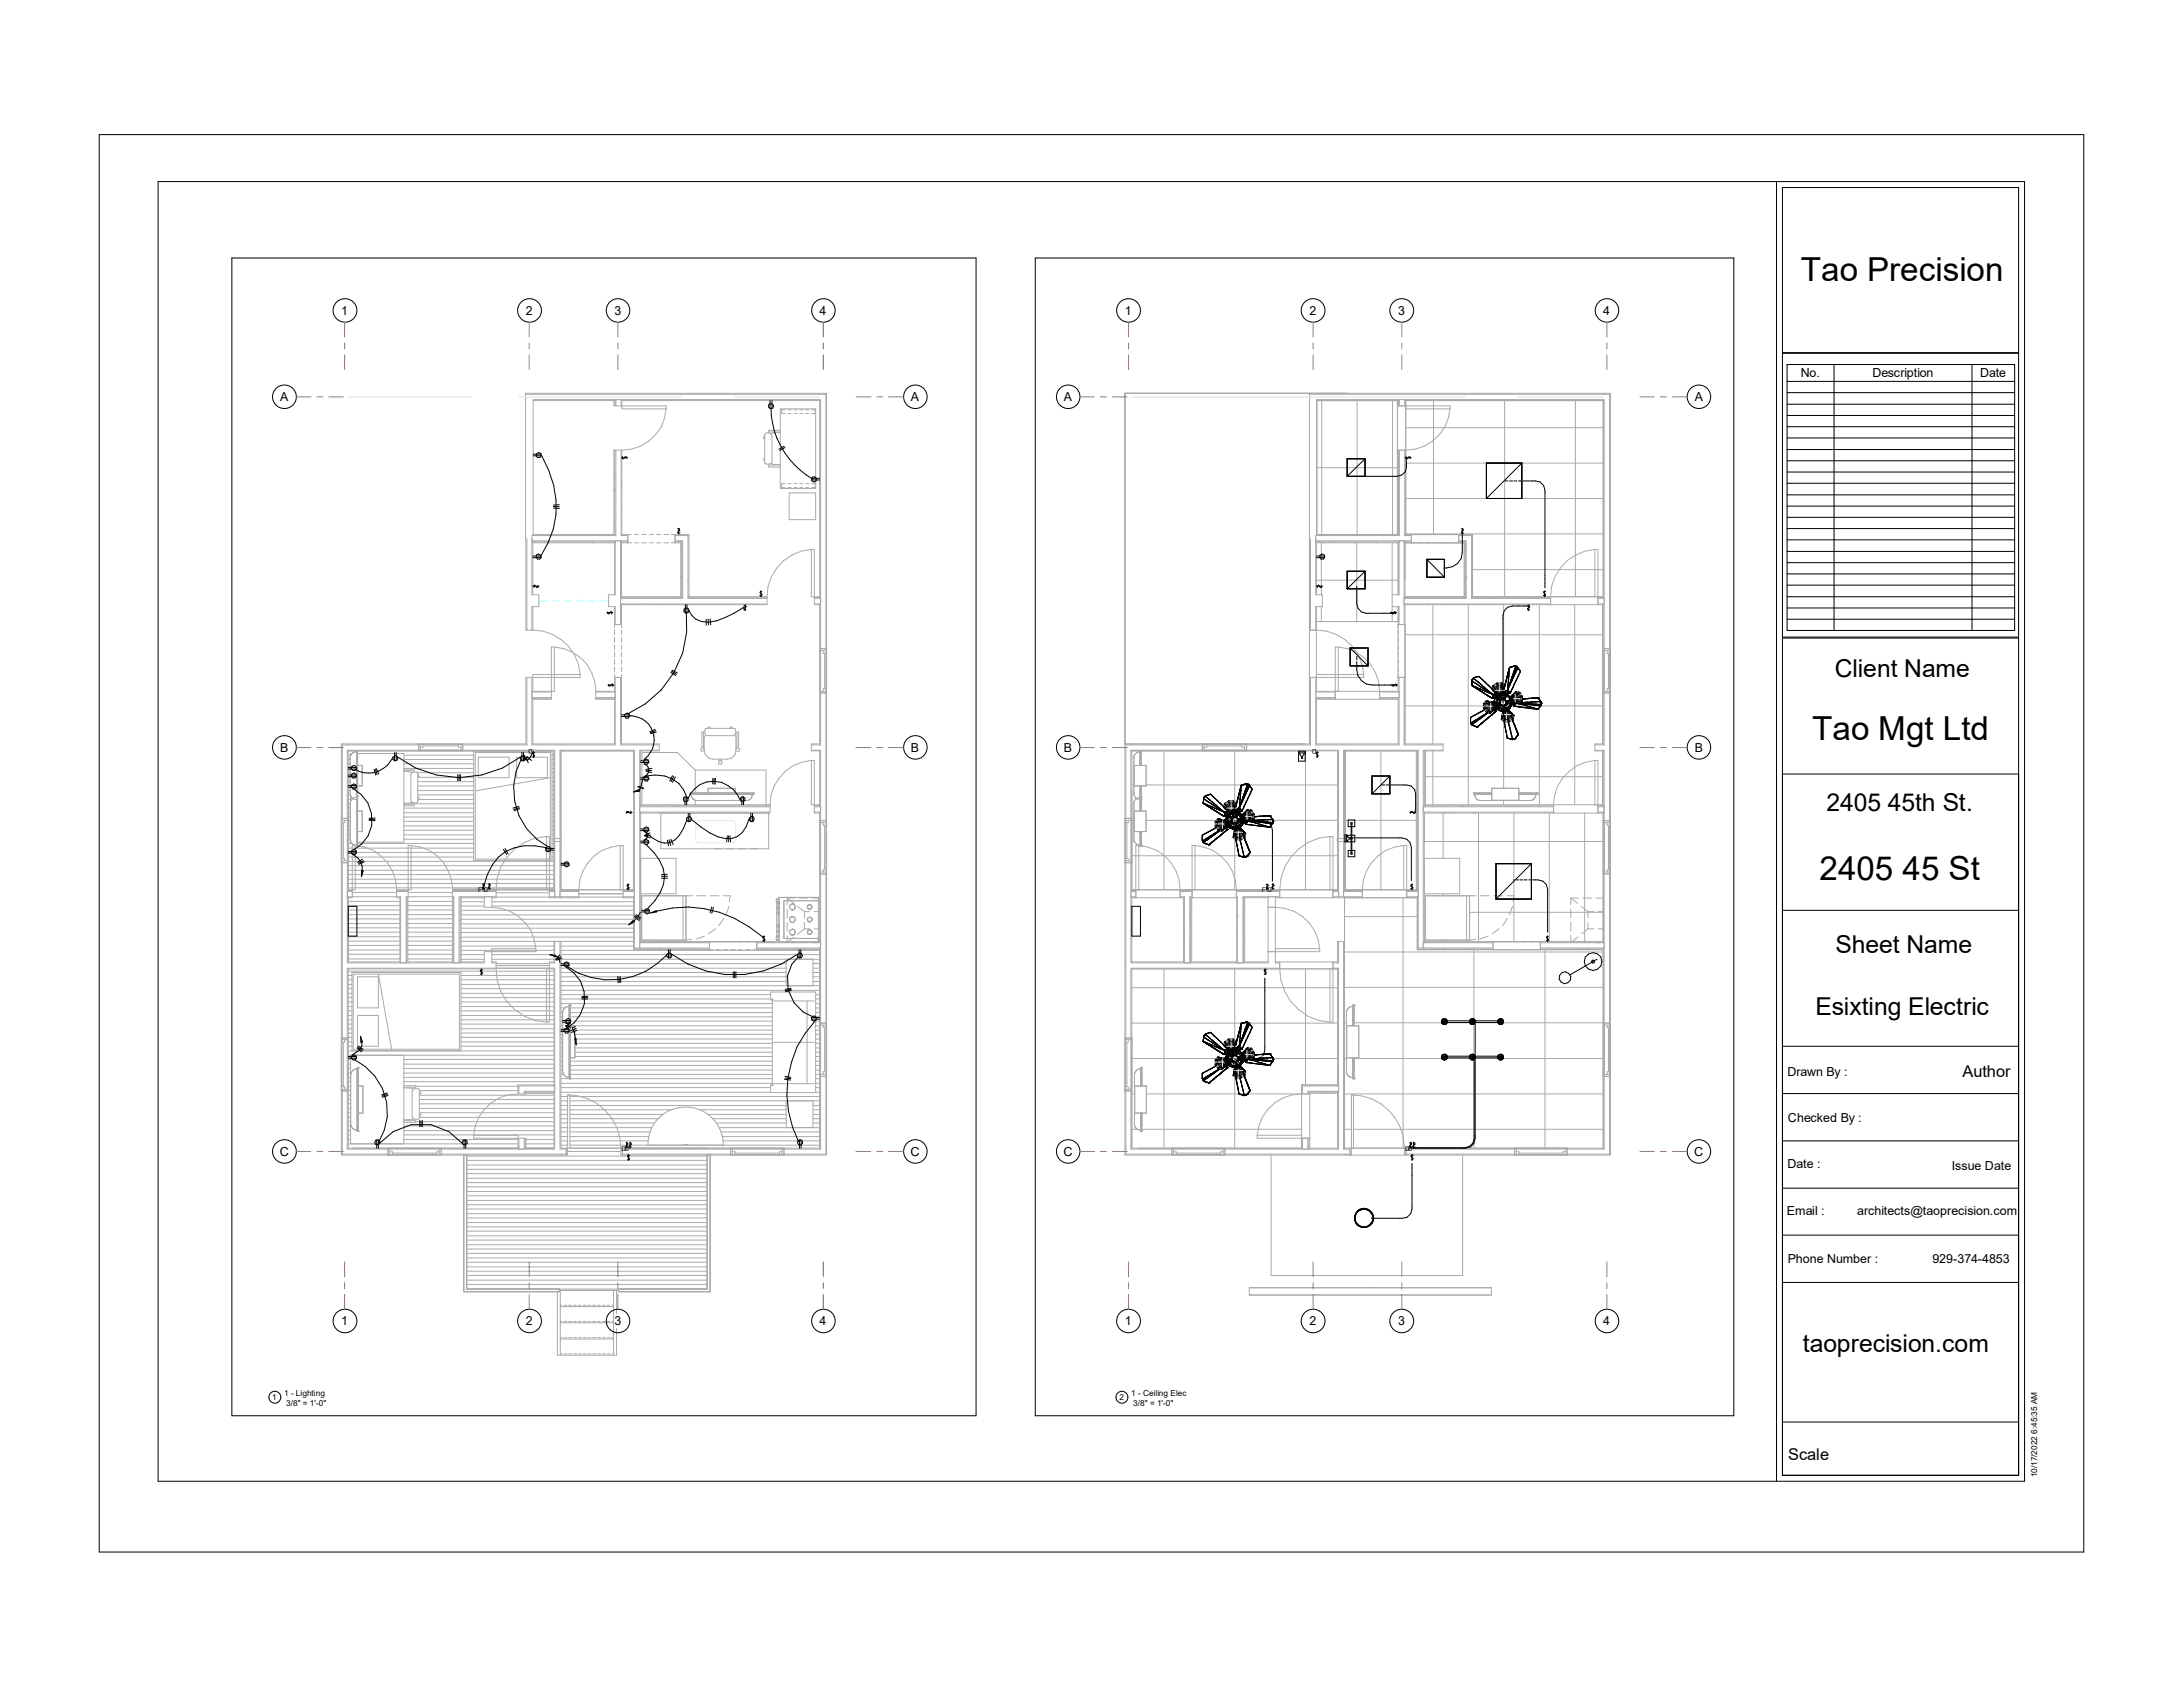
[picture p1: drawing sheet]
<svg xmlns="http://www.w3.org/2000/svg" width="279mm" height="216mm" viewBox="0 0 279 216" stroke-linecap="round" stroke-linejoin="round" font-family="sans-serif">
<defs><g id="words">
<g font-size="4.2">
<text x="230.5" y="35.9">Tao Precision</text>
<text x="231.9" y="94.7">Tao Mgt Ltd</text>
<text x="232.9" y="112.6">2405 45 St</text>
</g>
<g font-size="3.2">
<text x="234.8" y="86.6">Client Name</text>
<text x="233.8" y="103.8">2405 45th St.</text>
<text x="234.9" y="122">Sheet Name</text>
<text x="232.4" y="129.9">Esixting Electric</text>
<text x="230.8" y="173">taoprecision.com</text>
</g>
<g font-size="2.1">
<text x="251.2" y="137.8">Author</text>
<text x="228.9" y="186.9">Scale</text>
</g>
<g font-size="1.6">
<text x="43.7" y="40.3">1</text>
<text x="67.3" y="40.3">2</text>
<text x="78.7" y="40.3">3</text>
<text x="104.9" y="40.3">4</text>
<text x="144" y="40.3">1</text>
<text x="167.6" y="40.3">2</text>
<text x="178.9" y="40.3">3</text>
<text x="205.2" y="40.3">4</text>
<text x="35.9" y="51.4">A</text>
<text x="116.6" y="51.4">A</text>
<text x="136.1" y="51.4">A</text>
<text x="216.9" y="51.4">A</text>
<text x="230.5" y="48.3">No.</text>
<text x="239.7" y="48.3">Description</text>
<text x="253.4" y="48.3">Date</text>
<text x="35.9" y="96.2">B</text>
<text x="116.6" y="96.2">B</text>
<text x="136.1" y="96.2">B</text>
<text x="216.9" y="96.2">B</text>
<text x="228.8" y="137.7">Drawn By :</text>
<text x="228.8" y="143.6">Checked By :</text>
<text x="35.8" y="147.9">C</text>
<text x="116.5" y="147.9">C</text>
<text x="136.1" y="147.9">C</text>
<text x="216.8" y="147.9">C</text>
<text x="228.8" y="149.5">Date :</text>
<text x="249.8" y="149.7">Issue Date</text>
<text x="228.7" y="155.5">Email :</text>
<text x="237.7" y="155.5">architects@taoprecision.com</text>
<text x="228.8" y="161.6">Phone Number :</text>
<text x="247.4" y="161.6">929-374-4853</text>
<text x="43.7" y="169.6">1</text>
<text x="67.3" y="169.6">2</text>
<text x="78.7" y="169.6">3</text>
<text x="104.9" y="169.6">4</text>
<text x="144" y="169.6">1</text>
<text x="167.6" y="169.6">2</text>
<text x="178.9" y="169.6">3</text>
<text x="205.2" y="169.6">4</text>
</g>
<g font-size="1.1">
<text x="34.8" y="179.2">1</text>
<text x="36.4" y="178.7">1 - Lighting</text>
<text x="36.6" y="179.9">3/8&quot; = 1'-0&quot;</text>
<text x="143.3" y="179.2">2</text>
<text x="144.8" y="178.7">1 - Ceiling Elec</text>
<text x="145" y="179.9">3/8&quot; = 1'-0&quot;</text>
<text x="260.7" y="189.1" transform="rotate(-90 260.7 189.1)">10/17/2022 6:45:35 AM</text>
</g>
<g font-size=".8">
<text x="68.2" y="95.8" transform="rotate(-180 68.2 95.8)">D</text>
<text x="168.5" y="95.8" transform="rotate(-180 168.5 95.8)">D</text>
<text x="61.2" y="114.2">F D</text>
<text x="161.5" y="114.2">F D</text>
<text x="79.5" y="147.3">DD</text>
<text x="179.8" y="147.3">DD</text>
</g>
</g></defs>
<path d="M46.3 111.4h.2v.7h-.2zM80.5 117.8h.7v.5h-.7zM81.2 101h.6v.3h-.6zM83.4 116.5h.6v.3h-.6zM46.2 132.7h.2v.6h-.2zM70.5 122.2h.6v.2h-.6zM73.6 133h.1v.5h-.1z" fill="#000"/>
<g fill="none" stroke="#aaa" stroke-width=".13">
<path d="M67.3 50.5h38.5M68.2 51.3h10.6M78.6 59.3h.1M78.6 51.3v.6h6.7v.4M78.7 51.3v.6M78.7 57.6v10.8M78.8 57.6v10.9h-10.7v7.6h.9v1.5h-.9v3M78.8 51.1v.8M79.5 57.9h.1M79.5 59.8h.1M79.5 51.1v.8M79.5 57.6v10.9h.8"/>
<path d="M79.5 51.3h25.5v44h-1.2M79.5 59.5h.1M79.6 57.6h-1v10.8h-10.4M79.6 51.3v1h5.7M79.6 57.6v10.8h1.2M85.3 52.3a5.7 5.7 0 0 1-5.7 5.3M97.9 55.8l-.2 .2 .2 .2M97.9 58.6l-.2 .2 .2 .3M98.7 59.3l.2 .1h1M98.7 55.5l-.3-.1h-.3l-.2 .2v3.6l.2 .2 .6-.1M98.7 55.5l.1 .3v3.2l-.1 .3M99.9 52.3h4.5v10.2h-4.5z"/>
<path d="M99.9 55.1h-1.5v.2h1.5M99.9 59.5h-1.5v.3h1.5M99.9 55.4h-.7l-.5 .1M100.5 52.5h-.5v.4h.5M100.9 52.9h.4M100.9 52.5h.4M101.6 52.9h.4M101.6 52.5h.4M102.4 52.9h.3M102.4 52.5h.3M103.1 52.9h.4M103.1 52.5h.4"/>
<path d="M103.9 52.5h.5v.4h-.5M104.9 51.3v25.3M105 51.1h-36.8v17.4M105.7 50.5v97.2h-5.4M144 50.3h62.1v97.5h-62.1zM167.6 50.3v44.9h-23.6M167.6 50.5h38.5M168.5 51.3h10.6M168.5 59.9h10.4M169.2 51.3v17.1M173.7 51.3v17.1M178.2 51.3v17.1"/>
<path d="M178.9 59.3h.1M178.9 51.9h6.7v.4M178.9 51.3v17.1h-10.4M179 51.3v.6M179 57.6v10.8M179.1 57.6v10.9h-10.7v7.6h.8v1.5h-.8v3M179.1 51.1v.8M179.8 57.9h.1M179.8 59.8h.1M179.8 57.6v10.9h.8M179.8 51.3h25.5v31.7M179.8 58.4v.1"/>
<path d="M179.8 51.1v.8M179.8 59.5h.1M179.8 58.2v.1M179.9 51.3v17.1h8.6v8M179.9 52.3h5.7M179.9 59.3h25.3M179.9 54.7h25.3M183.5 51.3v17.1M185.6 52.3a5.9 5.9 0 0 1-6.7 5.3M192.6 51.3v25.1M201.6 51.3v25.1M205.2 51.3v25.3"/>
<path d="M205.3 51.1h-36.8v17.4M206 50.5v97.2h-5.4M67.4 69v11.6M68.1 69.2h12.2M68.2 69.5h10.5M68.2 69.3h10.5M68.2 69.2v6.9M68.2 77.6v3M68.4 69.3h.1M68.7 69.3h-.1M69.1 69.4v.1M69.7 69.3h.1"/>
<path d="M69.7 69.3v.1M70.1 69.3l.1 .1M73 69.4v.1M73 68.5h.1M73.7 69.3l-.1 .1M74.7 69.4v.1M75.8 69.5h.1M77 68.5h-.1M77.5 68.5h.1M78 68.5h.1M78.2 69.2l-.1 .1M78.6 60.8h.1"/>
<path d="M78.6 62.7h.1M78.6 64.6h.1M78.6 66.1h.1M78.6 68h.1M78.7 62.8h.1M78.7 69.5v6.6M78.7 77.6v2.7M78.7 79.9h.8M78.7 67.3v.1M78.7 69.2v6.9h-.8v1.5h.8v2.3M79.4 77.3h18.8M79.4 69.2v10.7"/>
<path d="M79.5 62.1h.1M79.5 61.8h.1M79.5 63.2h.1M79.5 65.2h.1M79.5 67.1h.1M79.5 69.2v7.4M79.5 77.3v3M79.5 69.5h1.3M79.5 69.3h.8M79.9 76.6h.1M80.3 68.4v1.1M81.2 69.5h.5"/>
<path d="M81.2 68.4h.5M81.5 77.3v.1M82.1 69.5h.6M82.1 68.4h.6M82.3 76.6h.1M82.5 77.3h.1M83.1 69.5h.6M83.1 68.4h.6M83.6 77.3l-.1 .1M84 69.5h.6M84 68.4h.6M85 69.5h.6"/>
<path d="M85 68.4h.6M85.9 69.5h1.2v6.9h-7.6M85.9 68.4h2.3v8M86.4 69.2h1v7.4h-8M86.4 69.3h.8v7.2h-7.7M86.4 68.5h1.7v8.1h10.1M86.4 68.4v1.1M86.4 68.4v.1M86.8 76.5h.1M86.9 76.4l-.1 .1M86.9 69.2v.1M87 69.3h.1"/>
<path d="M87.1 69.3h-.1M87.2 70.4h.1M87.2 71.9h.1M87.2 73.8h.1M87.2 75.8h.1M87.2 73.9h.1M87.2 70h.1M87.3 74h.1M87.5 77.3l-.1 .1M88.1 76.5h10.1M88.1 74.3v.1M88.1 76.3h.1"/>
<path d="M88.2 76.4h.1M88.2 76.1l-.1 .1M88.2 69.3l-.1 .1M88.2 76.4h10M88.6 77.4h.1M88.8 76.5h.1M90.8 76.5h.1M91.9 76.5l-.1 .1M93.2 77.3h.1M93.8 76.4v.1M94.9 76.4h.1M95.2 77.4h.1"/>
<path d="M95.5 76.5v.1M95.8 76.5l-.1 .1M96.8 76.6h.1M97 77.3h.1M97.7 76.4v.1M98.2 76.4v1h-18.7M100.5 61.9h-.5v.5h.5M100.9 62.4h.4M100.9 61.9h.4M101 63.1h3.4v3.4h-3.4zM101.6 62.4h.4M101.6 61.9h.4"/>
<path d="M102.4 62.4h.3M102.4 61.9h.3M103.1 62.4h.4M103.1 61.9h.4M103.8 70.3h.4v7.1h.7M103.8 70.3v6.1h1.1M103.8 70.3a6 6 0 0 0-5.6 6.1M103.9 61.9h.5v.5h-.5M104.2 77.3h.8M104.2 76.5h.7M104.2 76.6h.8M104.9 77.3v17.9h-1.1v.9h1.2v51h-25.3"/>
<path d="M167.6 69h.1M167.7 69v11.6M168.4 69.2h12.2M168.5 69.5h10.6M168.5 69.3h10.6M168.5 74.3h10.4M168.5 79.5h10.4M168.5 69.2v6.9M168.5 77.6v11M168.7 69.3h.1M169 69.3h-.1M169.1 69.5v6.6"/>
<path d="M169.1 77.6v1.9M169.4 69.4v.1M170.1 69.3h.1M170.1 69.3l-.1 .1M170.5 69.3v.1M173.3 69.4v.1M173.4 68.5h-.1M173.7 69.5v10M173.9 69.3v.1M175 69.4v.1M176.1 69.5h.1M177.2 68.5h.1"/>
<path d="M177.8 68.5h.1M178.2 77.6h.9v2.3M178.2 69.5v10M178.3 68.5h.1M178.5 69.2v.1M178.9 60.8h.1M178.9 62.7h.1M178.9 64.6h.1M178.9 66.1h.1M178.9 68h.1M178.9 79.9h.9M178.9 62.8h.1"/>
<path d="M178.9 69.5v6.6M178.9 77.6v11M179.1 69.2v6.9h-.9M179.1 67.3l-.1 .1M179.7 77.3h18.8M179.7 69.2v10.7M179.8 62.1h.1M179.8 61.8h.1M179.8 63.2h.1M179.8 65.2h.1M179.8 67.1h.1M179.8 77.4h25.4"/>
<path d="M179.8 77.3v17.9h4.9v.9h-2.4M179.8 69.5h7.6v6.9h-7.6M179.8 69.3h.8M179.8 69.2v7.4M179.9 68.3h25.3M179.9 63.8h25.3M180.1 77.3h.1M180.6 68.4v1.1M181.8 77.3v.1M182.6 76.6h.1M182.8 77.3h.1M183.4 77.4v17.8"/>
<path d="M183.9 77.3l-.1 .1M184.6 77.4h.1M186.7 69.3h.8v7.2h-7.7M186.7 68.5h1.6v8.1h10.2M186.7 69.2h1v7.4h-8M186.7 68.4v1.1M186.8 68.4l-.1 .1M187.2 76.4v.1M187.2 69.2v.1M187.4 69.3h.1M187.5 70.4h.1M187.5 71.9h.1"/>
<path d="M187.5 73.8h.1M187.5 75.8h.1M187.5 73.9h.1M187.6 69.9l-.1 .1M187.7 74h.1M187.7 77.3v.1M187.9 77.4v25.6M188.3 76.5h10.2M188.4 74.3l-.1 .1M188.4 76.3h.1M188.5 76.4h.1M188.5 76.4h16.7"/>
<path d="M188.5 72.9h16.7M188.5 69.3l-.1 .1M188.8 77.4h.1M189.1 76.5h.1M191.1 76.5h.1M192.2 76.5l-.1 .1M192.4 77.4v23.5M193.5 77.3h.1M194.1 76.4v.1M195.2 76.4h.1M195.8 76.5l.1 .1M196 76.5v.1"/>
<path d="M197 77.4v25.6M197.1 76.6h.1M197.3 77.3h.1M198 76.4v.1M201.5 77.4v25.6M204.1 70.3h.4v7.1M204.1 70.3a6.2 6.2 0 0 0-5.6 7.1M204.1 70.3v6.1M204.5 77.3h.8M204.5 76.5h.7M204.5 76.6h.8M205.1 77.4v17.8"/>
<path d="M205.2 77.3v17.9h-1.1v.9h1.2v8.9M44.6 99.5h.2M44.6 98.9h.2M44.6 98.3h.2M44.6 97.7h.2M44.6 97.2h.2M44.6 96.6h.3M45 96.4h-.1v.3M45 96.4l-.2 .4v4.9M45.6 96.1h.1M45.6 96.1h-1v18M45.6 96.1v12.2"/>
<path d="M45.6 96.2l-.6 .2M45.7 96.1h.1M45.7 96.1h25.2v18M45.7 96.2v12M45.7 96.1v12.2M45.8 98h.6v2.6h-.6M45.8 96.4h5.9v11.4h-5.9M51.7 98.3h8.9M51.7 97.7h8.9M51.7 97.2h8.9M51.7 96.6h8.9M51.7 98.4h1.3v.2h-1.3"/>
<path d="M51.7 98.7l.7 .1 .3 .1M52.7 98.9l.6-.1 .2 .2v3.6l-.2 .1h-.6M52.7 98.9l-.1 .2v3.3l.1 .3M53.5 98.9h7.1M53.5 99.1l.2 .3-.2 .2M53.6 99.5h7M53.6 96h-9.2v27.1M53.6 95.3h-9.8v9.4M53.6 95.2v.9M53.6 96h5.6M53.6 95.3h5.6M53.8 95.3v.7"/>
<path d="M54.1 95.3v.3h-.3M54.1 95.5h4.6M58.7 95.3v.3h.3M59 95.3v.7M59.2 96h11.8v18.8M59.2 95.2v.9M60.6 96.1h10.1v14h-10.1zM60.8 96.3h9.6v13.6h-9.6zM61.2 96.9h4v2.6h-4zM66.1 96.9h4v2.6h-4zM67.4 86.7v8.6h-8.2M68.1 86.7v8.6h10.6v-8.6"/>
<path d="M68.1 88.6h2.5M68.1 89.3h2.5M68.2 80.6h-.9v-30.3h38.5v97.5h-26.3a6.9 6.9 0 0 0-6.9-7.7M68.2 89.3v5.9h10.5v-5.9M68.2 89.4h2.4M68.2 80.6a6.1 6.1 0 0 1 6.1 5.7M69.4 89.3h.1M70.4 99.5l-9.6 1.7M70.7 99.5h.2M70.7 98.9h.2M70.7 98.3h.2M70.7 97.7h.2"/>
<path d="M70.7 97.2h.2M70.7 96.6h.2M71 82.8v5.7h-2.8M71 82.8h-.4v6.7h-2.4M71 82.8a5.7 5.7 0 0 1 5.3 5.7M71.7 96v18.8M71.8 96.1h9.3v18M74.3 86.3v.4h-7v8.5h-23.6v52.6h28.9v-7.7M74.3 86.3h-6.1v2.3M76.2 89.4h2.5M76.2 88.6h2.5M76.2 89.3h2.5"/>
<path d="M76.8 88.5h.1M77.1 89.3h.1M77.7 88.5h-.1M77.9 88.5h.1M78.5 89.3h.1M78.7 88.5h-2.5v1h2.5M78.7 86.7h.8M78.7 80.6v.6M78.7 81.6v.6M78.7 82.5v.6M78.7 83.5v.6M78.7 84.5v.5"/>
<path d="M78.7 85.4v.5M78.7 86.3v2.3M79.4 86.7v8.6h5M79.5 86.3v8.9h4.9v.9h-2.4M79.5 80.6v.6M79.5 81.6v.6M79.5 82.5v.6M79.5 83.5v.6M79.5 84.5v.5M79.5 85.4v.5M81.9 96v25.3M84.4 96h-2.4v7.3"/>
<path d="M89 98.6l-2.3-2.3h-4.5v6.7M89 98.6h9v4.4M89 98.6v2.9M89.8 93.7h.2v1.9h-.2zM90.1 96.1l.2 .5 .4 .4 .6 .2h1.8l.5-.2 .5-.4 .1-.5M90.1 95.9v-.2l-.4 .1 .1 .4 .3-.1M90.3 93.3l.1-.1h3.6l.1 .1a.59 .59 0 0 1-.3 .8h-3.2a.61 .61 0 0 1-.3-.8zM90.3 94l-.2 .6v1.5M90.5 93.2l.3-.2 .2 .2M92 97.4h.4v.4h-.4zM92.1 97.2v.2M92.2 97.2v.2"/>
<path d="M93.4 93.2l.1-.2 .4 .2M94.1 94l.1 .3v1.8M94.2 95.8l.1-.1 .4 .1-.1 .4-.4-.1M94.3 93.7h.2v1.9h-.2zM103.8 97.3h.4v6.8h.7M103.8 96h1.2M103.8 97.3v5.7h1.1M103.8 97.3a5.7 5.7 0 0 0-5.2 5.7M104.9 96.1v7.2M104.9 83h.9M104.9 88.7h.9M105 88.5h.7"/>
<path d="M105 83.3h.7M105.4 83.3v.3h.3M105.5 83.6v4.5M105.7 88.1h-.3v.4M145.2 98h1.5v2.6h-1.5zM145.9 96.1h.1M145.9 96.1h-1v18M145.9 96.2l-.4 .1-.4 .5v4.9l.4 .5-.4 .5v4.9l.3 .3 .5 .3M145.9 96.1v1.9M146 96.2h.1M146 96.1h.1M146 96.1h25.2v18"/>
<path d="M146 96.1v1.9M149 96.1v17.8M153.9 96h-9.2v27.1h6.9M153.9 95.3h-9.8v9.4M153.9 96h5.7M153.9 95.3h5.7M153.9 95.2v.9M154.1 95.3v.7M154.4 95.3v.3h-.3M154.4 95.5h4.6M158 96.1v17.8M159 95.3v.3h.3"/>
<path d="M159.3 95.3v.7M159.6 96h11.7v18.8M159.6 95.2v.9M166.5 95.2h.1M166.5 96.1h.4M166.9 95.2h.1M167.1 96.1v17.8M167.6 80.6a6.1 6.1 0 0 1 6.9 5.7M167.7 86.7v8.6h-8.1M168.4 86.7v8.6h10.7v-8.6M168.4 88.6h2.5M168.4 89.3h2.5"/>
<path d="M168.5 89.3v5.9h10.4v-5.9M168.5 88.5h10.4M168.5 89.5h10.4M168.5 89.4h2.4M168.5 86.3h6M169.7 89.3h.1M171.3 82.8h-.4v6.7M171.3 82.8a5.7 5.7 0 0 1 5.3 5.7v1M171.3 82.8v5.7M172 96v18.8M172.1 96.1h9.3v18M172.2 96.1v17.8"/>
<path d="M174.5 86.3v.4h-6.9M176.6 89.4h2.3M176.6 88.6h2.5M176.6 89.3h2.5M176.7 96.1v17.8M177 88.5h.1M177.4 89.3h.1M178 88.5h.1M178.1 88.5h.1M178.8 89.3h.1M178.9 86.7h.9M179.7 86.7v8.6h5"/>
<path d="M179.8 90.3h25.3M179.8 81.2h25.3M181.3 96.1v17.8M182.2 96v25.3M182.4 99.4h22.7M182.4 96.1v6.9M183.4 96.1v6.9M184.7 96h-2.4v7.3M204.1 96h1.2M204.1 97.3h.4v6.8M204.1 97.3v5.7M204.1 97.3a5.9 5.9 0 0 0-5.3 6.8"/>
<path d="M205.1 96.1v6.9M205.2 83h.9M205.2 88.7h.9M205.2 96.1v7.2M205.3 88.7v6.6h-1.2M205.4 88.5h.6M205.4 83.3h.6M205.4 83v5.7M205.7 83.3v.3h.3M205.9 83.6v4.5M206 88.1h-.3v.4M43.7 110.4h.9"/>
<path d="M43.7 104.7h.9M43.8 104.7v5.7M43.8 109.9h.3v.3M43.8 105h.6M43.8 110.2h.6M43.8 110.4v22.4M43.9 105.3v4.6M44.1 105v.3h-.3M44.4 114.8h6.9v8.4M44.4 114.1h.7M44.6 119.9h6.6M44.6 119.3h6.6"/>
<path d="M44.6 118.7h6.6M44.6 118.2h6.6M44.6 117.6h6.6M44.6 117.1h6.6M44.6 116.5h6.6M44.6 115.9h6.6M44.6 115.4h6.6M44.6 113.6h26.3M44.6 113.1h26.3M44.6 112.5h26.3M44.6 111.9h26.3M44.6 111.4h26.3"/>
<path d="M44.6 110.8h26.3M44.6 110.2h26.3M44.6 109.7h16M44.6 109.1h16M44.6 108.5h16M44.6 107.9h.5M44.6 107.4h.2M44.6 106.8h.2M44.6 106.3h.2M44.6 105.7h.2M44.6 105.1h.2M44.6 104.6h.2"/>
<path d="M44.6 104h.2M44.6 103.4h.2M44.6 102.9h.2M44.6 102.3h.3M44.6 101.7h.2M44.6 101.2h.2M44.6 100.6h.2M44.6 100h.2M44.6 114.8v8.3h6.7M44.6 114h.5M44.8 101.7l.2 .4M44.9 101.8v.7"/>
<path d="M44.9 107.7v.1M44.9 107.8a.88 .88 0 0 0 .7 .4M44.9 107.8l.1 .1M45 102.1l.4 .2h.2M45 102.3l-.2 .4v4.9l.1 .2M45 102.1l.2 .1-.2 .1M45.1 114.2h5.7M45.5 108.2h-.4v6.7h-.5M45.5 108.2v5.7h-.9M45.5 108.2a5.7 5.7 0 0 1 5.3 5.7M45.6 102.4h.1M45.6 101.9h.1"/>
<path d="M45.6 108.3h.1M45.6 102.5h.1M45.6 102l-.6 .3M45.7 102.4h.1M45.7 108.3h.1M45.7 108.2h.1M45.7 101.9h.1M45.7 102.3h.1M45.7 102h.1M45.8 107.9h14.8M45.8 103.8h.6v2.6h-.6M50.8 114.1h.1"/>
<path d="M50.8 113.9v1h.4v8.2M50.8 114h1.4M50.8 114.1h1.4M51.2 117.7v.1M51.2 114h.1M51.4 114h.1M51.7 107.4h8.9M51.7 106.8h8.9M51.7 106.3h8.9M51.7 105.7h8.9M51.7 105.1h8.9M51.7 104.6h8.9"/>
<path d="M51.7 104h8.9M51.7 103.4h8.9M51.7 102.9h8.9M51.7 102.9h1.3v.2h-1.3M52 116h.1M52 116.9h.1M52 118.4h.1M52.1 118.4h.1M52.1 114.9v8.2M52.1 115.5l.1 .1M52.2 116.2h.1M52.2 119.9h5.8"/>
<path d="M52.2 119.3h5.8M52.2 118.7h5.8M52.2 118.2h5.8M52.2 117.6h5.8M52.2 117.1h5.8M52.2 116.5h5.8M52.2 115.9h5.8M52.2 115.4h5.8M52.2 114.2h5.7M52.6 108.2h-.4v14.9M52.6 108.2v5.7h-1.8M52.6 108.2a5.7 5.7 0 0 1 5.4 5.7v-.1h12.9"/>
<path d="M52.7 102.7l-.3 .1h-.7M53.5 101.7h7.1M53.5 101.2h7.1M53.5 100.6h7.1M53.5 100h7.1M53.5 102l.2 .1-.2 .3M53.6 102.3h7M57.9 114.1h5.6M58 118.9h.1M58 113.9l5.5 .1M58 119.9l.1 .1M58 119.5v.1"/>
<path d="M58.1 117.1h.1M58.1 115.7h-.1M58.7 114h.1M58.8 116.9h.1M58.8 117.9h.1M58.8 119.3h.1M58.8 118.3h.1M58.9 114.9v8.2M58.9 116.6l.1 .1M59 115.1h-.1M59 115.4h3M59 116h3"/>
<path d="M59 116.5h22.1M59 117.1h22.1M59 117.6h22.1M59 118.2h22.1M59 118.8h22.1M59 119.3h22.1M59 119.9h22.1M59.6 114h.1M61.2 114.8v.1M61.8 113.9h.1M62 114.9h-3v8.2M62 114.8v1.3h.9"/>
<path d="M62.1 114h.1M62.9 113.9h.1M62.9 115.4h18.2M62.9 116h18.2M62.9 114.8v1.3M62.9 116.1a5.7 5.7 0 0 1 5.7 5.3M63.5 114.8h-4.7v8.4M63.5 114.3h6.8M63.5 114.8h6.8M69.9 107.1a6.8 6.8 0 0 0-6.4 6.8v1h-.6M69.9 107.1h.4v7.8h3.8a5.9 5.9 0 0 1 4.1-6.5l1.2-.2M69.9 107.1v6.8"/>
<path d="M70.3 114h.1M70.3 114.8h3.8M70.3 114h.6M70.3 114.1h.7M70.7 109.7h.2M70.7 109.1h.2M70.7 108.5h.2M70.7 107.9h.2M70.7 107.4h.2M70.7 106.8h.2M70.7 106.3h.2M70.7 105.7h.2"/>
<path d="M70.7 105.1h.2M70.7 104.6h.2M70.7 104h.2M70.7 103.4h.2M70.7 102.9h.2M70.7 102.3h.2M70.7 101.7h.2M70.7 101.2h.2M70.7 100.6h.2M70.7 100h.2M70.7 114v.1M70.9 113.9h-13l.1 9.2"/>
<path d="M71.7 114.1h2.4M71.8 113.9h9.3M71.8 107.3h-.9v.4h.9M71.8 114.1v-18.1h9.4v25.5M71.8 114h2.3M72.7 114h.1M72.9 114.8h.1M73.1 114v.1M74.1 114.8h5.7M74.1 114.4h5.7M79.4 108.2h.4v6.7M79.4 108.2v5.7"/>
<path d="M79.8 114.9h1.3M79.8 114.8h1.4M79.8 114h1.3M79.8 114.1h1.4M79.8 114.8v.1M80 114h.1M80.9 114.9h.1M80.9 114h.1M81.1 114.8v6.7h10.2M81.9 103.9h16.7M81.9 103.3h16.7M82 103.9v16.7"/>
<path d="M82 109.9h4.5v4.5h-4.5M82 103.1h16.6M82 103h16.6M84.1 103.2l.1 .1M84.3 104v.1M84.6 104.1v4.5h13.8v-4.5M84.6 104.1h.1M85.5 103v.1M85.7 104v.1M86.5 103.1h.1M86.6 103.1h-.1M87 103.3h.1"/>
<path d="M87.4 114.6v5.7M87.8 114.6v5.7M88.3 101.5h.1M88.3 101.6h.1M88.3 101.5h8.1M88.3 101.6h8.1M88.3 101.5v.1M88.4 101.5h.1M88.4 101.6h.1M88.4 101.6a.86 .86 0 0 0 .7 .8h6.6a.76 .76 0 0 0 .6-.8M88.5 104v.1M88.6 114.6h-6.5v5.7h5.7"/>
<path d="M89 102.4v.6M89.2 114.6h1.1M90.2 119.8l-1.1 .4M90.6 101.5v-.6h3.5v.6M90.9 114.6h1.1M91.6 118.8l-1 .7M92.6 114.6h.9l-.2 .8M92.6 103.2v.1M92.6 117.5l-.7 .9M93 103.1v.1M93.3 103v.1M93.3 116l-.4 1.1"/>
<path d="M96.3 101.5h.1M96.4 101.5h.1M96.4 101.6h.1M96.4 101.5v.1M96.5 103.3h.1M97.4 103.9v.1M97.8 104h-.1M98 103v.1M98.6 103v1.1h-16.6M99.4 115.5h.1M99.4 119.9h.1M99.4 115.1h.1"/>
<path d="M99.4 119.9h.2M99.4 115.1h.3M99.4 115.1v.4M99.4 119.9v.4M99.4 115.5h.2M99.4 115.1v5.2M99.5 115.1h.1M99.5 115.5h.1M99.5 119.9h.1M99.6 119.8h.1M99.6 120h.1M99.6 115.4h.1"/>
<path d="M99.6 115.6h.1M99.6 115.7h.1M99.6 116.1h.1M99.6 116.3h.1M99.6 118.4h.1M99.6 118.6h.1M99.6 119.1h.1M99.6 119.3h.1M99.6 116.8h.1M99.6 117h.1M99.6 115.1h.1M99.6 115.5h.1"/>
<path d="M99.6 119.9h.1M99.6 116.1v.2M99.6 116.8v.2M99.6 118.4v.2M99.6 119.1v.2M99.6 119.8v.2M99.6 115.7v.4M99.6 116.3v.5M99.6 117v1.4M99.6 118.6v.5M99.6 119.3v.4M99.7 115.4h-.1v.3"/>
<path d="M100.8 114.9l.8 .7M100.8 114.9v.9M100.8 116.4v1.1M100.8 118.1v1.1M100.8 119.8v.8M100.8 114.9h.9M101.1 116l-.1 .2M101.1 117.6l-.1 .2M101.1 119.2l-.1 .2M101.2 119.6l.2 .1M101.2 118l.2 .1M101.2 116.4l.2 .1"/>
<path d="M101.3 119a.36 .36 0 0 0-.1 .6M101.3 119.6l.1 .1M101.3 119h-.1M101.3 117.3l-.2 .2v.4l.3 .2M101.3 117.3l-.1 .1M101.3 115.7l-.2 .2v.3l.3 .3M101.3 115.7l-.1 .1M101.4 118.9l.4 .2a.4 .4 0 0 1-.4 .6M101.4 118.9l.2 .1M101.4 118.9l-.1 .1M101.4 117.3h.2l.2 .4-.2 .3M101.4 117.3l.2 .1"/>
<path d="M101.4 117.3h-.1M101.4 115.7l.4 .2a.44 .44 0 0 1-.4 .6M101.4 115.7l.2 .1M101.4 115.7h-.1M101.6 118l-.2 .1M101.6 119.9l-.8 .7M101.6 117.9v.1M101.6 116.4l-.2 .1M101.8 116v.2M101.8 117.6v.2M101.8 119.2v.2M102.1 116l.9 .7"/>
<path d="M102.3 114.9h1.1M103 118.9l-.9 .7M103 118.9h.6M103 116.7v.8M103 118.1v.8M103 116.7h.6M103.4 117.5v.3M103.4 115.9v.3M103.4 117.9l.2 .1M103.4 116.2l.2 .2M103.5 119l-.2 .2v.1l.1 .2 .2 .1M103.5 119a.3 .3 0 0 0-.2 .4 .3 .3 0 0 0 .3 .2"/>
<path d="M103.6 119l.3 .2v.2M103.6 119h-.1M103.6 115.8l-.3 .2 .2 .3 .1 .1M103.6 117.4l-.3 .2 .2 .3 .1 .1M103.6 119h.2M103.6 117.4l.3 .1v.3M103.6 117.4h.2M103.6 115.8l.3 .1v.3M103.6 115.8h.2M103.8 119.1l.1 .2v.1M103.8 117.5l.1 .3M103.8 115.9l.1 .3"/>
<path d="M103.9 119.4l-.3 .2M103.9 117.8l-.3 .2M103.9 116.2l-.3 .2M104 114.9h.9M104.2 118.9h.7M104.2 116.7h.7M104.2 103.1h.7M104.2 103.9h.8M104.2 103.3h.8M104.7 103v.1M104.7 115.3h-4.4v4.8h4.4M104.7 114.9v5.6"/>
<path d="M104.9 103.9v16.7M104.9 105h.9M104.9 111.8h.9M104.9 114.9h-5.2v5.6M105 105.3h.7M105 111.6h.7M105.4 105.3v.3h.3M105.5 105.6v5.7M105.7 111.3h-.3v.3M144 110.4h.9M144 104.7h.9M144.1 105h.6"/>
<path d="M144.1 109.9h.3v.3M144.1 110.2h.6M144.1 104.7v5.7M144.1 110.4v22.4M144.2 105.3v4.6M144.4 105v.3h-.3M144.7 114.8h.7M144.7 114.1h.7M144.9 114.9h6.6v8.2M144.9 113.9h26.3M144.9 114h.5M144.9 105h.2"/>
<path d="M144.9 100.5h.2M144.9 109.5h26.3M144.9 114.8v8.3M145.2 103.8h1.5v2.6h-1.5zM145.4 102.1l.3 .2h.2M145.8 108.2h-.4v6.7M145.8 108.2a5.6 5.6 0 0 1 5.2 5.7v1M145.8 108.2v5.7M145.9 102.4h.1M145.9 101.9h.1M145.9 108.3h.1M145.9 100.6v3.2"/>
<path d="M145.9 106.4v1.9M145.9 102l-.5 .3M146 102.3h.1M146 102.4h.1M146 108.2h.1M146 102h.1M146 108.3h.1M146 101.9h.1M146 100.6v3.2M146 106.4v1.9M146.7 105h24.5M146.7 100.5h24.5"/>
<path d="M151 114.1h.1M151 114.8h.6v8.4M151 114h1.6M151 114.1h1.6M151.5 117.7v.1M151.5 114h.1M151.7 114h.1M152.3 116h.1M152.3 118.4h.1M152.3 116.9h.1M152.4 118.4h.1M152.4 114.9v8.2"/>
<path d="M152.4 115.5l.1 .1M152.5 116.6h.1M152.5 116.2h-.1M152.6 114.8h-.3v8.4M153 108.2h-.4v6.7M153 108.2a5.7 5.7 0 0 1 5.2 5.7v1M153 108.2v5.7M158.2 114.8h.2v8.4M158.2 114h5.6M158.2 114.1h5.6M158.3 118.9h.1M158.3 119.9l.1 .1"/>
<path d="M158.4 117.1h.1M158.4 119.5l-.1 .1M158.4 115.7h-.1M159 114h.1M159.1 116.9h.1M159.1 117.9h.1M159.1 119.3h.1M159.1 118.3h.1M159.2 114.9v8.2M159.2 116.6l.1 .1M159.3 115.1h-.1M160 113.9h.1"/>
<path d="M160 114h.1M161.5 114.8v.1M162.1 113.9h.1M162.3 114.9h-3v8.2M162.3 114.8v8.4h-17.6M162.3 116.1a5.8 5.8 0 0 1 6.6 5.3M162.4 114h.1M163.2 113.9h.1M163.2 114.9h18.2M163.2 114.8v8.4h.6M163.8 114.8h-4.7v8.4M170.2 107.1h.4v7.8"/>
<path d="M170.2 107.1a6.9 6.9 0 0 0-6.4 7.8M170.2 107.1v6.8M170.6 114h.1M170.6 114.8h3.8M170.6 114h.6M170.6 114.1h.7M171 114v.1M171.2 107.3h.9v.4h-.9zM172 114.1h2.4M172.1 113.9h9.3M172.1 114.9v32h33.1v-25.6M172.1 114.1v-18.1h9.4v25.5"/>
<path d="M172.1 114h2.3M172.1 105h9.3M172.1 117.3h9.3M173 114h.1M173.2 114.8h.1M173.4 114v.1M173.9 114.9h.1M179.6 114.9v32M179.7 108.2h.3v6.7l.1-.1M179.7 108.2a5.7 5.7 0 0 0-5.3 5.7v1M179.7 108.2v5.7M180 114.8h1.5"/>
<path d="M180 114h1.4M180 114.1h1.5M180.3 114h.1M181.2 114.9h.1M181.2 114h.1M181.4 114.8v6.7h23.8M182.2 103.9h16.6M182.2 103.3h16.6M182.3 104.1h22.9M182.3 107.7h22.9M182.3 109.9h4.5v4.5h-4.5M182.3 116.8h.1"/>
<path d="M182.3 103.1h16.5M182.3 103h22.9M182.3 103.9v16.7M184.4 103.2v.1M184.7 104l-.1 .1M184.7 104.1v5.8M184.7 114.4v.2M184.9 104.1h.1M185.8 103v.1M186 104v.1M186.9 103.1h.1M187.2 103.3h.1"/>
<path d="M187.7 114.6v5.7M188.1 116.8h17.1M188.1 114.6v5.7M188.6 104.1h.1M188.6 101.5h.1M188.6 101.6h.1M188.6 101.5h2.3M188.6 101.6h2.3M188.6 101.5v.1M188.8 101.5h.1M188.8 101.6a.75 .75 0 0 0 .6 .8h6.6a.84 .84 0 0 0 .6-.8M188.8 104v.1"/>
<path d="M188.9 114.6h-6.5v5.7h5.7M189.2 104.1v16.4M189.5 114.6h1.1M190.5 119.8l-1.1 .4M190.9 100.9h3.5v1.5h-3.5zM191.2 114.6h1.1M191.9 118.8l-.9 .7M192.4 102.4v.6M192.9 114.6h.9l-.1 .8M192.9 117.5l-.4 .7-.2 .2M193 103.2l-.1 .1M193.3 103.1v.1"/>
<path d="M193.6 103l-.1 .1M193.6 116l-.4 1.1M193.8 104.1v16.4M194.4 101.5h2.3M194.4 101.6h2.3M196.6 101.5h.1M196.6 101.6h.1M196.7 101.5h.1M196.7 101.6h.1M196.7 101.5v.1M196.8 103.3h.1M197.7 103.9v.1"/>
<path d="M198.1 104h-.1M198.3 104.1v16.4M198.3 103v.1M201 114.9h1M201 114.9l.9 .7M201 114.9v.8M201 116.3v1.1M201 118v1.2M201 119.7v.8M202 119.9l-.8 .6M202.4 116l.8 .7M202.6 114.9h1.1"/>
<path d="M202.8 104.1v16.4M203.2 118.9h.8M203.2 116.7h.8M203.2 118.9l-.8 .6M203.2 116.7v.8M203.2 118.1v.8M204.3 114.9h.9M204.5 118.9h.7M204.5 116.7h.7M204.5 103.1h.7M204.5 103.9h.8M204.5 103.3h.8"/>
<path d="M205 103l.1 .1M205.2 105h.9M205.2 111.8h.9M205.2 103.9v16.7M205.3 111.8v19.1M205.4 105.3h.6M205.4 111.6h.6M205.4 105v6.8M205.7 105.3v.3h.3M205.9 105.6v5.7M206 111.3h-.3v.3M43.7 139.6h.9"/>
<path d="M43.7 132.8h.9M43.8 132.8v6.8M43.8 133.1h.6M43.8 139.1h.3v.3M43.8 139.4h.6M43.8 139.6v8.1h5.9M43.9 133.4v5.7M44.1 133.1v.3h-.3M44.4 123.9v23.2h26.5M44.6 122.7h6.6M44.6 122.1h6.6M44.6 121.6h6.6"/>
<path d="M44.6 121h6.6M44.6 120.4h6.6M44.6 124.3h26.3M44.6 124.8h.4M44.6 125.4h.4M44.6 126h.4M44.6 126.5h.4M44.6 127.1h.4M44.6 127.7h.4M44.6 128.2h.4M44.6 128.8h.4M44.6 129.4h.4"/>
<path d="M44.6 130h.4M44.6 130.5h.4M44.6 131.1h.4M44.6 131.7h.4M44.6 132.2h.4M44.6 132.8h.4M44.6 133.3h.4M44.6 133.9h.4M44.6 134.5h26.3M44.6 135h26.3M44.6 135.6h.3M44.6 136.2h.3"/>
<path d="M44.6 136.7h.3M44.6 137.3h.3M44.6 137.9h.3M44.6 138.4h.3M44.6 139h.3M44.6 139.6h.3M44.6 123.9h26.4v23.2M44.9 135v11.4M45 134.5v-10h14v10M45.2 124.7h13.6v9.6h-13.6zM45.7 136.7h.1M45.7 136.7v8.1"/>
<path d="M45.7 136.8a.87 .87 0 0 0-.8 .8M45.8 130h2.6v3.9h-2.6zM45.8 125h2.6v4h-2.6zM45.8 136.8h.1M45.8 136.7h.1M45.8 136.8v7.8M45.8 136.7v8.1M45.8 139h.6v3.5h-.6M48.4 124.7l1.7 9.6M51.3 120.7h-.1M51.7 135.6h19.2M51.7 136.2h19.2"/>
<path d="M51.7 136.7h19.2M51.7 137.3h19.2M51.7 137.9h19.2M51.7 138.4h19.2M51.7 135v11.4M51.7 138.9h1.5v.2h-1.5M51.7 139.2h.6l.6 .2M52 121.2h.1M52 122.2h.1M52 120.1h.1M52 123.2v-8.4h6.1v8.4M52 123.1h6.1"/>
<path d="M52.2 120.1h-.1M52.2 122.7h5.8M52.2 122.1h5.8M52.2 121.6h5.8M52.2 121h5.8M52.2 120.4h5.8M52.9 139.4l.6-.1 .2 .2v3.6l-.1 .1a.59 .59 0 0 1-.9-.3v-3.2zM53.2 139h13.1M53.7 139.6h12.6M53.7 139.6l.2 .3-.2 .2M58.8 122.2h.1M58.8 123.1h3.2"/>
<path d="M58.8 121.1v.1M58.9 120.1h.1M58.9 120.1h-.1M59 121.8v.1M59 124.8h11.9M59 125.4h11.9M59 126h11.9M59 126.5h11.9M59 127.1h11.9M59 127.7h11.9M59 128.2h11.9M59 128.8h11.9"/>
<path d="M59 129.4h11.9M59 130h11.9M59 130.5h11.9M59 131.1h11.9M59 131.7h11.9M59 132.2h11.9M59 132.8h11.9M59 133.3h11.9M59 133.9h11.9M59 120.5h22.1M59 121.1h11.9M59 121.6h11.9"/>
<path d="M59 122.2h3M59 122.8h3M62.9 122.2h8M62.9 122.8h8M62.9 123.1h.6v.9M63.5 123.3h6.8M63.5 124h-18.9v22.9h21.8M63.5 124a6.7 6.7 0 0 0 6.4 6.8M63.5 123.6h6.8M66.3 140a5.7 5.7 0 0 0-5.7 5.3M66.3 139.1l.1 .1M68.3 139.7l.1 .1"/>
<path d="M68.6 121.4v.4h-6.6v1.4h-17.6M68.6 121.4h-5.7v1.8h.6M68.7 139.7v.1M69 139.9h.1M69.9 130.8v-6.8h1v15M70.1 139.8v.1M70.9 139.8h-3.7v.2M70.9 139.7v7.2h-3.8M70.9 120.5v2.6h-.6v7.7h-.4M70.9 139.9h-3.6v.1h-1M70.9 138.9h-4.6v1.1M71 120.5v2.7h-.7"/>
<path d="M71 139h-4.6v1M71 139.7h-3.9v.3M71.7 120.5v26.4M71.8 121.1h9.3M71.8 121.6h33.1M71.8 122.2h33.1M71.8 122.8h33.1M71.8 123.3h28.8M71.8 123.9h28.8M71.8 124.5h28.8M71.8 125h28.8M71.8 125.6h28.8"/>
<path d="M71.8 126.2h33.1M71.8 126.7h33.1M71.8 127.3h26.8M71.8 127.8h26.8M71.8 128.4h27M71.8 129h.5M71.8 129.6h.2M71.8 130.1h.2M71.8 130.7h.2M71.8 131.3h.2M71.8 131.8h.2M71.8 132.4h.2"/>
<path d="M71.8 133h.2M71.8 133.5h.2M71.8 134.1h.2M71.8 134.7h.2M71.8 135.2h.2M71.8 135.8h.2M71.8 136.4h.2M71.8 136.9h.2M71.8 137.5h.3M71.8 138h27M71.8 138.6h27M71.8 139.2h26.8"/>
<path d="M71.8 139.8h26.8M71.8 120.5v26.4h33.1v-25.6M72 129.6v7.5l.1 .4M72.1 137.5a.88 .88 0 0 0 .8 .4M72.9 128.7h.1M72.9 138h.1M72.9 128.7v9.3M72.9 128.8a.87 .87 0 0 0-.9 .8M72.9 128.8v9.1M73 129h25.8M73 129.6h25.8M73 130.1h25.8"/>
<path d="M73 130.7h25.8M73 131.3h25.8M73 135.8h25.8M73 136.4h25.8M73 136.9h25.8M73 137.5h25.8M73.6 131.8h25.2M73.6 132.4h25.2M73.6 133h25.2M73.6 133.5h25.2M73.6 134.1h25.2M73.6 134.7h25.2"/>
<path d="M73.6 135.2h25.2M73.6 131.3v4.1h-.6M81.2 121.5h9.6M81.2 121.3h9.6M81.9 120.6h8.9M82 120.5h22.9M82.6 121.5h.1M82.8 121.3h.1M83 120.6h.1M83.3 121.3v.1M83.5 121.5h.1M84.4 121.4v.1"/>
<path d="M84.6 121.5h.1M84.6 121.4v.1M85.2 121.5h.1M87.4 121.4v.1M87.7 120.5v.1M88.3 121.5h.1M88.3 121.4v.1M88.5 120.2l-.7 .1M89.4 121.5h-.1M90.2 121.5h.1M90.8 120.5v1M91.7 121.5h.5"/>
<path d="M92.6 121.5h.6M93.6 121.5h.5M94.5 121.5h.5M95.4 121.5h.6M96.4 121.5h8.5M96.9 120.5v1M96.9 121.5h8M96.9 120.6h8.1M96.9 121.3h8.1M97.8 121.3v.1M98.6 120.5v.1M98.7 127.9h.1"/>
<path d="M98.7 138.9h.1M98.8 128h.1M98.8 138.8h.1M98.8 128l-.2-.1v-.9h5.8v12.8h-5.8v-.9l.2-.1M98.8 138.8v.1M98.8 127.9h.1M98.8 138.9h.1M98.8 133.4h5.4M98.8 127.9v.1M98.8 127.8v11.1M98.8 138.7h5.4M98.8 128.1h5.4"/>
<path d="M99.4 120.3h.1M99.4 120.3h.3M99.5 120.3h.1M99.6 120.3h.1M100.6 122.8v3.4M100.8 120.6h.9M101.7 121.3v.1M102.3 120.6h1.1M102.8 121.5h.1M102.8 121.4v.1M103 121.4h.1M103.3 128.1v10.6"/>
<path d="M103.6 120.5h.1M104 120.6h.9M104.1 123.3h.8M104.1 123.9h.8M104.1 124.5h.8M104.1 125h.8M104.1 125.6h.8M104.1 122.8v3.4M104.2 120.6h.1M104.4 120.6h.1M104.4 127.3h.5M104.4 127.8h.5"/>
<path d="M104.4 128.4h.5M104.4 129h.5M104.4 129.6h.5M104.4 130.1h.5M104.4 130.7h.5M104.4 131.3h.5M104.4 131.8h.5M104.4 132.4h.5M104.4 133h.5M104.4 133.5h.5M104.4 134.1h.5M104.4 134.7h.5"/>
<path d="M104.4 135.2h.5M104.4 135.8h.5M104.4 136.4h.5M104.4 136.9h.5M104.4 137.5h.5M104.4 138h.5M104.4 138.6h.5M104.4 139.2h.5M104.4 139.8h.5M104.9 130.9h.9M104.9 137.8h.9M105 137.5h.7"/>
<path d="M105 131.2h.7M105.4 131.2v.3h.3M105.5 131.5v5.7M105.7 137.2h-.3v.3M144 139.6h.9M144 132.8h.9M144.1 133.1h.6M144.1 139.1h.3v.3M144.1 139.4h.6M144.1 132.8v6.8M144.1 139.6v8.1h5.9M144.2 133.4v5.7"/>
<path d="M144.4 133.1v.3h-.3M144.7 123.9v23.2h26.5v-7.4M144.9 123.9h18.9M144.9 130.9h26.3M144.9 140h.3M144.9 135.5h26.3M144.9 126.4h26.3M145.2 139h1.5v3.5h-1.5zM146 136.7h.1M146 136.8a.86 .86 0 0 0-.8 .6v6.6a.76 .76 0 0 0 .8 .6M146 136.7v2.3M146.1 136.8h.1"/>
<path d="M146.1 136.7h.1M146.1 136.8v2.2M146.1 136.7v2.3M146.7 140h20.9M149 124v22.9M151.6 120.7h-.1M152.3 123.1h6.1M152.3 121.2h.1M152.3 122.2h.1M152.3 120.1h.1M152.4 121.2h.1M152.5 120.1h-.1"/>
<path d="M152.5 123.1v-8.2h5.8v8.2M158 124v22.9M159.1 122.2h.1M159.1 123.1h3.2M159.1 121.1v.1M159.2 120.1h.1M159.3 121.8v.1M163.2 121.4h5.7M163.8 123.1a6.9 6.9 0 0 0 6.4 7.7M166.6 140a5.7 5.7 0 0 0-5.7 5.3M166.6 139.1l.1 .1M167.1 124v14.9"/>
<path d="M168.6 139.7l.1 .1M168.9 121.4v.4h-6.6M169.1 139.7l-.1 .1M169.3 139.9h.1M170.2 124v6.8M170.3 139.8l.1 .1M170.6 123.9h.7v23.2M170.6 123.1v7.7h-.4M171.2 139.8h-3.7v.2M171.2 139v-15h-26.3v22.9h21.8M171.2 138.9h-4.6v8M171.2 139.9h-3.6v7"/>
<path d="M171.3 120.5v2.7h-.7M171.3 139h-4.6v1M171.3 139.7h-3.9v.3M172 120.5v26.6h.8M172.1 120.5h-.9v2.6h-8M172.1 140h33.1M172.1 135.5h.2M172.1 130.9h.2M172.1 126.4h33.1M172.1 121.8h33.1M172.4 131.3h1.5v4.1h-1.5zM173.1 128.7h.1"/>
<path d="M173.1 138h.1M173.1 138h.2M173.1 128.7h.2M173.1 128.7v2.6M173.1 135.4v2.6M173.1 128.8a.89 .89 0 0 0-.8 .6v7.9a.84 .84 0 0 0 .8 .6M173.3 128.8h.1M173.3 137.9h.1M173.3 138h.1M173.3 128.7h.1M173.3 135.5h31.9M173.3 130.9h31.9"/>
<path d="M173.3 128.7v2.6M173.3 135.4v2.6M181.5 121.5h9.6M181.5 121.3h9.6M182.2 120.6h8.9M182.3 120.5h22.9M183 121.5h-.1M183.3 120.6h.1M183.6 121.3v.1M183.8 121.5h.1M184.7 120.3v.2M184.7 121.4v.1"/>
<path d="M184.9 121.4v.1M184.9 121.5h.1M185.5 121.5h.1M187.7 121.4v.1M188 120.5v.1M188.6 121.5h.1M188.6 121.4v.1M188.6 121.5v25.4M188.8 120.2l-.7 .1M189.7 121.5h.1M190.5 121.5h.1M191.1 120.5v1"/>
<path d="M197.1 121.5h8.1M197.1 120.6h8.2M197.1 121.3h8.2M197.1 120.5v1M197.7 121.5v25.4M198.1 121.3v.1M198.9 120.5v.1M202 121.3v.1M203.1 121.5h.1M203.1 121.4v.1M203.3 121.4h.1M203.9 120.5h.1"/>
<path d="M204 121.5h.1M204.6 120.6h.1M204.7 120.6h.1M205.2 130.9h.9M205.2 137.8h.9M205.3 137.8v9.3h-25.3M205.4 137.5h.6M205.4 131.2h.6M205.4 130.9v6.9M205.7 131.2v.3h.3M205.9 131.5v5.7M206 137.2h-.3v.3"/>
<path d="M44.6 140.2h.3M44.6 140.7h.3M44.6 141.3h.3M44.6 141.9h.3M44.6 142.4h.3M44.6 143h.3M44.6 143.6h.3M44.6 144.1h.3M44.6 144.7h.3M44.6 145.2h.3M44.6 145.8h.3M44.6 146.4h21.7"/>
<path d="M44.9 143.8a.8 .8 0 0 0 .8 .8M45.7 144.7h.1M45.7 144.8h.1M45.8 144.7h.1M45.8 144.8h.1M49.7 147.7h6.8M49.7 146.9v.9M49.9 147.4h.3v.3M49.9 147.1v.6M50.2 147.6h5.7M51.7 144.1h19.2M51.7 144.7h19.2"/>
<path d="M51.7 145.2h19.2M51.7 145.8h14.6M51.7 143.4h1.5v.2h-1.5M52.9 143.2l-.3 .1h-.9M53.2 143.6h17.7M53.7 140.2h17.2M53.7 140.7h17.2M53.7 141.3h17.2M53.7 141.9h17.2M53.7 142.4h17.2M53.7 143h17.2M53.7 142.5l.2 .1-.2 .4"/>
<path d="M56.2 147.4h-.3v.3M56.2 147.1v.6M56.5 147.7h16M56.5 146.9v.9M59.4 147.8v17.5h12.2v-.3M59.7 148h30.8M59.7 148.5h30.8M59.7 149.1h30.8M59.7 149.6h30.8M59.7 150.2h30.8M59.7 150.8h30.8M59.7 151.3h30.8"/>
<path d="M59.7 151.9h30.8M59.7 152.5h30.8M59.7 153h30.8M59.7 153.6h30.8M59.7 154.2h30.8M59.7 154.7h30.8M59.7 155.3h30.8M59.7 155.9h30.8M59.7 156.5h30.8M59.7 157h30.8M59.7 157.6h30.8M59.7 158.2h30.8"/>
<path d="M59.7 158.7h30.8M59.7 159.3h30.8M59.7 159.9h30.8M59.7 147.8v17.2h30.8v-17.2M60.6 145.3v.4h6.7v1.2M60.6 145.3h5.7v1.6M66.4 146.7l-.1 .1M66.4 145.7v1.4M67.1 145.7v1.4M67.2 145.7v1.2M67.3 145.8h3.6M67.3 146.4h3.6"/>
<path d="M71.7 147.1h.8M71.8 140.3h.8M71.8 140.9h.8M71.8 141.5h.8M71.8 142h.8M71.8 142.6h.8M71.8 143.2h.8M71.8 143.7h.8M71.8 144.3h.8M71.8 144.9h.8M71.8 145.5h.8M71.8 146h.8"/>
<path d="M71.8 146.6h.8M72.5 146.9v.9M72.6 147.4h6.9M72.6 140.1h.3v6.8M72.9 140.3h32M72.9 140.9h32M72.9 141.5h27.7M72.9 142h13M72.9 142.6h12M72.9 143.2h11.3M72.9 143.7h10.9M72.9 144.3h10.5"/>
<path d="M72.9 144.9h10.3M72.9 145.5h10.2M72.9 146h10.1M72.9 146.6h32M79.7 146.9v.9M79.7 147.7h13.8M82.9 146.6a4.8 4.8 0 0 1 4.9-4.9 4.8 4.8 0 0 1 4.8 4.9M87.5 146.6v-.1h.5v.1M89.6 142h11M90.6 142.6h10M90.9 147.8v17.5h-11.7v-.3M91.2 143.2h9.4"/>
<path d="M91.7 143.7h8.9M92 144.3h12.9M92.3 144.9h12.6M92.5 145.5h12.4M92.5 146h12.4M93.5 146.9v.9M93.5 147.7h6.8M93.8 147.4h.3v.3M93.8 147.1v.6M94.1 147.6h5.7M100.1 147.4h-.3v.3M100.1 147.1v.6"/>
<path d="M100.3 146.9v.9M100.6 140.9v3.4M104.1 141.5h.8M104.1 142h.8M104.1 142.6h.8M104.1 143.2h.8M104.1 143.7h.8M104.1 140.9v3.4M144.9 144.5h.7M146 144.7h.1M146 144.8h.1M146 142.5v2.3"/>
<path d="M146.1 144.7h.1M146.1 144.8h.1M146.1 142.5v2.3M146.1 142.5v2.1M146.1 144.5h20.5M150 147.7h6.8M150 146.9v.9M150.2 147.4h.3v.3M150.2 147.1v.6M150.5 147.6h5.7M156.5 147.4h-.3v.3M156.5 147.1v.6"/>
<path d="M156.8 147.7h16M156.8 146.9v.9M160.9 145.3v.4h6.7M160.9 145.3h5.7M162.7 147.8v15.4h24.5v-15.4M166.7 146.7v.1M166.7 145.7v1.4M167.4 146.9h3.8M167.4 145.7v1.4M167.5 145.7v1.2M172.1 144.5h.9M172.8 146.9v.9"/>
<path d="M173 140.1h.2v6.8M173 140.1a6.9 6.9 0 0 1 6.7 7.7M173 140.1v7.7M173.2 144.5h32M180 147.7h13.8M180 146.9v.9M193.8 147.7h6.8M193.8 146.9v.9M194.1 147.4h.3v.3M194.1 147.1v.6M194.4 147.6h5.7M200.4 147.4h-.3v.3"/>
<path d="M200.4 147.1v.6M200.6 146.9v.9M59.7 160.4h30.8M59.7 161h30.8M59.7 161.5h30.8M59.7 162.1h30.8M59.7 162.7h30.8M59.7 163.2h30.8M59.7 163.8h30.8M59.7 164.4h30.8M71.6 165.1h7.6M71.7 165.1v8.3"/>
<path d="M71.7 167h.2M71.7 169.1h.2M71.7 171.2h.2M71.7 173.3h.2M71.7 167.2h6.8M71.7 169.3h6.8M71.7 171.4h6.8M72.2 167h.4M72.2 169.1h.4M72.2 171.2h.4M72.2 173.3h.4M72.8 167h.4"/>
<path d="M72.8 169.1h.4M72.8 171.2h.4M72.8 173.3h.4M73.4 167h.4M73.4 169.1h.4M73.4 171.2h.4M73.4 173.3h.4M74 167h.4M74 169.1h.4M74 171.2h.4M74 173.3h.4M74.6 167h.4"/>
<path d="M74.6 169.1h.4M74.6 171.2h.4M74.6 173.3h.4M75.2 167h.4M75.2 169.1h.4M75.2 171.2h.4M75.2 173.3h.4M75.9 167h.3M75.9 169.1h.3M75.9 171.2h.3M75.9 173.3h.3M76.5 167h.3"/>
<path d="M76.5 169.1h.3M76.5 171.2h.3M76.5 173.3h.3M77.1 167h.4M77.1 169.1h.4M77.1 171.2h.4M77.1 173.3h.4M77.7 167h.4M77.7 169.1h.4M77.7 171.2h.4M77.7 173.3h.4M78.3 167h.2"/>
<path d="M78.3 169.1h.2M78.3 171.2h.2M78.3 173.3h.2M78.5 165.1v8.3M78.9 165.1v8.3h-7.6v-8.1M159.9 164.8h31v.9h-31z"/>
</g>
<path d="M69 76.9h1M70.8 76.9h.7M72.3 76.9h.7M73.8 76.9h.7M75.3 76.9h.8M76.8 76.9h1.1" fill="none" stroke="#aff" stroke-width=".21"/>
<path d="M89.2 105.2l.2-.2h4.4l.2 .2 .1 .2v2.1l-.1 .3-.2 .1h-4.4l-.2-.1-.2-.3v-2.1z" fill="none" stroke="#eaeaea" stroke-width=".13"/>
<path d="M44.6 50.8h15.8M66.4 50.8h20.8M94 50.8h10.9M144.9 50.8h42.6M194.3 50.8h10.9" fill="none" stroke="#fcdcc1" stroke-width=".13"/>
<g fill="none" stroke="#000" stroke-width=".13">
<path d="M29.7 33h95.2v148.2h-95.2zM132.5 33h89.4v148.2h-89.4zM68.2 58.3h1.1M68.2 58.1h1.1M68.7 58l.3-.1 .2 .1 .1 .3-.2 .2h-.3l-.2-.2zM69.3 58.3a12.5 12.5 0 0 1 1.5 9.4l-.7 1.8-.9 1.7M79.5 58.6h.8M79.7 58.4l-.1 .2 .2 .1 .2-.2h.2v.2M98.4 51.8l.2-.2 .3 .1 .1 .3-.1 .2-.3 .1-.2-.2zM98.6 51.3v1M98.7 52.3a10.8 10.8 0 0 0 5.4 9M98.8 51.3v1"/>
<path d="M100.4 57.1l-.7 .4M100.5 57.3l-.7 .4M174.7 58.7l-2.3 2.3M174.7 58.7h-2.3v2.3M174.7 58.7v2.3h-2.3M179.8 58.6h.8M180 58.7v1.1l-.1 .6-.5 .4-.6 .2h-4M180 58.4l-.1 .2 .2 .1 .2-.2h.2v.2M194.8 59.3l-4.6 4.5M194.8 59.3h-4.6v4.5M194.8 59.3v4.5h-4.6M68.2 71.4h1.1"/>
<path d="M68.2 71.2h1.1M68.2 75h.8M68.7 71l.2-.1 .3 .1 .1 .3-.2 .2h-.3l-.2-.2zM68.9 74.9v.2l-.2 .1-.3-.3-.1 .1 .1 .2M70.8 65l.8 .1M70.8 64.8l.8 .1M71.6 64.6h-.8M77.7 78.4h.7M77.8 78.3v.2l.1 .1 .3-.3 .2 .1-.1 .2M86.7 67.6l.3 .1v.2l-.3 .2 .1 .2 .2-.1M86.9 67.6v.7M87.5 78l.3-.2 .3 .1 .1 .2-.1 .3h-.3l-.3-.1z"/>
<path d="M87.7 77.4v1M87.8 78.3a12.6 12.6 0 0 1-7.5 13.1M87.9 77.4v1M90.4 79.2v.8M90.6 79.2l.1 .8M90.9 79.2l.1 .8M95.2 77.6l.2-.1 .1 .1-.3 .3v.2h.3M95.2 77.7a10.7 10.7 0 0 1-4.6 1.9 2.39 2.39 0 0 1-2.5-1.5M95.4 77.4v.7M97.4 75.6v.8M97.5 75.7h-.2v.2l.2 .2-.1 .2-.2-.1M103.9 61.2h1"/>
<path d="M103.9 61.4h1M104.1 61h.2l.2 .3-.1 .3-.2 .1-.3-.1-.1-.3zM168.5 71.4h1M168.5 71.2h1M168.5 75h.7M169 71l.2-.1 .3 .1v.3l-.1 .2h-.3l-.2-.2zM169.2 74.9v.2l-.2 .1-.3-.3-.1 .1 .1 .2M173.7 75.1v.2M173.7 75.5v1.8l.1 .6 .4 .4 .6 .2h3.8M174.7 73.1h-2.3v2.3M174.7 73.1v2.3h-2.3M174.7 73.1l-2.3 2.3"/>
<path d="M178 78.4h.7M178.1 78.3v.2l.2 .1 .2-.3 .1 .1v.2M182.6 71.6l2.3 2.3M182.6 71.6v2.3h2.3M182.6 71.6h2.3v2.3M184.8 72.7h.1M187.1 67.6l.1 .1 .1 .2-.3 .2 .2 .2 .1-.1M187.2 67.6v3.1a2.04 2.04 0 0 1-2.2 2M192.7 61.6h.3M193.2 61.6h.4M193.8 61.6h.3M193.9 77.6a1.28 1.28 0 0 0-1.5 1.1v9.1"/>
<path d="M194 77.6h1.6M194.4 61.6h.3M194.9 61.6h1.6l.6 .1 .5 .4 .1 .6v12.5M195.5 77.6l.2-.1 .1 .1-.3 .3 .1 .2h.1M195.7 77.4v.7M197.7 75.6v.8M197.8 75.7h-.2v.2l.2 .2-.1 .2-.2-.1M44.6 99.4h1M44.6 99.2h1M44.6 98.4h1M44.6 98.2h1M45 99.1l.3-.2 .3 .2v.3l-.2 .2h-.2l-.2-.2z"/>
<path d="M45 98.1l.3-.1 .3 .1v.3l-.2 .2h-.2l-.2-.2zM47.9 98.5l.2 .7M48 98.4l.3 .7M48.2 98.4l.3 .7M50.3 96.9l.2-.2 .3 .1 .1 .2-.1 .3-.3 .1-.2-.2zM50.3 96.9a3.4 3.4 0 0 1-4.8 1.6M50.5 96.3v1.1M50.7 96.3v1.1M50.9 96.9a13 13 0 0 0 15.7 0M58.6 99.1v.8M58.8 99.1v.8M58.9 99.1v.8"/>
<path d="M66.7 96.8l.3-.1 .2 .2v.3l-.2 .2-.3-.1-.1-.3zM66.7 97.2a8.3 8.3 0 0 0 3.4 11.2M66.8 96.3v1.1M67 96.3v1.1M67.4 96.9l.2 .7M67.4 96.8l.6 .5M67.5 96.9l-.6 .5M68.2 96.4a1.44 1.44 0 0 1-.8 .9 .5 .5 0 0 1-.3-.7M68.3 96.2v.7M68.5 96.4l-.3-.1v.1l.2 .3v.2h-.2M77.8 87.7h.8M77.9 87.6v.2h.2l.2-.3 .2 .2-.1 .1"/>
<path d="M79.5 91.7h1.1M79.5 91.5h1.1M80 91.4l.3-.1 .2 .1 .1 .3-.2 .2h-.3l-.2-.2zM80.5 91.6a3.1 3.1 0 0 1 3.1 2.1 3.1 3.1 0 0 1-1.2 3.5M82 99.7h1M82 99.5h1M82 97.6h1M82 97.4h1M82.3 99.7l-.2 .8-.3 .7M82.4 97.8a.87 .87 0 0 1 .7 .9 .87 .87 0 0 1-.8 .8M82.5 99.4l.2-.1 .3 .1 .1 .3-.3 .2h-.2l-.2-.2zM82.5 97.3l.2-.1 .3 .1 .1 .2-.3 .3h-.2l-.2-.3z"/>
<path d="M82.5 99.3a4.7 4.7 0 0 1 4.4 1l.6 .8 .5 1.1M82.7 98.6h.7M82.7 98.7l.7 .2M83.4 98.3l-.7 .2M83.9 93.3l-.7 .3M83.9 93.5l-.7 .3M84 93.7l-.7 .2M85.9 86.1l.6 .3M85.9 85.9l.7 .4M86 85.8l.7 .3M86.1 99.3l-.4 .6M86.2 99.4l-.3 .6"/>
<path d="M86.4 99.4l-.3 .7M91.2 99.6v.7M91.4 99.6v.7M91.6 99.6l-.1 .8M166.2 96.1h.9v.3h-.9zM166.3 96.4l.3 .5M166.4 96.5h-.2v.9h.8v-.9h-.1M166.6 96.9h.1v.2h-.1zM167 96.4l-.3 .5M168.6 96.2v.7M168.7 96.4l-.1-.1-.2 .1 .3 .3v.2h-.2M172.8 82.9l2.3 2.3"/>
<path d="M172.8 82.9v2.3h2.3M172.8 82.9h2.3v2.3M173.7 85.3h.1M173.7 85.3a2.1 2.1 0 0 0 2.3 2.4M173.7 84v.5M173.7 84.7v.4M176.1 87.7h2.8M177.9 99.3l-2.3 2.3M177.9 99.3h-2.3v2.3M177.9 99.3v2.3h-2.3M178.2 87.6v.2h.2l.2-.3 .2 .2-.1 .1M188.2 91.8l.1 .7"/>
<path d="M188.3 92.5v.2M188.3 92.6v.1M188.3 87.7l2.7 1.7M188.3 87.7h.1M188.3 92.7l.1 .1M188.3 92.7h.1M188.3 87.7l.3 .2-.2-.2M188.4 87.2h.1M188.4 87.7l2.6 1.7M188.4 87.2l-.1 .5M188.4 87.7l2.6 1.2M188.4 87.2l2.6 1.7"/>
<path d="M188.4 92.8h.2M188.4 87.7l.2 .1M188.4 87.2l.3 .1M188.5 86.9h.1M188.5 92.8h.1M188.5 92.8l.6 .2M188.5 91.7l-.3 .1M188.5 92.4l-.2 .1M188.6 92.8l.5 .2M188.6 86.8l-.2 .3v.6M188.6 86.8l2.4 2.1M188.6 86.8l.2 .2"/>
<path d="M188.6 92.5l-.3 .2M188.6 92.5l-.2 .3M188.7 87.9l.4 .1M188.8 88l.3 .2M188.8 87.4l.3 .2M189 92.1l-.4 .2M189 87.2l.3 .2M189 91.4l-.3 .2M189.1 93h.1M189.1 92.2l-.3 .2M189.1 92.2l-.3 .3M189.3 86.6l-.7 .2"/>
<path d="M189.3 86.6l1.7 1.5-.2-.1M189.3 88.3l.3 .2-.3-.2M189.3 86.6l.1 .1M189.3 88.1l.3 .1M189.3 87.8l.3 .2M189.3 92.8l-.2 .2M189.4 87.5l.3 .3M189.4 91.8l-.3 .2M189.5 91.1l-.3 .2M189.5 91.9l-.3 .2M189.6 86.8l.3 .3M189.6 91.9l-.3 .2"/>
<path d="M189.7 88.6l.4 .2M189.7 92.5l-.3 .2 .3-.2M189.8 88.3l.3 .2M189.8 88.1l.3 .2M189.9 90h.9M189.9 87.9l.3 .2M189.9 90.7l.1 .1M189.9 90v.3M189.9 90.5v.2M189.9 91.5l-.3 .2M190 90.8l-1.8 1M190 87.2l.2 .3"/>
<path d="M190 90.8l-.3 .2M190 91.5l-.3 .2M190 89.9l-.1 .1M190 91.6l-.3 .2M190 90.4v.2l.2 .2M190.1 91.4l.3-.2-2.1 1.3M190.1 91l.1 .2M190.1 90l-.1 .3M190.2 92.1l-.3 .3M190.2 89.7h.2M190.2 89.7l-.1 .1M190.2 89.7h.1"/>
<path d="M190.2 90.6l-.3 .1M190.2 90.6l.3 .4 .4 .1M190.2 88.3l.4 .3M190.2 91.2h.2M190.2 90.9l.3 .2M190.3 88.6l.3 .1M190.3 88.3l.3 .2M190.3 89.7l.3 .1M190.3 89.7l-.1 .1M190.3 90.6l.3 .3 .4 .1M190.3 90.6h-.1M190.4 91.2l-2 1.6"/>
<path d="M190.4 91.2l-2.1 1.5M190.4 87.6l.3 .3M190.4 91.2l-.2 .2M190.5 90.5l.3 .3 .3 .1v-.2M190.5 89.7l.2 .1M190.5 90.5l-.2 .1M190.6 89.8h.2M190.6 91.7l-.3 .3 .3-.3M190.6 89.8l-.3 .2v.6M190.6 89.8l.4 .1M190.6 90.4l-.1 .1M190.6 90.4l.3 .4h.2"/>
<path d="M190.7 89.8l.1 .2M190.7 89.8h.1M190.7 89.2l.3 .2M190.7 89.8l.4 .1 .2 .4M190.7 89.8l-.2 .2v.5M190.8 88.6l.3 .3M190.8 89.9l-.2 .1v.4M190.8 88.7l.2 .2M190.8 91.6l.3-.2-.3 .3M190.8 89.8l.1 .2M190.8 89.8h.1M190.8 90h.1"/>
<path d="M190.8 90v.4l.2 .3M190.8 88.8l.2 .1M190.8 91.2l-.1 .1h-.2M190.8 89.8l.5 .1M190.8 89.8h.2M190.9 90.1l.1 .2M190.9 91.1l-.1 .1h-.2M190.9 89.8l.1 .1M190.9 89.8l-.4-.1-.3 .3v.6M190.9 89.8l.2 .5M191 89.4h.1M191 89.9h.1"/>
<path d="M191 90.3h.1M191 90.3l-.4 .1M191 90.3v.1M191 90.2v.1M191 90.1l.1 .2M191 89.9l.2 .4M191 88.9h.1M191 90.7l-.8 .5M191 88.1v.1l.7 .8M191 90.3v.3M191 90.7h.1M191.1 89.1l.9 .6"/>
<path d="M191.1 88.9v.2M191.1 89.1l.6 .4M191.1 88.9l.6 .5M191.1 87.8l-.1 .1M191.1 87.8l.1 .1M191.1 90.6l-.1 .1M191.1 88.9l.2 .1M191.1 90.9l.3 .2M191.1 90.3h-.1M191.1 88.2v.2M191.1 90.9l-.1 .1M191.1 90.3v.2"/>
<path d="M191.1 90.7v.2M191.1 90.3h.1M191.1 90.9h.1M191.1 88.4l.4 .3M191.1 90.3l.1 .5M191.1 89.9h.2M191.1 89.9l.3 .3M191.2 90.8l-.3 .3M191.2 87.9l.4 .6M191.2 87.9l-.1 .2M191.2 89.8l.1 .1M191.2 89.8l.3 .1"/>
<path d="M191.2 90.3h-.1M191.2 90.7l-.2 .3M191.2 90.7v.1M191.2 90.3v.4M191.2 90.3h.1M191.3 88.8l.3 .3 .1-.1M191.3 88.8l.5 .5 .1-.1M191.3 88.8l-.2 .1M191.3 87.6l-.2 .2M191.3 89.9l.2 .3v.4M191.3 89.9l.1 .3M191.3 88.8l.3 .4"/>
<path d="M191.3 89.3l-.3 .1M191.3 87.8l-.1 .1M191.3 90.7h-.1M191.3 90.3v.4M191.3 90l.2 .1M191.3 88.6l.3 .2M191.4 90.2l-.1 .1M191.4 89.3l-.2 .5M191.4 90.6l-.1 .1M191.4 90.6l-.3 .3M191.4 90.2v.4M191.4 89.2l.3 .2"/>
<path d="M191.4 91.1h.1M191.4 91.1l-2.3 1.9M191.4 90.2h.2M191.4 91.1l-.2 .2M191.4 88.7l.3 .3M191.4 90.2l.1 .4M191.4 90.2h.1M191.5 89.2h.1M191.5 90.7l-.1 .4M191.5 89.4l.2 .1-.1 .1M191.5 90.6l-.4 .3M191.5 89.9v.2"/>
<path d="M191.5 90.6h-.1M191.5 88.7v.1M191.5 88.7h.5M191.5 88.8v.4M191.5 90.1l.1 .2-.1 .1M191.5 90.1l.1 .1M191.5 88.8h.5M191.5 90.6l.3 .2M191.5 88.8h.1M191.6 90.2l.1 .3M191.6 90.6l-.4 .3M191.6 89.5l.4 .2-.1-.2"/>
<path d="M191.6 87.4h.2M191.6 87.4l-.2 .1M191.6 88.5l-.3 .1M191.6 88.8v.1h.5M191.6 88.6h-.2l.1 .1M191.6 87.4v.1M191.6 88.5v.1M191.6 88.8h.4M191.6 90.1h-.1h.2M191.6 90.1v.1M191.6 90.3h-.1h.2M191.6 87.5l.1 .4"/>
<path d="M191.6 87.5l-.1 .2M191.6 87.5h.2M191.6 89.6v.5M191.6 90.1l.3 .4M191.7 90.1h.1M191.7 90.1l-.1 .1M191.7 89.9h.3M191.7 90.5l.5 .3M191.7 88.6h.2M191.7 87.9l-.4 .2v.4l-.2-.1M191.7 89h.4M191.7 87.9h.5"/>
<path d="M191.7 87.9l.1 .1M191.7 89.3l.4 .3M191.7 89.2l-.2 .3v.4M191.7 89.4l-.1 .2M191.8 90.8l.3 .2M191.8 89.2l.4 .4M191.8 90.3l-.3 .2 .1-.1M191.8 88.6h.2M191.8 88h.4M191.8 88v.2M191.8 88l-.4 .3-.1 .3M191.8 90.4l-.6 .5"/>
<path d="M191.8 88.2h.4l.2 .1M191.8 88.2l-.3 .2v.2M191.8 88.2l.1 .1M191.9 90.5l-.7 .4M191.9 90.5a.9 .9 0 0 0 .8 .2M191.9 89.2l-.2 .2M191.9 89l.2 .1M191.9 90.6l-.1 .2M191.9 88.3v.2M191.9 88.3h.3M191.9 88.3l-.3 .2M191.9 90h.1"/>
<path d="M191.9 90.1l-.4 .2 .2-.2M191.9 90l-.3 .1M191.9 89l.1 .2M191.9 88.5h.1M191.9 90v.1M191.9 88.5v.1M191.9 88.6h.1M191.9 90.1h-.2M191.9 90l-.2 .1M191.9 89l-.2 .2M192 89.9h.1M192 90l-.1 .1"/>
<path d="M192 89.7h.1M192 88.7v.1M192 88.6v.1M192 89.9v.1M192 89.7v.3M192 90v.2M192 89.9l.1 .2M192 90.1l-.2 .1M192 90.2h.1M192 90l.1 .2M192 89.7v.2M192 88.8l.1 .1"/>
<path d="M192 89.1h.1M192 87.5h.2l.1 .2M192 88.8h.1M192 90.2l.2 .1M192 90.1l-.2 .2M192 89.1l-.1 .1M192.1 90.2l.2 .1M192.1 90.1v.1M192.1 89.4l.1 .1M192.1 90.1l.1 .1M192.1 90.2l-.4 .3M192.1 89.6h.1"/>
<path d="M192.1 89v.1M192.1 91h.3M192.1 89.2v-.1l.1 .1M192.1 89.2l.1 .3M192.1 89.6l-.1 .1M192.1 89.1l.1 .1M192.1 89.2h.1M192.2 89.2h.1M192.2 92.1l.1 .1M192.2 88.4l-.3 .2M192.2 88.5l-.2 .1M192.2 89.1v.1"/>
<path d="M192.2 89.2v.3M192.2 90.3l-.2 .2M192.2 89.6l-.2 .1M192.2 89.5h.1M192.2 90.3h.1M192.2 90.8l-.1 .2M192.2 87.9l.3 .2v.2M192.2 87.4h-.2M192.2 87.4l.1 .1M192.2 90.3h.3M192.2 91.9l.1 .1M192.2 89.5h.2"/>
<path d="M192.2 87.4v.5M192.2 90.2v.1M192.2 87.9v.1M192.2 90.2l.1 .1M192.2 89.2l.1 .3M192.2 89l-.1 .1M192.2 88.9v.1M192.2 88v.3M192.2 91.7v.1M192.2 91.8v.3M192.2 91.7l.3 .2h.5M192.2 88l.2 .2"/>
<path d="M192.2 88.9l-.3 .1M192.2 88.9h.7M192.2 89.5l-.1 .1M192.2 89l-.2 .1M192.3 89.5h.1M192.3 89.5h-.1M192.3 91.6l-.1 .1M192.3 91.6l.2 .2h.5M192.3 90.3l-.1 .3M192.3 89.5l-.1 .1M192.3 91.4v.1l.1-.1M192.3 90.3h.1"/>
<path d="M192.3 91.3v.1M192.3 91.4l-.1 .4M192.3 91.3l-.1 .4M192.3 90.3h.2M192.4 88.8h.2M192.4 91.2l-.1 .4M192.4 91l-.1 .3M192.4 91.2l-.1 .1M192.4 88v.3M192.4 88.5v.3M192.4 89.1v.4M192.4 89.6v.4"/>
<path d="M192.4 91v.2M192.4 88.8l-.3 .2v-.1M192.4 89.5h.1M192.4 92.3l.1 .1M192.4 88.7l-.3 .3M192.4 91.5l.1 .2M192.4 92.2h.3M192.4 88.5l-.4 .3M192.4 88.7l-.3 .2M192.4 88.5v.2M192.4 89.5h.2M192.4 89.5l.1 .1"/>
<path d="M192.4 89.5h-.2M192.4 90.3v.2M192.4 88.4l.2 .3M192.4 90.3l.2 .4M192.4 90.3l.1 .6 .1-.2M192.4 91.5l-.1 .1-.1 .5M192.4 87.6l.2 .1M192.4 88.2l-.1 .1M192.4 88.2v.6M192.4 88.3l-.1 .1M192.4 88.4l-.4 .3M192.4 88.4v.1"/>
<path d="M192.4 88.4v.3M192.4 87.8h.1M192.4 90.3h.1M192.4 89h-.2M192.4 89h.1M192.4 89h.3M192.5 90.3h.1M192.5 91.5h.4M192.5 91.4v.1M192.5 90.3l.1 .4M192.5 88.1l-.1 .1M192.5 88.3l-.1 .1"/>
<path d="M192.5 91.5v.2M192.5 88.3l-.1 .3-.4 .2M192.5 90.3v.3M192.5 90.3h-.2M192.5 88l-.3-.3h-.5l-.4 .3-.2 .4M192.5 92.4l.4 2M192.5 88.1l-.1 .2M192.5 90.6l.2 .3M192.5 90.3l.2 .4M192.5 87.8v.5M192.5 92.4l.1 .4M192.5 92.4h.2"/>
<path d="M192.5 89.5v.1M192.5 90.6h.1M192.5 91.7v.7M192.5 88l-.1 .5M192.5 89.5h.1M192.5 90.3l.1 .3M192.5 88l-.1 .4M192.5 89.6l.2 .1M192.5 89.5l.2 .2M192.5 89l-.1 .5M192.6 87.7l-.1 .1M192.6 87.7l-.1 .2"/>
<path d="M192.6 89.5l.1 .1M192.6 89.5l.2-.4-.2 .4M192.6 89.3l-.1 .2M192.6 90.3l.1 .4M192.6 90.6h.1M192.6 90.6l.1 .1M192.6 90.7h.1M192.6 90.2h.1M192.6 93l.1 .3M192.6 90.2l-.1 .1M192.7 90.8h.1M192.7 89.7h.1"/>
<path d="M192.7 87.5l-.1 .4M192.7 90.8h.3M192.7 90.8l-.3 .2M192.7 90.2l-.2 .1M192.7 90.2l.2 .1M192.7 89.7v.2M192.7 89.7l.1 .2M192.7 90.1h.1M192.7 89.8h.1M192.7 88.4l-.2 .6M192.7 88.4l-.3 1.1M192.7 90.9v.1"/>
<path d="M192.7 89.6v.1M192.7 90.9l-.3 .2-.1 .6M192.7 91.3h.1M192.7 90.9h.4v.1M192.7 91h.4M192.7 91v.1M192.7 91l-.3 .2M192.7 89.6l.1 .2M192.7 90.1l-.1 .1M192.7 88.4l-.1 .5M192.7 89l.2 .1M192.7 88.8h.1"/>
<path d="M192.7 88.8h.2M192.7 90.7l.1 .1M192.7 91.1h.1M192.7 93.5l.1 .4M192.7 89.9h.4M192.7 91.1h.6v.1M192.7 91.1l.1 .1M192.7 91.1l-.4 .3M192.7 91.1l-.4 .2M192.7 90.1v.1M192.7 89.9v.2M192.8 89.7h.1"/>
<path d="M192.8 89.8h.1M192.8 89.9h.1M192.8 91.2h.2M192.8 91.2l-.2 .2M192.8 91.2v.1M192.8 89.7v.2M192.8 91.2h.1M192.8 91.2l-.2 .1M192.8 89.9l-.1 .2M192.8 90.1l.2 .1M192.8 90h.5h-.5M192.8 88.7l-.1 .4"/>
<path d="M192.8 86.9l-.1 .4M192.8 94.1l.1 .3M192.8 91.3l.1 .2M192.8 89.8h.2M192.8 89.1h.1M192.9 90.6l-.2 .1M192.9 88.9l.4 .3M192.9 91.5v.1M192.9 88.9l.5 .6M192.9 89.1l.3 .3M192.9 94.4l.7 .3M192.9 88.8l-.1 .3"/>
<path d="M192.9 88.3l.2 .2M192.9 88.3l-.2 .1M192.9 88.3l-.2 .7M192.9 91.6l.1 .2M192.9 91.6l-.4 .1M192.9 92.2h.2M192.9 91.2l-.1 .1M192.9 88.3v.3M193 88.3l.3 .4M193 88.1v.2M193 86.4l-.1 .3M193 86.4l-.1 .4"/>
<path d="M193 91.8v.1M193 90.8l.7 .7M193 91.9l.1 .3M193 89.7l.2-.1-.4 .1M193 89.8l-.2 .1M193 89.7h.1M193 89.7h-.2M193 90.5l.2 .2M193 87.5v.4M193 89.7h.2h-.2M193 89.7l-.2 .1M193.1 88.5l-.3 .6"/>
<path d="M193.1 85.8l-.1 .4M193.1 85.9l-.1 .3M193.1 87.9l-.1 .4M193.1 88l-.1 .3M193.1 87l-.1 .3M193.1 92.2l.1 .2M193.1 88.5l-.2 .4M193.1 92.6l-.1-.2 .6 2.3M193.1 91.2l.1 .1M193.1 90.6l.1 .1M193.1 86.4v.3M193.1 91l.4 .3"/>
<path d="M193.1 91h.1M193.2 89.7l-.4 .1M193.2 89.7h.2M193.2 89.8h.2M193.2 85.8l-.1 .4M193.2 92.8l.1 .3M193.2 92.4h-.3M193.2 91.3l-.3 .2M193.2 91.3l.5 .7M193.2 91.2v.1M193.2 91.2h.1M193.2 90.3h.2"/>
<path d="M193.2 85.4h.1M193.2 85.4l-.7 2.9M193.2 85.4l-.8 2.9M193.2 85.4l-.2 2.9M193.2 89.4v.1h.1h-.1v.2M193.2 90.7l-.2 .1M193.2 85.4l-.1 .2M193.2 85.4l-.1 .3M193.2 85.4v.2M193.2 91l.3 .3M193.2 91l-.5 .1M193.2 89.4l.1 .2"/>
<path d="M193.3 87.4l-.2 .4M193.3 89.6l.2 .3M193.3 92.1l-.2 .1M193.3 89.6h.1M193.3 89.6l-.1 .1M193.3 88.7l-.4 .1M193.3 90.1h.6M193.3 90l.6 .1M193.3 89.9l.3 .1-.3-.1M193.3 87.4l-.1 .4M193.3 93.3l.1 .4M193.3 89.2v.4"/>
<path d="M193.3 91.2v.2l-.4 .2M193.3 89.7v.1M193.3 90.1l-.2 .4-.2 .1M193.3 89.6v.5M193.3 90.3h.1M193.3 87.2l.2-.3-.2 .3M193.3 87.5l-.1 .3M193.3 92.3l-.1 .1M193.3 91.2h.1h-.2M193.3 91.2l.2 .1M193.4 89.8h-.1M193.4 91.2l-.1 .3-.3 .3"/>
<path d="M193.4 89.6h.1M193.4 89.6h-.1M193.4 89.6l.2 .3 .3 .1M193.4 89.8h-.2M193.4 90.3l-.2 .4M193.4 88.4l-.1 .3M193.4 93.9l.1 .3M193.4 90.1a1.02 1.02 0 0 1-1.2 .7M193.4 90.1h.5M193.4 90l.5 .1M193.4 89.7v.4M193.5 90.1l-.1 .2"/>
<path d="M193.5 89.6l.2 .3M193.5 89.9v.1l.3 .4M193.5 89.1v.4M193.5 86.9l-.1 .3M193.5 89.9h.2M193.5 91.3l.1 .1-.1 .4-.5 .3h-.5l-.3-.3M193.5 89.9l.4 .1M193.5 91.3l-.1 .4-.4 .2M193.5 89.1l.3-.4 .5 .1 .3 .4M193.5 89.5h.1M193.5 89.1h-.1l.1 .5M193.5 89.5v.1"/>
<path d="M193.5 89.5l.3 .5M193.5 94.4l.1 .3M193.5 88.9v.2M193.5 88.9l-.2 .3 .1 .4M193.6 87l-.2 .3M193.6 89v.5M193.6 89l-.1 .1M193.6 89.5l.3 .5h.4M193.6 86.3l-.1 .4M193.6 91.4l.2 .2M193.6 91.8l-.2 .2M193.6 88.9v.1"/>
<path d="M193.6 88.9v.2M193.6 89.3v.2M193.6 89.5h.1M193.6 89.5l.2 .2M193.7 87.9l-.2 .4M193.7 86.4l-.2 .3M193.7 92l-.2 .2M193.7 91.5l.1 .1M193.7 89.9l.1 .1M193.7 91.5l-.1 .1M193.7 89.9l.4 .1M193.7 86.4l-.1 .3"/>
<path d="M193.7 91.9v.1M193.7 88.9v.2M193.7 89.2v.3M193.7 89.5l.1 .2M193.7 88.9h.3l.2 .4M193.7 89h.2l.2 .4M193.7 89.1h.1M193.7 89.4l.1 .1M193.7 88.9h-.1M193.8 85.3h.1M193.8 85.3h.2M193.8 85.3l-.6 .1"/>
<path d="M193.8 86.4l-.2 .3M193.8 92.6l.1 .4-.1-.4M193.8 88.8l-.3 .1M193.8 89.1l.1 .3v.4M193.8 88.8l.3 .1 .3 .4M193.8 89.1l-.1 .1M193.8 89.5h-.1M193.8 89.5v.1M193.8 90.4l3 .4M193.8 85.8l-.1 .3M193.8 86.4l-.2 .4M193.8 90.4h.3"/>
<path d="M193.8 91.6v.1M193.8 88.7l-.1 .2M193.8 90h.2M193.8 94.6l-.2 .1M193.8 89.8l.2 .2M193.9 89.7h1M193.9 87.4l-.2 .3M193.9 85.8l-.1 .4M193.9 90h.1M193.9 85.3h.1M193.9 85.9l-.1 .3M193.9 89.8l.2 .2"/>
<path d="M193.9 88.6l-.6 .6M193.9 88.6h.2M194 94.4h.1M194 94.4l-.2 .2M194 90l-.1 .1M194 93.1l.1 .4M194 90h.2M194 90h.1M194 85.3h.1M194 85.3l-1 3M194 85.3l-.1 .3M194 85.9l-.2 .3"/>
<path d="M194.1 90l-.3 .4M194.1 85.9l-.2 .4M194.1 85.3h.1M194.1 85.3l-1.1 3M194.1 85.3l-.1 .3M194.1 89.4l-.3 .1M194.1 89.4v.3l-.1 .2M194.1 85.3l.1 .1M194.1 90h.2M194.1 86.9l-.1 .3M194.1 85.3l-.1 .4M194.2 88.5h-.2l-.1 .1"/>
<path d="M194.2 85.4l.1 .1M194.2 85.4l-1.2 2.9M194.2 89.3l-.1 .1M194.2 89.3l.1 .4-.2 .3M194.2 85.4l-.1 .3M194.2 88.6l.2 .1 .1 .2M194.3 85.5l.3 .4M194.3 85.5l-1.3 2.8M194.3 85.5l-.2 .3M194.3 90.5h.3M194.3 94l-.8-1.9 .9 1.9M194.3 94l-.3 .4"/>
<path d="M194.3 94h.1M194.3 94l-.1-.3 .2 .3M194.4 94l-.4 .4M194.4 88.6h.1M194.4 86.4l-.2 .3M194.4 89.3v.4l-.3 .3M194.4 89.3h-.2M194.5 88.6l.1 .2M194.5 90l-.1 .1-.1-.1M194.5 88.6l-.7 .5M194.6 89.2l-.2 .1M194.6 89.2v.5l-.3 .3"/>
<path d="M194.6 85.9l-1.3 2.8M194.6 85.9l-.1 .3M194.6 89l.1 .2M194.6 90l-.1 .1h-.1M194.7 89.2h-.1M194.7 89.2v.2M194.7 88.9l.2 .2M194.7 89.5v.2l-.1 .2M194.8 90.2l-.2-.1 2.2 .7M194.9 90.5l.3 .1M194.9 89.1v.2M194.9 89.5v.2"/>
<path d="M194.9 89.7l-.1 .2M194.9 89.1l-.2 .1M194.9 90h-.3l2.6 .3M195 90.2l.3 .1M195 90h-.4l2.7 .2M195.2 90.1h.3M195.2 90h.4M195.2 89.9h.4M195.4 90.6h.4M195.5 90.4l.4 .1M195.7 90.2h.4M195.7 90.1h.4"/>
<path d="M195.8 89.4h-.4M196 90.7h.3M196 90.6h.4M196.2 89.8l-.4 .1M196.3 90.2l.3 .1M196.3 89.3l-.3 .1h.3M196.3 90.1h.4M196.6 89.3h.3M196.6 90.8h.2M196.6 90.7l.2 .1M196.7 89.8h-.4M196.8 90.3h.4"/>
<path d="M196.9 89.3h.1M196.9 89.3l-2 .2 .3-.1M196.9 89.3l.3 .5M196.9 90.2h.4M196.9 89.8h.3M197.2 89.8h.1M197.2 89.8l.1 .1M197.2 90.3l-.4 .5M197.2 89.8l-2.5 .1h.3M197.2 89.9h.1M197.3 90h.1M197.3 89.9v.3"/>
<path d="M197.3 90.2l-.1 .1M44.6 116h1.1v3.8h-1.1zM44.6 100.8h1M44.6 100.5h1M44.6 109.2h1M44.6 109h1M45 100.5l.3-.2 .3 .2v.2l-.2 .3h-.2l-.2-.3zM45 108.8l.3-.1 .3 .1v.3l-.2 .2h-.2l-.2-.2zM45.2 109.4a1.93 1.93 0 0 1 1.2 2.1M45.3 101a4.4 4.4 0 0 1 0 7.8M46.3 111.4l.2 .1-.2 .7zM46.4 109.9l-.6 .5"/>
<path d="M46.5 110.2l-.7 .3M46.6 110.3l-.7 .3M47.2 105h.8M47.2 104.9h.8M48 104.7h-.8M61.8 113.2h.1l.1 .2-.3 .2 .1 .2 .2-.1M61.8 113.1v.8M62.5 113.2h.2v.1l-.2 .3 .1 .1h.2M62.6 113.1v.7M64.4 108.7l.5 .6M64.6 108.6l.4 .7M66.4 103.2l-.7 .2"/>
<path d="M66.5 103.4l-.8 .2M66.5 103.5l-.7 .3M69.8 108.6h1.1M69.8 108.8h1.1M70 108.4h.3l.2 .2-.1 .3-.3 .1-.2-.1-.1-.3zM70 108.5a7.1 7.1 0 0 0-5.3 .5 6.7 6.7 0 0 0-2.8 4.3M71.8 110.7h1M71.8 110.5h1M72.3 110.4l.2-.1 .3 .1 .1 .3-.3 .2h-.2l-.2-.2zM80.1 104h.8M80.4 113.1v.8M80.5 113.2h-.2v.2l.2 .2-.1 .2-.2-.1"/>
<path d="M80.7 103.8l.1 .2-.1 .1-.3-.3-.2 .1v.2M81 117.8l.2 .2-.7 .4zM81.1 101.3l.7-.3v.3zM81.2 117.3l.6 .5M81.3 117.2l.6 .4M81.4 117.1l.6 .4M81.7 100.6l.7 .3M81.7 100.7l.7 .2M82 116.8l-.4 .6-.5 .5M82 106.3h1M82 106.1h1M82 107.9h1"/>
<path d="M82 107.7h1M82.1 116.5h1M82.1 116.7h1M82.3 106.3a.62 .62 0 0 1 .6 .6 .62 .62 0 0 1-.5 .6M82.5 106l.2-.2 .3 .2 .1 .3-.3 .2h-.2l-.2-.2zM82.5 107.6l.2-.2 .3 .2 .1 .2-.3 .3h-.2l-.2-.3zM82.5 107l.7 .2M82.7 116.3h.3l.1 .2v.3l-.3 .2-.2-.2-.1-.3zM82.7 108.1a6 6 0 0 1 2.3 4 6 6 0 0 1-2.2 4.2M83.2 106.6l-.7 .3M83.3 116.8l.7-.3v.2zM83.3 106.9h-.8"/>
<path d="M84 116.6a14.2 14.2 0 0 1 11.9 2l1.8 1.4M84.7 112.4h.7M84.7 112.1h.7M85.4 111.9h-.7M85.4 107.5l.2 .7M85.6 107.5l.3 .7M85.9 107.4l.2 .7M87.5 102h.3l.3 .2v.2l-.3 .2-.3-.1v-.2zM87.7 102v1M87.9 104.7l.2-.2 .3 .1 .1 .2-.1 .3-.3 .1-.2-.2zM87.9 102v1M87.9 104.9a4.2 4.2 0 0 1-2.1 2.9l-.8 .1-.7-.2-.8-.5-.9-.7"/>
<path d="M88.1 102.2a3.6 3.6 0 0 1 3.4-2.2 3.6 3.6 0 0 1 3.2 2.4M88.1 104.1v1.1M88.3 104.1v1.1M91.1 116.1l-.2 .7M91.3 116.1l-.2 .8M93.1 107l-.1 .7M93.3 107v.7M93.4 107l.1 .7M94.9 102h.2l.2 .2v.2l-.2 .2-.2-.1-.2-.2zM95 102v1M95.2 102v1M95.9 104.8a2.86 2.86 0 0 1-3.1 2.5 8.9 8.9 0 0 1-4.3-2.4"/>
<path d="M95.9 104.7l.2-.2 .3 .1 .1 .2-.1 .3-.3 .1-.2-.2zM96.1 104.1v1.1M96.3 104.1v1.1M97.8 119.8v.7M97.9 119.8h-.2l-.1 .2 .3 .3-.1 .1h-.2M144.9 116h1.1v3.8h-1.1zM153.9 106.9v.7M153.9 107.6l.2 .2M154 107.7v.1M154 107.8h.1M154 102.8l2.6 1.6M154 102.8l2.6 1.7"/>
<path d="M154 102.8l2.7 1.1M154 102.8h.1M154 102.8l.3 .2-.3-.2M154 102.8l.2 .1M154.1 102.2h.1M154.1 102.2l-.1 .6M154.1 102.2l2.6 1.7M154.1 107.8l.6 .3M154.1 102.2l.2 .2M154.1 102v.2M154.1 102v.1M154.1 102h.1"/>
<path d="M154.2 101.9l-.1 .1M154.2 106.7l-.3 .2M154.2 107.5l-.3 .1M154.3 101.9h-.1M154.3 101.9l2.4 2M154.3 101.9l.2 .2M154.3 107.6l-.3 .2M154.3 107.7l-.2 .1M154.4 103l.3 .1M154.4 103.1l.4 .2M154.5 102.5l.3 .2M154.6 107.2l-.3 .2"/>
<path d="M154.7 102.2l.2 .3M154.7 106.5l-.4 .1M154.7 108.1h.1M154.7 107.3l-.3 .2M154.8 107.3l-.3 .2M154.9 101.6l-.6 .2v.1M154.9 101.6l1.7 1.7-.1-.2M154.9 103.4l.3 .2M154.9 101.6l.2 .2M154.9 103.2l.4 .1M154.9 107.9l-.2 .2M155 102.8l.3 .2"/>
<path d="M155 107.9l-.3 .2M155.1 102.6l.3 .2M155.1 107.8l.3-.2-.3 .2M155.1 106.9l-.3 .2M155.2 106.2l-.3 .2M155.2 106.9l-.3 .2M155.2 101.9l.3 .3M155.2 107l-.3 .2M155.3 106.8l.4-.2-.3 .2M155.4 106.1l.3-.2-1.8 1M155.4 103.4l.4 .1M155.4 103.1l.3 .2"/>
<path d="M155.5 103l.3 .2M155.5 105.7l.2 .3M155.5 105.2v.2M155.5 105.5v.2M155.5 105.2h.7M155.6 106.6l-.3 .2M155.7 102.3l.2 .3M155.7 105l-.2 .2M155.7 105.5l.1 .4M155.8 106.5l.2-.2-2.1 1.3M155.8 106.1l.1 .2M155.8 105l-.1 .3"/>
<path d="M155.8 107.2l-.3 .2M155.9 106.3h.1M155.9 104.8h.1M155.9 104.8l-.2 .1M155.9 104.8l.2 .1M155.9 105.7h-.4M155.9 105.7l.3 .4M155.9 103.5l.4 .1M155.9 106l.1 .2M156 103.6l.3 .2M156 103.3l.3 .3M156 106.2l-.1 .1"/>
<path d="M156 106.2h.2M156 105.6l.3 .4M156 105.6l-.1 .1M156 102.7l.3 .3M156.1 106.3l-2 1.5M156.1 106.3l-2.1 1.5M156.1 106.3l-.3 .2M156.1 104.8l-.2 .1M156.1 104.8l.4 .1M156.1 104.8l-.3 .4 .1 .5M156.2 104.9h.1M156.2 106.1l-.2 .1"/>
<path d="M156.2 105.6h-.2M156.2 105.6l.2 .3M156.2 105.2v.4M156.2 106.1l.3 .1M156.3 106.8l-.3 .3M156.3 105.1h.2M156.3 105.1l-.1 .1M156.3 105.1v.4M156.3 106l-.1 .1M156.3 106l.3 .1M156.3 105.5l-.1 .1M156.3 105.5l.2 .4"/>
<path d="M156.3 104.9h.1M156.3 104.9l.6 .1M156.3 104.9l.2 .2M156.3 104.9l-.1 .3M156.4 104.3l.2 .1M156.4 104.3l.2 .2M156.4 103.8l.3 .1M156.4 104.9h.3M156.4 105.9l-.1 .1M156.4 103.7l.3 .2M156.4 104.9h.1M156.4 105l-.1 .1"/>
<path d="M156.4 104.9l.1 .2M156.5 105.1h.1M156.5 103.8l.2 .1M156.5 105.1v.4M156.5 105.5h-.2M156.5 105.5l.2 .3M156.5 104.9h.2M156.5 104.9l.3 .5M156.5 104.9l.3 .1M156.5 106.2l-.1 .2-.2-.1M156.5 105.2l.2 .2M156.5 105.9h.2"/>
<path d="M156.5 106.2v.1h-.2M156.5 105.9h-.1M156.6 104.5l.4-.1 .6 .4M156.6 104.4v.1M156.6 105.3v.1M156.6 103.3l.2 .2M156.6 106.1l-.1 .1M156.6 105.2l.2 .2M156.6 105.4h.1M156.6 105.4l-.1 .1M156.6 105.4l.1 .1M156.7 105.8h.1"/>
<path d="M156.7 103.9v.1M156.7 103.9l.1 .1M156.7 103.2l-.1 .1M156.7 105.4v.2M156.7 105.7v.1M156.7 105.8v.2M156.7 105.8l-.2 .1M156.7 104.2l.6 .4M156.7 104v.2M156.7 104.2l1 .6M156.7 106l-.1 .2M156.7 104l.7 .4"/>
<path d="M156.7 106.5l-.3 .2M156.7 102.8v.2M156.7 104.9l.1 .1M156.7 102.8l.1 .2M156.7 104.9l.3 .4M156.7 104.2l.4 .2M156.7 104l.2 .1M156.8 106l.3 .2M156.8 103.3l-.1 .1M156.8 106l-.1 .1M156.8 105.4h-.1M156.8 106h-.1"/>
<path d="M156.8 105.4v.2M156.8 105.8v.2M156.8 105.4h.1M156.8 106h.1M156.8 105h.1M156.8 103.5l.1 .1M156.8 103l.1 .1M156.8 103v.1M156.8 103.5l.3 .3h.5M156.8 105.4v.5l-.3 .3M156.8 105l.3 .3M156.8 103.5l.2 .1h.2"/>
<path d="M156.9 104.9v.1M156.9 105.3v.5M156.9 104.9h.2M156.9 105.3l-.3-.4h-.3l-.3 .3v.4M156.9 105.3h.1M156.9 105.3l-.1 .1M156.9 103.9l.5 .5 .2-.2M156.9 103.9l-.2 .1M156.9 103.9l.8 .8M156.9 103.6l.4 .3M156.9 102.7l-.2 .1M156.9 103.1l.2 .2"/>
<path d="M156.9 105l.2 .3v.3l-.2 .2M156.9 105l.2 .3M156.9 103.6l.1-.4 .4-.2h.5l.3 .2-.1 .4-.4 .2M156.9 103.1l-.1 .4M157 104.4h-.4M157 105.7l-.4 .4M157 102.9l-.2 .1M157 105.3v.4M157 105.1l.2 .1M157 103.7l.3 .3M157.1 104.4l-.2 .5M157.1 105.7l-.4 .3-.3-.1"/>
<path d="M157.1 105.3h-.1M157.1 103.7h.2M157.1 105.7h-.1M157.1 105.3v.4M157.1 105.3h.1M157.1 104.2l.3 .3M157.1 106.2h.1M157.1 106.2l-2.4 1.9M157.1 106.2l-.3 .1M157.1 103.3v.2M157.1 103.3l-.1 .3M157.1 103.5v.1"/>
<path d="M157.1 105.8v.4M157.1 105.5a.95 .95 0 0 0 1.1 .4h.5M157.1 103.5l.1 .1M157.1 105l.1 .2M157.2 105.2l-.1 .1M157.2 105.7l.2 .3M157.2 103.8h.5M157.2 105.2h.1M157.2 105.2l.2 .4M157.2 105.3h.1M157.2 105.3l-.1 .2M157.2 103.6h.1"/>
<path d="M157.2 105.7l-.3 .3M157.3 103.9h.4M157.3 105.4l-.2 .1M157.3 102.5h.2M157.3 102.5l-.2 .1M157.3 102.5v.2M157.3 103.9v.1M157.3 104.6l-.2 .4M157.3 105.5l-.2 .1M157.3 104l.4 .1M157.3 102.7l.1 .1M157.3 102.7h-.2"/>
<path d="M157.3 102.7h.2M157.4 105.2h.1M157.4 102.8v.3M157.4 102.8h.5l.3 .3M157.4 102.8l-.5 .3M157.4 105.2h-.2M157.4 104.9l.2 .1M157.4 105.6l.3-.3-.3 .3M157.4 104.1l-.2-.2-.1 .4M157.4 104.1l-.2 .1M157.4 105.6l-.5 .4M157.4 105.5l-.5 .5"/>
<path d="M157.4 103.6h.2M157.4 105.2l-.2 .1 .2-.1M157.4 104.4l.3 .2M157.4 105.6l.2 .1M157.4 104.4l-.1 .2M157.4 106l.4 .1M157.4 103.1h.5M157.4 103.1l.1 .2M157.4 103.1l-.3 .2M157.4 103.7h.2M157.5 105.8l-.1 .2M157.5 103.3v.1"/>
<path d="M157.5 103.3h.4M157.5 103.3l-.4 .2M157.5 103.4h.4M157.5 103.4l-.3 .2M157.5 103.4l.1 .2M157.5 104.6l.2 .1M157.6 104.1l.2 .1M157.6 104.1v.2M157.6 104.1a.99 .99 0 0 1 1.3 .5 .99 .99 0 0 1-.6 1.3l-.3 .2M157.6 105.7l-.2 .3M157.6 104.1a.99 .99 0 0 0-.5 1.2M157.6 105.7l.4 .1"/>
<path d="M157.6 104.2l-.2 .2M157.6 105.1h.1M157.6 105.2h.1M157.6 104.9h.1M157.6 105.2h-.2M157.6 105.2l-.4 .2v-.2M157.6 105.2l-.1 .1M157.6 103.6h.1M157.6 105.1v.1M157.6 103.6v.1M157.6 103.6h-.1M157.6 105.1l-.4 .1"/>
<path d="M157.6 105.1l-.2 .1M157.6 104.9v.2M157.6 102.5h.3M157.6 105.1l.1 .1M157.6 103.8h.1M157.6 103.7v.1M157.6 104.8v.1M157.6 104.8h.1M157.6 104.9l.1 .2M157.7 104.8h.1M157.7 105.2l.1 .2M157.7 102.7h.3"/>
<path d="M157.7 105.1v.1M157.7 103.8v.1M157.7 103.9v.1M157.7 104.8l-.1 .1M157.7 105.2h.1M157.7 105.2l-.2 .2M157.7 104.1h.1M157.7 104.2l.1 .2M157.7 104.2l.2 .4M157.7 104.1l.1 .1M157.7 104.4l.2 .2M157.7 104h-.4"/>
<path d="M157.7 104v.1M157.7 105.2l.2 .1M157.7 104.2h-.1M157.8 104.7h.1M157.8 106.1h.2M157.8 104.6l-.2 .2M157.8 104.6v.1M157.8 103.5l-.2 .1M157.8 103.6l-.2 .1M157.8 104.2v.2M157.8 104.3v.1M157.8 104.7l-.1 .1"/>
<path d="M157.8 104.1h.4M157.8 104.1l-.2 .1M157.8 104.4h.1M157.8 107.1l.1 .2M157.8 104.1l.1 .2M157.8 104.4l.1 .2M157.8 105.3l-.2 .3M157.8 105.4h.2M157.9 104.1h.1M157.9 104.3h.1M157.9 104.6h.1M157.9 105.3h.1"/>
<path d="M157.9 105.8l-.1 .3M157.9 107l-.1 .1M157.9 102.5l.1 .1M157.9 107l.1 .1M157.9 104.6h.2M157.9 102.5v.6M157.9 104.3v.3M157.9 103.1v.2M157.9 103.1l.2 .2M157.9 104.1l-.1 .1M157.9 104.3l-.1 .1M157.9 105.3l-.1 .1"/>
<path d="M157.9 105.3l.1 .1M157.9 103.4h.1M157.9 104v.1M157.9 103.3v.2M157.9 106.8v.1M157.9 106.9l-.1 .2M157.9 106.9l.3 .3 .5-.1M157.9 106.8l.3 .2h.5M157.9 103.3l.1 .1M157.9 104.6h-.1M157.9 104.6l-.1 .1M157.9 106.7v.1"/>
<path d="M157.9 106.6v.2M157.9 106.5v.2M157.9 105.1h.5M157.9 106.7l.3 .1M157.9 105.4v.3M158 105.4h.1M158 106.4l-.1 .1M158 106.3v.2M158 106.5l-.1 .1M158 106.5l-.1 .4M158 106.4l-.1 .4M158 106.3l-.1 .3"/>
<path d="M158 105.4h.2M158 103.9h.3M158 106.1v.3M158 106.2v.1M158 106.6l.2 .1M158 106.1v.1M158 106.2l-.1 .3M158.1 104.6h.1M158.1 107.2l.3 .1M158.1 103.8l-.4 .3M158.1 107.4l.1 .1M158.1 104.6l-.3 .1"/>
<path d="M158.1 103.8l-.4 .2M158.1 103.5l-.5 .3M158.1 103.5v.3M158.1 105.4v.2M158.1 104.6h-.2M158.1 105.4h.1M158.1 103.5l.2 .3M158.1 105.4l.1 .6-.1-.2M158.1 106.6l-.2 .1M158.1 102.7l.1 .1v.3M158.1 103.3l-.2 .1M158.1 103.3l-.1 .5-.3 .3h-.3"/>
<path d="M158.1 102.8l.1 .3M158.1 106.5l-.2 .1M158.1 103.4l-.2 .1M158.1 103.3v.4l-.4 .2M158.1 103.4v.1M158.1 105.4l.1 .3M158.2 106.6h.1M158.2 105.4h.1M158.2 105.3v.1M158.2 106.6v.1M158.2 103.1l-.1 .2M158.2 106.7v.1"/>
<path d="M158.2 106.7h.4M158.2 103.3l-.1 .1M158.2 105.4v.3M158.2 105.4v.2M158.2 105.3l-.2 .1M158.2 105.8h-.2M158.2 105.7h.1M158.2 104.6h.1M158.2 107.5l.4 2M158.2 105.7l.1 .1M158.2 105.7l.1 .2M158.2 107.5v.4"/>
<path d="M158.2 107.5h.2M158.2 105.4l.2 .4M158.2 106.8v.7M158.2 103.1l-.1 .4M158.2 106.8h.4M158.2 106.5v.1M158.2 105.4l.1 .2M158.2 104.6l.1 .1M158.2 104.1l-.1 .5M158.2 104.1l.2 .1M158.2 104.6l.2 .1M158.2 105.4l.2 .4v-.1"/>
<path d="M158.2 105.6v.1M158.2 105.6l.1 .2M158.2 105.6h.1M158.2 104.4v.2M158.3 105.6h.1M158.3 105.3h.1M158.3 105.6v.1M158.3 105.8h.1M158.3 105.8l-.1 .2M158.3 105.7v.1M158.3 108l.1 .4M158.3 105.3l-.3 .1"/>
<path d="M158.3 105.3h-.1M158.3 104.7h.1M158.3 105.9v.1M158.3 104.7l.1 .3M158.3 102.6l-.1 .4M158.3 105.3l-.1 .1M158.3 105.9l.4 .1M158.3 105.9l-.3 .2M158.3 106h.4M158.3 106l.1 .1M158.3 106l-.3 .2M158.3 105.3l.2 .2"/>
<path d="M158.3 104.7l.1 .2M158.4 105.2h.1M158.4 104.9h.1M158.4 105.8l.1 .1M158.4 103.5l-.2 .6M158.4 103.5l-.3 1.1M158.4 105.7v.1M158.4 106.4h.1M158.4 104.7l.1 .2M158.4 105.2l-.1 .1M158.4 104.9v.1M158.4 103.5l-.2 .4"/>
<path d="M158.4 103.5l-.1 .4M158.4 103.9h.1M158.4 105h.1M158.4 103.9h.2M158.4 106.1v.1M158.4 108.6l.1 .4M158.4 104.8h.1M158.4 106.2l.1 .1M158.4 106.1h.5M158.4 106.2l-.4 .3M158.4 106.1l-.4 .3M158.4 105.2h.3"/>
<path d="M158.4 105v.2M158.4 104.2l.2 .2M158.4 105.7l-.4 .1M158.5 104.9h.1M158.5 104.8h.1M158.5 104.9h.2M158.5 106.3h.2M158.5 106.3l-.2 .2M158.5 106.3v.1M158.5 106.3h.1M158.5 104.8v.2M158.5 106.3l-.2 .1"/>
<path d="M158.5 105l-.1 .2M158.5 104.2l-.3 .4M158.5 105l.4 .1M158.5 105.1l.4 .1M158.5 105h.3M158.5 104.3l.1 .1M158.5 102l-.1 .4M158.5 109.1l.1 .4M158.5 106.4l.1 .3M158.5 104l.5 .4M158.6 107.3h.1M158.6 109.5l.6 .2 .4-.1"/>
<path d="M158.6 103.9l-.1 .4M158.6 103.4l.1 .2M158.6 103.4l-.2 .1M158.6 103.4l-.3 .8 .2-.4M158.6 107.5h.2M158.6 105.1h.4M158.6 106.7v.1M158.6 106.3l-.1 .1M158.6 104.4l.1 .2M158.6 103.4l.4 .4M158.6 103.4h.1M158.6 101.5l-.1 .4"/>
<path d="M158.6 103.2v.2M158.6 106.8l.1 .2M158.7 104.7h.1M158.7 102.6v.4M158.7 104.7v.1M158.7 105.9l.2 .2M158.7 107v.1M158.7 104.7l-.2 .1M158.7 104.8h.1M158.7 104.8l-.2 .1M158.7 105.6l.2 .1M158.7 107.1v.2"/>
<path d="M158.7 106l.7 .6M158.7 107.7v-.2l.6 2.2-.1-.2M158.7 104.6l.1 .1M158.7 103.6l-.2 .7M158.7 103.6l-.3 .6M158.7 100.9v.4M158.7 103l-.1 .4M158.7 103.1l-.1 .3M158.7 102v.4M158.7 107.3l.1 .2M158.7 106h.1M158.7 103.6l-.2 .5"/>
<path d="M158.7 103.6l-.2 .4M158.8 101.5l-.1 .4M158.8 106.3h.1M158.8 106l.2 .3M158.8 106h-.4l-.4 .3M158.8 104.8h-.1M158.8 104.7l.2 .2h-.2h.2M158.8 104.7h.1M158.8 105.2h.8M158.8 105.1l.8 .1M158.8 105h.5M158.8 100.9v.4"/>
<path d="M158.8 107.9l.1 .3M158.8 106.3l-.3 .3h-.3M158.8 106.3l.2 .3M158.8 106.3h.2M158.8 104.7l-.3 .1M158.8 104.7l-.1 .1M158.8 104.7h-.1M158.8 105.3l.3 .1M158.9 100.5h.1M158.9 100.5l-.8 2.8M158.9 100.5l-.8 2.9 .1-.3-.1 .2M158.9 100.5l-.3 2.9"/>
<path d="M158.9 105.7l-.2 .2M158.9 100.5l-.1 .3M158.9 100.5v.2M158.9 106.1l.3 .3M158.9 106.1l.1 .1M158.9 104.7h.1M158.9 104.7h-.1M158.9 102.5l-.1 .4M158.9 105.4h.2M158.9 104.7l.3 .3M158.9 107.2l-.2 .1M159 103.8l-.4 .1"/>
<path d="M159 104.5l-.2 .1-.1 .8-.3 .3M159 108.4v.4M159 106.2v.1M159 106.3l-.4 .4M159 106.2h-.6M159 104.4v.3l.2 .3M159 102.5l-.2 .4M159 107.4l-.2 .1M159 106.3h.1h-.2M159 106.3l.2 .1M159 104.3l-.1 .4M159 106.6l-.4 .2"/>
<path d="M159 106.6l.1 .2M159 104.3v.4M159 102.4l.2-.4-.1 .4M159 106.3v.3M159 104.7l.3 .3M159.1 105.4l-.2 .3M159.1 103.5l-.1 .3M159.1 101.9l-.1 .4 .1-.3M159.1 109l.1 .3M159.1 106.8l-.4 .2M159.1 106.8l.2 .3M159.1 104.6l-.1 .1"/>
<path d="M159.1 104.2l-.1 .1M159.1 104.2v.4M159.1 104.6l.2 .4M159.1 105.2h.5M159.1 105.2v.2M159.1 104.1l-.1 .3M159.2 105h.1M159.2 105l.3 .5M159.2 104.1v.5M159.2 102l-.2 .3M159.2 105l.2 .1M159.2 105.1h.9"/>
<path d="M159.2 106.4l-.1 .4M159.2 104.6h.1M159.2 104.6h-.1M159.2 106.5l.1 .1v.1M159.3 105h.1M159.3 106.5l-.1 .4-.5 .2M159.3 104.6l.3 .4M159.3 105l.3 .1M159.3 103l-.1 .3M159.3 101.4l-.1 .4M159.3 106.6h.1M159.3 106.8v.2l-.2 .1"/>
<path d="M159.3 104.6h.1M159.3 104v.2M159.3 104.4v.2M159.3 104.6l.1 .1M159.3 105h.3M159.3 104l-.3 .3M159.3 107.1l-.2 .2M159.3 105l.4 .1M159.4 100.3h.3M159.4 100.3l-.5 .2M159.4 100.3v.1M159.4 104.2h.1"/>
<path d="M159.4 101.5l-.1 .3M159.4 107l-.1 .1M159.4 104.4v.2l.1 .1M159.4 104.1h.2l.2 .3M159.4 104h.3M159.4 104.5v.1M159.4 109.7h.1M159.4 100.4l-.5 .1M159.4 101.5l-.1 .4 .2-.4M159.4 107.7l.2 .4M159.4 104.6h.1M159.4 106.6v.2"/>
<path d="M159.4 103.9l-.3 .3M159.4 104.2l.2 .3M159.4 103.9l.4 .1M159.5 105.5l3 .4M159.5 100.9l-.2 .3M159.5 105.5h.3M159.5 103.8l-.1 .3M159.5 100.3l-.1 .1M159.5 103.8h.4M159.5 103.8l-.2 .3v.5M159.5 104.9l.1 .2M159.6 105l.3 .2"/>
<path d="M159.6 102.5l-.2 .3M159.6 100.9l-.2 .4M159.6 104.8v.1M159.6 105v.1M159.6 104.9h.1M159.6 104.9h.2M159.6 100.9l-.1 .4M159.6 104.9l.1 .2M159.6 104.5v.4M159.6 104.5l-.2 .1M159.6 109.6h.1M159.6 100.3l.2 .1"/>
<path d="M159.6 105.1v.1M159.6 105.1h.2M159.7 100.3l-1.1 3.1M159.7 100.3l-.1 .4M159.7 101l-.2 .3M159.7 103.6h.2M159.7 103.6l-.1 .1M159.7 103.6l-.2 .2M159.7 104l-.3 .2M159.7 104l.2 .4M159.7 105.1l-.2 .4M159.7 101l-.1 .3"/>
<path d="M159.7 105.1h.2M159.8 100.4h.1M159.8 100.4l-1.2 3M159.8 100.4l-.2 .3M159.8 108.6l-.2-.4 .2 .4M159.8 103.7h-.2l-.2 .2M159.8 104.4l-.2 .1M159.8 104.4v.5M159.8 104.9l-.2 .1M159.8 100.4l.1 .1M159.8 102l-.2 .3M159.8 100.4l-.1 .4"/>
<path d="M159.8 104l.3 .4v.4l-.3 .3-.4-.1-.2-.4M159.8 104h-.1M159.9 100.5h.1M159.9 100.5l-1.3 2.9M159.9 100.5l-.2 .3M159.9 104.4h-.1M159.9 104.4v.4M159.9 103.7l.2 .1v.1M159.9 100.5l.4 .5M159.9 100.5l-.1 .3M159.9 105.5l.4 .1M159.9 105.1l.3 .1"/>
<path d="M159.9 104.8h.6M159.9 104.8l-.1 .1M159.9 103.8l.3 .5M159.9 103.8l-.1 .2M159.9 104.8l-.2 .3M160 109.1l-.8-1.9 .8 1.9M160 109.1l-.4 .5M160 109.1h.1M160 109.1l-.1-.3 .1 .3M160 105.2h.2M160 103.6l.2 .1M160.1 101.5l-.2 .3"/>
<path d="M160.2 103.7l.1 .2M160.2 105l-.3 .2M160.2 103.7l-.3 .1M160.2 104.3l-.3 .1M160.2 104.3v.5l-.3 .4M160.3 101l-1.3 2.8M160.3 101l-.2 .3M160.3 105.1h.4M160.3 104.1l.1 .2M160.3 105.1l2.6 .2M160.3 105.1l-.1 .1M160.4 104.6v.2l-.1 .1"/>
<path d="M160.4 104.3v.1M160.4 104.3h-.2M160.4 104l.1 .2M160.4 105.2h-.2l2.3 .7M160.5 104.5h.4M160.5 105.6l.4 .1M160.5 104.2v.2M160.5 104.6v.2M160.5 104.8l-.1 .1M160.5 104.2l-.1 .1M160.6 105.2l-.3-.1 2.6 .3M160.7 105.3l.3 .1"/>
<path d="M160.8 105.2h.4M160.9 104.5h-.4M160.9 105.1l.3 .1M160.9 105.1h1M161.1 104.5h.4M161.1 105.7h.4M161.2 105.5l.3 .1M161.2 104.9l-.3 .1M161.4 105.2l.4 .1M161.4 104.9h.4M161.4 105.2h.4M161.6 104.4h.4"/>
<path d="M161.6 105.7l.4 .1M161.7 105.6l.4 .1M161.9 105.3l.4 .1M162 104.9h.4M162 105.2h.4M162.1 113.2h.2v.2l-.2 .2v.2l.2-.1M162.1 105.2l.3 .1M162.2 113.1v.8M162.2 105.8l.3 .1M162.2 104.4h.4M162.3 105.8l.2 .1M162.5 105.4h.4"/>
<path d="M162.5 105.5l.2 .2 .2 .6v6.5M162.6 104.4h.1M162.6 104.4l-2.1 .1M162.6 104.4l.3 .5M162.6 104.4h-.4M162.6 105.2l.3 .1M162.8 113.2h.2l.1 .1-.3 .3 .1 .1h.2M162.9 104.9h.1M162.9 104.9v.4M162.9 105.4l-.4 .5M162.9 104.9l-2.5 .1h.3M162.9 104.9h-.3"/>
<path d="M162.9 113.1v.7M162.9 105.1h.1M162.9 105.3v.1M172.1 106.8h.2v.9h-.2zM172.3 107l.5 .3M172.5 107.6v.1h.4M172.5 107.2h.1M172.8 107.2h.3v.2h-.3zM172.8 107.3l-.5 .4M172.9 109.2h.2v.1h-.2zM172.9 105.8h-.3v-.9h.8v.9h-.4M172.9 106.9h-.4v.2"/>
<path d="M172.9 108.8h-.3v.8h.8v-.8h-.4M172.9 107.4v1.8M173 105.5l.1-.2h-.2v1.9M173 106.9h.4v.8h-.4M173 105.5v1.7M173 107.4v1.8M173.1 107.2h.2M173.5 107.2h5.9l.6 .2 .5 .4 .1 .7v4.2M176.9 100.5h.3M177.4 100.5h.4M178 100.5h2l.6 .1 .5 .4 .1 .6v2.2M180.4 104h.8"/>
<path d="M180.7 113.1v.8M180.8 113.2h-.2v.2l.2 .2-.1 .2-.1-.1M181.1 103.8v.2l-.1 .1-.3-.3-.1 .1-.1 .2M193.7 112.6h.1M194.1 112.6h.3M194.5 112.6h.4M195.1 112.6h.4M195.7 112.6h.2M196 110.5h-4.5v4.6M196 110.5l-4.5 4.6M196 110.5v4.6h-4.5M196.1 112.6h.7l.7 .2 .4 .4 .2 .6v5.5"/>
<path d="M198.1 119.8v.7M198.2 119.8h-.2v.2l.2 .3-.1 .1h-.2M44.6 135.4h1M44.6 135.2h1M45 135.1l.3-.1 .3 .1v.3l-.2 .2h-.2l-.2-.2zM45.3 135.6a7.4 7.4 0 0 1 3.2 10.5M45.7 134.1l.6 .5M45.8 134l.6 .5M45.8 133.9l.7 .4M46.1 132.6l.3 .7-.2 .1zM46.3 133.3v.5l-.2 .4-1 .8M49.6 139.9l-.7 .2"/>
<path d="M61.6 124v.8M61.8 124.2l-.2-.1-.1 .1 .3 .3-.1 .2h-.2M70.4 122.2l.7 .1v.1zM71.1 122.3l.3 .2 .2 .3 .1 .4M71.6 122.2l-.5 .6M71.8 123.6h1M71.8 123.4h1M71.8 132h1M71.8 131.8h1M71.8 122.4l-.6 .4M71.9 122.6l-.7 .3M72 130.8h1"/>
<path d="M72 130.6h1M72.3 123.2l.2-.1 .3 .1 .1 .3-.3 .2h-.2l-.2-.2zM72.3 131.7l.2-.1 .3 .1 .1 .3-.3 .2h-.2l-.2-.2zM72.3 130.9l.3 .1 .2 .2-.1 .2-.3 .3h-.3M72.5 130.5l.2-.2 .3 .2v.3l-.1 .2h-.3l-.2-.2zM72.5 123.8a4.4 4.4 0 0 1 0 7.8M73 130.9l-.6 .5M73.1 131.5l-.7-.3 .5 .6M73.2 131.5l.3 .6 .2 .9M73.6 133h.1v.7zM73.6 131.4l-.3 .1M73.7 131.6l-.7 .3"/>
<path d="M73.8 131.9l-.7 .2M74.5 127.8h.7M74.5 127.7h.7M75.2 127.5l-.7 .1M79 125l.1 .8M79.2 125l.1 .7M79.4 125l.1 .7M85.3 122.1l.3-.1h.3l.1 .3-.1 .3h-.3l-.3-.2zM85.3 122.2a9.7 9.7 0 0 1-12.7 1.5M85.6 121.5v1.1M85.8 121.5v1.1M86 122.1a13.6 13.6 0 0 0 16.1 0"/>
<path d="M93.9 124.4v.7M94 124.4v.7M94.2 124.4v.7M100.4 138.1l.8 .1M100.5 138h.7M100.5 137.8l.7 .1M101.2 126.5l-.7 .1M101.3 126.7l-.8 .2M101.3 126.6l-.8 .2M102.1 122.1l.2-.1h.3l.1 .3-.1 .3h-.3l-.2-.2zM102.2 122.4l-.9 1a4.7 4.7 0 0 0 2.8 6.7M102.3 121.5v1.1"/>
<path d="M102.5 121.5v1.1M103.9 130.2h1M103.9 130.4h1M104.1 130h.2l.2 .3-.1 .3-.2 .1-.3-.1-.1-.3zM104.3 130.7a13.6 13.6 0 0 0-2.1 15.4M153.9 137.4v.7M153.9 138.1l.3 .3M154 138.2l.2 .2M154 138.3h.1M154 133.3h.1M154 133.3l2.6 1.6M154 133.3l2.6 1.7"/>
<path d="M154 133.3l2.7 1.1M154 133.3l.3 .1M154 133.3l.3 .2M154 133.3h.2M154.1 132.7h.1M154.1 132.6v.1M154.1 132.7l-.1 .6M154.1 132.7l2.6 1.7M154.1 132.7l.2 .2M154.1 132.5v.1M154.1 132.5h.1M154.2 138.4l.5 .2"/>
<path d="M154.2 138.4h.1M154.2 137.2l-.3 .2M154.2 138l-.3 .1M154.3 132.4l-.2 .2M154.3 132.4l2.4 2M154.3 132.4l.2 .2M154.3 138.1l-.3 .2M154.4 133.4l.3 .2M154.5 133l.3 .2M154.6 137.7l-.3 .1M154.7 132.7l.2 .3M154.7 136.9l-.4 .2"/>
<path d="M154.7 138.6h.1M154.7 137.8l-.3 .2M154.8 137.8l-.3 .2M154.9 132.1l-.6 .3M154.9 132.1l1.7 1.6-.1-.1M154.9 133.9l.3 .2M154.9 132.1l.2 .2M154.9 133.6l.4 .2M154.9 138.4l-.2 .2M155 133.3l.3 .2M155 138.4l-.3 .2M155.1 133.1l.3 .2"/>
<path d="M155.1 137.4l-.3 .1M155.2 136.7l-.3 .2M155.2 137.4l-.3 .2M155.2 132.4l.3 .3M155.2 137.5l-.3 .2M155.3 137.3l.4-.2-.3 .2M155.4 136.6l.3-.2-1.8 1M155.4 138l-.3 .3M155.4 133.9l.4 .1M155.4 133.6l.3 .2M155.5 135.6h.7M155.5 135.6v.2"/>
<path d="M155.5 136v.3M155.5 133.4l.3 .3M155.5 136.3l.2 .1M155.6 137.1l-.3 .1M155.7 132.8l.2 .3M155.7 135.5l-.2 .1M155.7 136v.2M155.7 136.2l.1 .2M155.7 136.2l-.2 .1M155.8 135.5l-.1 .3M155.8 136.6l.1 .2M155.8 137.7l-.3 .2 .3-.2"/>
<path d="M155.9 134.5l.3 .2M155.9 136.8h.1M155.9 135.3h.1M155.9 135.3l-.2 .1M155.9 135.3h.2M155.9 136.1l-.2 .1M155.9 136.1l.3 .5M155.9 133.9l.4 .3M155.9 136.5l.1 .2M156 134.1l.3 .2M156 133.8l.3 .3M156 136.7l-.1 .1"/>
<path d="M156 135.3l-.1 .1M156 136.7h.2M156 136.1l.3 .4 .3 .1M156 136.1h-.1M156 136.8l-2.1 1.3M156 133.2l.3 .2M156 136.8l-.2 .1M156.1 136.8l-2 1.5 .2-.2M156.1 136.8l-2.1 1.5M156.1 136.8l-.3 .2M156.1 135.3h.2M156.1 135.3l-.3 .3 .1 .5"/>
<path d="M156.1 135.3l.4 .1M156.2 136.1h-.2M156.2 135.6v.5M156.2 135.3l.1 .1M156.2 136.6l-.2 .1M156.2 136.1l.2 .3 .3 .1M156.2 136.6l.3 .1M156.3 135.3l-.3 .3v.5M156.3 137.3l-.3 .2M156.3 135.3l.4 .1M156.3 135.3l.3 .1M156.3 135.6v.4"/>
<path d="M156.3 137.3l-.3 .3M156.3 135.6h.2M156.3 135.3l.1 .1M156.3 135.6h-.1M156.3 136l-.1 .1M156.3 136l.2 .4h.2M156.3 135.4h.2M156.3 135.4l.2 .2M156.3 135.4l-.1 .2M156.4 134.7l.2 .2M156.4 134.8l.2 .2M156.4 134.2l.3 .2"/>
<path d="M156.4 135.5l-.1 .1M156.4 135.4l.1 .2M156.4 135.4h.1M156.5 135.6h.1M156.5 135.6v.4l.2 .3M156.5 134.3l.2 .1M156.5 135.4h.2M156.5 135.4h.1M156.5 135.4l.3 .4M156.5 135.4l.3 .1M156.5 135.7l.2 .2M156.5 136.7v.1l-.2-.1"/>
<path d="M156.6 134.9v.1M156.6 135.8v.1M156.6 135.9l-.3 .1M156.6 135.4l.3 .1M156.6 135.9l.1 .1M156.6 135.7l.2 .2M156.6 135.4l.3 .4M156.7 136.3h.1M156.7 134.4v.1M156.7 134.4l.1 .1M156.7 136.3l-.5 .3M156.7 135.9v.2"/>
<path d="M156.7 136.2v.1M156.7 133.6l-.1 .2 .2 .2M156.7 136.3v.2l.1-.1M156.7 135.9h-.1M156.7 135.9h.1M156.7 134.5v.2M156.7 134.7l.6 .4M156.7 134.7l1 .6M156.7 134.5l.7 .5M156.7 136.9l-.3 .3M156.7 133.3v.2M156.7 133.3l.1 .1"/>
<path d="M156.7 135.4l.1 .1M156.7 136.5l-.1 .1M156.7 135.4l.3 .4M156.7 134.7l.4 .2M156.7 134.5l.2 .1M156.8 136.5l.3 .2M156.8 135.9v.2M156.8 136.3v.1M156.8 133.7l-.1 .2 .1 .1M156.8 136.4l-.1 .2M156.8 136.4l.1 .1M156.8 133.4v.2"/>
<path d="M156.8 134l.1 .1M156.8 133.4l.1 .2M156.8 134l.3 .3 .5-.1M156.8 135.8v.1M156.8 135.8v.6M156.8 135.8h.1M156.8 135.5h.1M156.8 135.5l.3 .3M156.8 134l.2 .2M156.8 136.4l-.1 .1M156.8 136.4h.1M156.9 135.4h.2"/>
<path d="M156.9 135.4v.1M156.9 135.8v.5M156.9 136.3l-.1 .1M156.9 136.3l-.3 .3M156.9 134.4l.6 .5 .1-.1M156.9 134.4l-.2 .1M156.9 134.4l.8 .8M156.9 135.5l.2 .3v.3l-.2 .2M156.9 134.1l.4 .3M156.9 133.2l-.2 .1M156.9 133.6l.2 .3M156.9 135.5l.2 .3"/>
<path d="M156.9 133.6l-.1 .4M156.9 134.1l.2 .1M157 134.9h-.4M157 135.8v.4h.1M157 133.3l-.2 .1M157 134.2h.1M157 135.8h-.1M157 134.9l-.4 .1M157 135.6l.2 .1M157.1 134.9l-.2 .5M157.1 135.8v.4M157.1 135.8h-.1"/>
<path d="M157.1 136.2l-.7 .7h-.2M157.1 134.2h.2M157.1 135.8h.1M157.1 134.7l.3 .3M157.1 136.7h.1M157.1 136.7l-2.4 1.9M157.1 133.9l-.1 .3 .3 .3M157.1 136.7l-.3 .1M157.1 136.7l-.3 .2M157.1 133.9v.1M157.1 134.8h.1M157.1 134v.1"/>
<path d="M157.1 136.3v.4M157.1 134l.1 .1M157.2 136.2l.2 .2M157.2 134.3h.5M157.2 136l.1 .1M157.2 135.5v.2M157.2 135.5v.3M157.2 134.1h.1M157.2 135.7l-.1 .2M157.2 135.8l.1 .1M157.2 135.7l-.1 .1M157.2 134.1l-.2 .1"/>
<path d="M157.2 136.2l-.3 .3M157.3 136.1h.1M157.3 133h.2M157.3 134.4h.4M157.3 133l-.2 .1M157.3 133l.1 .3M157.3 134.4v.1M157.3 135l.3 .3M157.3 136.1l.4 .4h.4M157.3 135.1h.1M157.3 135.9l-.2 .2 .2-.1M157.3 135.9a.79 .79 0 0 0 1.2 .4"/>
<path d="M157.3 134.5l.2 .1h.8l.2 .1M157.3 134.5h.4M157.3 135.8l-.2 .1M157.3 135.1l-.1 .4M157.4 135.6h.1M157.4 135.6v.1M157.4 133.3h.5l.3 .3M157.4 133.3v.1M157.4 133.3l-.5 .3M157.4 135.6l-.2 .1M157.4 135.4l.2 .1M157.4 135.7h.1"/>
<path d="M157.4 134.5l-.2-.1-.1 .4M157.4 134.5l-.2 .2M157.4 136.1l-.5 .4M157.4 134.1h.2M157.4 133.4v.2M157.4 133.4h.5l.3 .3-.1 .4-.4 .2M157.4 133.4l-.4 .3-.1 .4M157.4 135.7l-.2 .1M157.4 135.7h-.2M157.4 136.1h.1M157.4 136.4l.4 .2M157.4 133.6l.1 .1"/>
<path d="M157.4 133.6h.5M157.4 133.6l-.3 .3M157.4 134.2h.2M157.4 134.8l.4 .3M157.5 136.3l-.1 .1M157.5 133.7h.4M157.5 133.7l-.4 .3M157.5 133.7v.2M157.5 133.1l-.4 .1M157.5 135.1l.2 .1M157.5 133.9h.4M157.5 133.9l-.3 .2"/>
<path d="M157.5 133.9l.1 .2M157.6 134.6l.2 .1M157.6 134.6h.1M157.6 134.6v.1M157.6 136.2l-.2 .2M157.6 135.6h.1M157.6 135.4h.1M157.6 135.6l-.5 .3M157.6 134.1h.1M157.6 134.1v.1M157.6 134.1h-.1M157.6 135.6h-.2"/>
<path d="M157.6 135.6l-.2 .1M157.6 135.4l.1 .4M157.6 134.8l-.3 .3M157.6 133h.3M157.6 134.2h.1M157.6 135.4v.2M157.6 134.2l.1 .1M157.6 135.3v.1M157.6 135.3h.1M157.6 135.6l.1 .1M157.6 135.4l.1 .2M157.6 135.7l-.1 .1"/>
<path d="M157.7 135.3h.1M157.7 135.8l-.8 .7M157.7 134.3v.1M157.7 134.6h-.1a.96 .96 0 0 0-.5 1.2M157.7 133.1l.3 .1M157.7 135.6v.1M157.7 134.4v.1M157.7 135.8h.1M157.7 135.3l-.1 .1M157.7 135.7l-.2 .1M157.7 135.7h.1M157.7 134.7l.1 .1"/>
<path d="M157.7 134.7h.1M157.7 134.6l.1 .1M157.7 134.9l.2 .1M157.7 134.5v.1M157.7 135.7v.1M157.7 135.7l.2 .1M157.7 135.8l-.3 .3M157.8 135.2h.1M157.8 135.1v.1M157.8 136.6h.2M157.8 134l-.2 .1M157.8 134.1l-.2 .1"/>
<path d="M157.8 134.8l.1 .2M157.8 134.7v.1M157.8 134.8h.1M157.8 135.1l-.2 .2M157.8 135.2l-.1 .1M157.8 134.7l-.2 .1M157.8 134.7v-.1l.1 .2M157.8 136.5v.1M157.8 137.6l.1 .2M157.8 134.7l.1 .3M157.8 135.8l-.2 .3M157.8 135.8l.2 .1"/>
<path d="M157.9 134.8h.1M157.9 135h.1M157.9 135.8h.1M157.9 133v.6M157.9 137.5l-.1 .1M157.9 133l.1 .1M157.9 137.5l.1 .1M157.9 135h.2M157.9 133.6v.1M157.9 133.6l.2 .2M157.9 134.8h-.1M157.9 136.3l-.1 .3"/>
<path d="M157.9 135.8h-.1M157.9 133.9h.1M157.9 134.5l-.1 .2M157.9 133.7v.2M157.9 135v.1M157.9 137.2v.2M157.9 137.4l-.1 .2M157.9 137.4l.3 .3h.5M157.9 135.1l-.1 .1M157.9 133.7l.1 .2M157.9 135l-.1 .1M157.9 137v.2"/>
<path d="M157.9 137.2v.1M157.9 137.2l.3 .2M157.9 137.1v.1M157.9 135.9v.2M158 135.8h.1M158 136.8l-.1 .4M158 135.8v.1M158 136.8v.2M158 136.9l-.1 .1M158 137l-.1 .1M158 137l-.1 .4M158 136.9l-.1 .3"/>
<path d="M158 135.9h.2M158 134.4h.3M158 136.6v.1M158 136.6v.3M158 136.7v.1M158 135.6h.2M158 134.4l-.3 .2M158 137.1l.2 .1M158 136.7l-.1 .3M158 134.4l-.3 .1h-.3M158 134.7h-.2M158 134.7l.5 .1"/>
<path d="M158.1 135.1h.1M158.1 133.9v.3M158.1 135v.1M158.1 137.8l.1 .2M158.1 136.5l-.1 .1M158.1 137.7l.1 .1h.2M158.1 135.1l-.3 .1M158.1 133.9l-.2 .1M158.1 134.2l-.4 .3M158.1 133.9l-.5 .3M158.1 134.2l-.1 .2M158.1 135l.1 .1"/>
<path d="M158.1 135.1h-.2M158.1 135.9v.2M158.1 135.9h.1M158.1 135.9l.1 .5-.1-.1M158.1 134l.2 .3M158.1 133.8l-.1 .6M158.1 133.3l.1 .3M158.1 137l-.2 .2M158.1 133.2l.1 .1M158.1 133.8l-.2 .1M158.1 135.9l.1 .2M158.1 136.9l-.2 .2"/>
<path d="M158.1 133.8v.4l-.4 .2M158.2 137h.1M158.2 135.9h.1M158.2 135.8v.1M158.2 137v.2M158.2 133.6l-.1 .2M158.2 137.2v.2M158.2 137.2h.4M158.2 135.9v.2M158.2 135.8h-.2M158.2 136.1h.1M158.2 135.1h.1"/>
<path d="M158.2 138l.4 2M158.2 136.1l.1 .3M158.2 135.9l.2 .4M158.2 137.4v.6M158.2 138v.3M158.2 138h.2M158.2 133.6l-.1 .3M158.2 135.9l.1 .4v-.2M158.2 136.1v.2M158.2 135.9l.1 .2M158.2 135.1l.1 .1M158.2 134.6l-.1 .4"/>
<path d="M158.2 135.8l.2 .5M158.2 133.3v.2M158.2 133.3v.3M158.2 136.1l.1 .2M158.2 135.1l.2 .1M158.2 134.8v.3M158.3 135.8h.1M158.3 136.1h.1M158.3 136.3l-.1 .2M158.3 138.5l.1 .4M158.3 135.8h-.3M158.3 136.3h.1"/>
<path d="M158.3 136.3v.1M158.3 135.8h-.1M158.3 135.2h.1M158.3 136.4v.1M158.3 135.2l.1 .3M158.3 133.1l-.1 .3 .1-.3M158.3 136.4h.4M158.3 136.4l-.2 .1M158.3 136.5h.1M158.3 136.5l-.3 .2M158.3 135.8l-.1 .1M158.3 135.2l.1 .1"/>
<path d="M158.4 135.6h.1M158.4 136.3l.1 .1-.1-.1M158.4 134l-.2 .7h-.2M158.4 135.8l.1 .1M158.4 136.9h.1M158.4 135.3h.1M158.4 136.5h.4M158.4 136.5v.1M158.4 136.5l-.4 .3M158.4 135.2l.1 .1M158.4 135.6l-.1 .2M158.4 135.6v.1"/>
<path d="M158.4 135.3v.2M158.4 134l-.2 .4M158.4 134l-.1 .4M158.4 134.4h.1M158.4 135.5h.1M158.4 134.4h.2M158.4 136.6v.1M158.4 139.1l.1 .3M158.4 135.5v.1M158.4 135.6h.4M158.4 136.7h.6l.3 .2-.1 .5-.5 .3M158.4 136.6h.5l.3 .3"/>
<path d="M158.4 136.7h.1M158.4 136.7l-.4 .3M158.4 136.6l-.4 .3M158.4 136.3h.1M158.4 135.7l-.1 .1M158.4 135.6l.3 .1M158.5 135.4h.1M158.5 135.3h.1M158.5 135.4h.2M158.5 135.3v.2M158.5 136.7v.1M158.5 134.3l-.2 .4"/>
<path d="M158.5 136.8h.2M158.5 136.8l-.2 .1M158.5 136.8v.1M158.5 136.7h.1M158.5 136.7l-.2 .2M158.5 135.5l-.1 .2M158.5 135.6h.4M158.5 135.5h.3M158.5 134.8l.2 .3M158.5 132.5l-.1 .4 .1-.4M158.5 139.7l.1 .3M158.5 136.9l.1 .3"/>
<path d="M158.5 134.7l.3 .2 .2 .3M158.6 140l.6 .2h.2M158.6 134.4l-.1 .4M158.6 133.9l.1 .2M158.6 133.9l-.2 .1M158.6 133.9l-.3 .8M158.6 138h.2M158.6 137.2v.1M158.6 137.8h.1M158.6 136.8l-.1 .1M158.6 133.9l-.1 .3M158.6 133.9l.4 .4"/>
<path d="M158.6 133.9h.1M158.6 133.6v.3M158.6 132l-.1 .3 .1-.3M158.6 137.3l.1 .4M158.6 137.3l-.4 .1M158.7 135.3h.1M158.7 133.1v.3M158.7 136.4l.2 .2M158.7 136.4h-.4l-.3 .2M158.7 135.3h-.2M158.7 136.1l.2 .1M158.7 137.7v.1"/>
<path d="M158.7 135.3l-.2 .1M158.7 135.2v.1M158.7 138.2v-.2l.6 2.2-.1-.2M158.7 135.1l.1 .1M158.7 134.1l-.2 .4 .5 .3M158.7 134.1l-.5 1M158.7 134.1l-.3 .6M158.7 131.4v.4v-.4M158.7 133.5l-.1 .4M158.7 133.6l-.1 .3M158.7 132.5v.4M158.7 136.4l.5 .5"/>
<path d="M158.7 137.8l.1 .2M158.7 136.4l.1 .1M158.7 136.4l-.4 .1M158.7 135.1l.1 .2M158.8 136.5l.3 .4M158.8 136.8v.1M158.8 136.1l.1 .1M158.8 132l-.1 .3M158.8 135.2h.1M158.8 136.9l.5 .7M158.8 135.2l.2 .1M158.8 135.8l.3 .1"/>
<path d="M158.8 135.3l.1 .1 .1-.1M158.8 131.4v.4M158.8 138.3l.1 .4M158.8 136.9l-.3 .1h-.3M158.8 136.7h.2M158.8 135.2l-.3 .1M158.8 135.2l-.1 .1M158.8 135.8l-.3 .5M158.8 135.3l.1 .2M158.9 131h.1M158.9 131l-.8 2.8M158.9 131l-.8 2.9 .1-.3"/>
<path d="M158.9 131l-.3 2.9M158.9 136.2l-.2 .2M158.9 135.6l.7 .1M158.9 135.5h.7M158.9 131v.2M158.9 131l-.1 .2M158.9 136.8h.2M158.9 135.5l-.1 .3M158.9 135.2h.1M158.9 135.2h-.1M158.9 133l-.1 .3M158.9 135.2l.4 .3"/>
<path d="M158.9 137.7l-.2 .1M159 135l-.2 .2M159 134.3l-.4 .1M159 134.8v.4M159 133l-.2 .3 .2-.3M159 133l-.2 .3M159 138.9v.4M159 135.2l.2 .3 .7 .1M159 136.8l-.1 .2-.3 .2M159 135.2a1.04 1.04 0 0 1-.9 1.3M159 134.7l-.1 .5M159 133.1l-.2 .3"/>
<path d="M159 137.8l-.2 .2M159 135.6h.3M159 134.7v.5M159 135.3l-.2 .1h.2M159 136.8v.3l-.4 .2M159 135.2l.3 .3M159.1 135.9l-.2 .3M159.1 134.7l.3-.3 .4 .1 .3 .3v.5l-.3 .3-.4-.1-.2-.4M159.1 134.7v.4M159.1 134l-.1 .3M159.1 132.4l-.1 .4 .1-.3M159.1 139.4l.1 .4"/>
<path d="M159.1 134.7h-.1M159.1 135.1l-.1 .1M159.1 135.1h.1M159.1 135.1l.2 .4 .4 .1M159.1 135.6l.5 .1M159.1 135.6v.3M159.1 134.6l-.1 .2M159.2 135.5h.1M159.2 135.5l.3 .5M159.2 132.5l-.2 .3M159.2 136.9l.2 .2M159.2 136.9l-.1 .3-.4 .3h-.5l-.3-.3"/>
<path d="M159.2 132.5l-.1 .4M159.2 136.9l.1 .1v.2M159.3 134.6h-.1v.5M159.3 134.6v.5M159.3 134.6v-.1v.2M159.3 135.1h.1M159.3 135.1l.3 .4M159.3 135.1h-.1M159.3 135.5l.3 .1M159.3 134.9v.2M159.3 133.5l-.1 .3M159.3 131.9l-.1 .3"/>
<path d="M159.3 137l.1 .1M159.3 137.3v.2l-.2 .1M159.3 135.1l.1 .1M159.3 131.9l-.1 .4M159.3 137.6l-.2 .2M159.3 134.5l-.3 .2M159.4 130.9l-.5 .1M159.4 134.8v.2M159.4 132l-.1 .3M159.4 137.5l-.1 .1M159.4 135l.1 .2M159.4 134.6h.2"/>
<path d="M159.4 135l-.1 .1M159.4 134.5h.3M159.4 135h.1M159.4 135v.1M159.4 137.1v.2M159.4 138.2l.2 .4-.2-.4M159.4 134.7l.2 .3M159.4 134.7h.1M159.5 130.8h.1M159.5 136l3 .4M159.5 131.4l-.2 .3M159.5 132l-.2 .4"/>
<path d="M159.5 136h.3M159.5 130.8l-.1 .1M159.5 134.2l-.1 .2v.3M159.5 134.2l.4 .2M159.5 134.2l-.2 .4M159.5 135.4l.1 .2M159.6 130.8l.1 .1M159.6 135.5l.3 .1M159.6 135.7l-.7-.1-.1 .2M159.6 133l-.2 .3M159.6 131.4l-.2 .3M159.6 134.6l-.2 .1"/>
<path d="M159.6 135.3h.2M159.6 134.6l.2 .3M159.6 135.5v.1M159.6 135.3h.1M159.6 135v.3M159.6 131.4l-.1 .4M159.6 135.4l.1 .2M159.6 135h-.2M159.6 134.2h.2M159.6 130.9h.2M159.6 135.6v.1M159.6 135.6h.2"/>
<path d="M159.7 130.9l-1.1 3M159.7 131.2l.1-.3-1.2 3M159.7 130.9l-.1 .3M159.7 131.4l-.2 .4M159.7 134.1h.2M159.7 134.1l-.2 .2M159.7 134.1l-.2 .1M159.7 134.5l.2 .4M159.7 134.5l-.1 .1M159.7 131.3l.2-.3-1.3 2.9M159.7 135.6l-.2 .4M159.7 131.5l-.1 .3"/>
<path d="M159.7 135.6h.2M159.8 130.9l.1 .1M159.8 130.9l-1.2 3M159.8 134.9v.4M159.8 130.9l-.2 .3M159.8 139.1l-.2-.4 .2 .4M159.8 134.9l-.2 .1M159.8 135.3l-.2 .2M159.8 132.5l-.2 .3M159.9 134.9h-.1M159.9 134.9v.4M159.9 134.2h.2"/>
<path d="M159.9 131l.4 .5M159.9 131l-1.3 2.9M159.9 131l-.1 .3M159.9 134.4l-.2 .1M159.9 136l.4 .1M159.9 135.6l.3 .1M159.9 135.3h.6M159.9 135.3h-.1M159.9 134.4l.3 .4M159.9 135.3l-.2 .3M160 139.6l-.8-1.9 .8 1.9M160 139.6l-.4 .4"/>
<path d="M160 139.6h.1M160 139.6l-.1-.4 .1 .4M160 134.1l.2 .1M160 135.6l.2 .1M160.1 132l-.2 .3M160.1 134.2v.2M160.1 134.2l-.2 .2M160.2 135.6h-.3M160.2 134.2h-.1M160.2 134.2l.1 .2M160.2 134.8v.5l-.3 .3M160.2 134.8l-.3 .1"/>
<path d="M160.3 131.5l-1.3 2.8M160.3 131.5l-.2 .3M160.3 134.6l.1 .1M160.3 135.6l2.6 .2M160.3 135.6h.4M160.3 135.6l-.1 .1M160.4 134.7v.2M160.4 135.1v.2l-.1 .1M160.4 134.7l-.2 .1M160.4 134.5l.1 .2M160.4 135.7h-.2l2.3 .7M160.5 134.7v.2"/>
<path d="M160.5 135.1v.2M160.5 136.1h.4M160.5 135.3l-.1 .1M160.5 134.7h-.1M160.6 135.6h-.3l2.6 .3M160.7 135.8l.3 .1M160.8 135.6l.4 .1M160.9 135.6h.3M161 135.5l-.9 .1M161.1 135h.4M161.1 136.2h.4M161.2 136l.3 .1"/>
<path d="M161.2 135.4l-.3 .1M161.4 135.7l.4 .1M161.4 135.4h.4M161.4 135.6l.4 .1M161.5 135.3l-.4 .1M161.6 134.9h.4l-.4 .1M161.6 136.2l.4 .1M161.7 136.1l.4 .1M161.9 125.2v9.2l-.1 .6-.2 .1M161.9 135.8h.4M161.9 124v.8M162 135.4h.4"/>
<path d="M162 135.7h.4M162.1 124.2l-.2-.1-.1 .1 .3 .3-.1 .2h-.2M162.2 136.3l.3 .1M162.3 136.3l.2 .1M162.5 135.8l.4 .1M162.6 134.9h.1M162.6 134.9l-2.1 .1h.4M162.6 134.9l.3 .4M162.6 134.9h-.4M162.6 135.7l.3 .1M162.9 135.3h.1M162.9 135.3v.5"/>
<path d="M162.9 135.9l-.4 .5M162.9 135.3l-2.5 .2h.3M162.9 135.3l-.3 .1M162.9 135.6h.1M162.9 135.8v.1M184.5 130.8l.2 .2M184.5 130.7l.1 .3M184.5 135.3l.1 .1M184.6 130.5l.1-.1h.3l.2 .1M184.6 131l.1 .1h.3l.2-.1M184.6 130.5l-.1 .1 .1 .4M184.6 135l-.1 .2 .1 .3"/>
<path d="M184.6 131a.41 .41 0 0 0 .6 0M184.6 135v.5M184.6 130.5l-.1 .2M184.6 130.5a.41 .41 0 0 1 .6 0M184.6 135.2l-.1 .1M184.6 135.5l.1 .1M184.6 135a.41 .41 0 0 1 .6 0M184.6 135.5a.34 .34 0 0 0 .6 0M184.6 135.5a.41 .41 0 0 0 .6 0M184.7 130.5l-.2 .2M184.7 135l-.1 .1M184.8 130.6l.2 .1v.2l-.3-.1z"/>
<path d="M184.8 135.1l.2 .1v.1l-.1 .2-.2-.2zM184.8 130.7h.1M184.8 135.3h.1M184.8 130.7l.1 .1M184.9 130.8h.1M184.9 130.7h.1M184.9 135.3h.1M184.9 135.3h-.1M184.9 130.7v.1M185.1 130.5l.1 .2M185.1 135l.1 .1M185.2 135l.1 .4"/>
<path d="M185.2 130.5l.1 .1M185.2 130.5v.2M185.2 135v.5M185.2 135.5l-.1 .1M185.2 135.2v.1M185.2 130.8l-.1 .2M185.2 130.7v.3M185.2 135.3v.1M185.3 130.9h2.8M185.3 135.2h2.8M185.3 135.4h2.8M185.3 130.6l-.1 .4"/>
<path d="M185.3 130.6h2.8M185.3 135.4l-.1 .1M188.1 130.6l.1 .4M188.1 135.4l.1 .1M188.1 130.8l.1 .1M188.1 130.7l.1 .3M188.1 135.3l.1 .1M188.2 130.5a.36 .36 0 0 1 .5 0 .36 .36 0 0 1 0 .5 .36 .36 0 0 1-.5 0M188.2 130.5l.1-.1h.3l.2 .2M188.2 130.6l-.1 .1M188.2 130.9l.1 .1M188.2 130.5l-.1 .1"/>
<path d="M188.2 135l-.1 .4M188.2 135v.5M188.2 130.5l-.1 .2M188.2 135.2l-.1 .1M188.2 135.5l.1 .1M188.3 130.5l-.1 .1M188.3 135l-.1 .1M188.3 135.2l.3-.1v.2l-.1 .2-.2-.2zM188.4 130.6l.2 .1v.2l-.3-.1zM188.4 130.8h.1M188.4 130.7h.1M188.4 135.3h.1"/>
<path d="M188.4 130.7v.1M188.4 130.7l.1 .1M188.5 130.8h.1M188.5 130.7h.1M188.5 135.3h.1M188.5 135l.3 .1M188.5 130.7v.1M188.5 130.4a.32 .32 0 0 0-.3 .3 .32 .32 0 0 0 .3 .4M188.5 130.4l.1 .1 .2 .2M188.5 130.4a.32 .32 0 0 1 .3 .3 .32 .32 0 0 1-.3 .4M188.5 134.9a.38 .38 0 0 1 .3 .5M188.5 135a.32 .32 0 0 0-.3 .3 .32 .32 0 0 0 .3 .3"/>
<path d="M188.5 134.9l.2 .1 .1 .3M188.5 135a.32 .32 0 0 1 .3 .3 .32 .32 0 0 1-.3 .3M188.5 134.9l-.3 .1M188.5 135.3h-.1M188.6 135.6h-.1M188.7 135.7v10l-.2 .6-.5 .4-.5 .2h-7.1M188.8 135.5a.37 .37 0 0 1-.6 0M188.8 130.8l-.2 .2-.1 .1M188.8 131.1v3.9M188.8 135.2l-.1 .3M188.8 135.6v10.1l-.2 .6-.4 .5-.6 .1h-6.8M188.8 135.3v.1"/>
<path d="M188.8 130.9h2.9M188.8 135.2h2.9M188.8 135.4h2.9M188.8 130.6v.2l-.2 .3h-.3l-.1-.1M188.8 130.6h2.9M188.8 135.4a.38 .38 0 0 1-.2 .3 .38 .38 0 0 1-.4-.2M191.7 130.6l.1 .4M191.7 135.4l.1 .1M191.7 130.7v.1M191.7 135.2l.1 .3M191.7 130.8l.1 .1M191.8 130.5l.1-.1h.3l.2 .1v.3"/>
<path d="M191.8 135l-.1 .4M191.8 130.6l-.1 .1M191.8 130.9l.1 .1M191.8 130.9l.3 .2M191.8 130.6v.4M191.8 130.5l-.1 .1M191.8 130.5l-.1 .2M191.8 130.5a.36 .36 0 0 1 .3-.1 .36 .36 0 0 1 .3 .3M191.8 135.2l-.1 .1M191.8 135v.4l.3 .2M191.8 135.5l.1 .1M191.9 130.5l-.1 .1"/>
<path d="M191.9 130.6h.3v.3h-.3zM191.9 135.1h.3v.3h-.3zM192 130.8h.1M192 130.7h.1M192 135.3h.1M192 130.7v.1M192 130.7l.1 .1M192.1 130.8h.1M192.1 130.7h.1M192.1 135.3h.1M192.1 130.7v.1M192.1 130.4l-.3 .2"/>
<path d="M192.1 130.4l.2 .2M192.1 135l.2 .1M192.1 135l-.3 .1 .1-.1M192.1 134.9l-.3 .1M192.1 134.9l.3 .1v.2M192.1 135.3h-.1M192.1 134.9l.2 .1 .1 .2M192.3 130.9l-.2 .2M192.3 130.6v.3M192.3 135.5l-.2 .1M192.3 135.1l.1 .2M192.4 130.6v.1"/>
<path d="M192.4 130.8v.1M192.4 135.2v.1M192.4 135.3v.1M192.4 135.3l-.3 .3M192.4 135.2a.35 .35 0 0 1-.2 .4 .35 .35 0 0 1-.4-.1M192.4 130.8l-.2 .3h-.3l-.1-.1M192.4 130.8a.37 .37 0 0 1-.6 .2M192.4 135.3a.37 .37 0 0 1-.6 .2M203.8 122.9h.2l.1 .2-.1 .1h-.2l-.1-.1zM204.4 122.8l-3.4 2M48.1 145.9h.3l.2 .1v.3l-.2 .2h-.3l-.1-.3zM48.2 145.9v1"/>
<path d="M48.4 145.9v1M48.6 146.3l1.7-1.5 2.3-.9h2.6l2.2 .9 1.7 1.5M49.6 140l-.7 .3M49.7 140.2l-.8 .2M53.7 143.4v.8M53.9 143.4v.8M54.1 143.4v.8M59.3 145.9h.3l.2 .1v.3l-.2 .2h-.3l-.2-.3zM59.4 145.9v1M59.6 145.9v1M80.1 146.3h.2v.1l-.2 .3 .1 .2 .2-.1M80.2 146.2v.7"/>
<path d="M80.4 147.7v.8M80.6 146.3h.1l.1 .1-.3 .3 .1 .2 .2-.1M80.6 147.9l-.2-.1-.1 .2 .3 .3-.1 .1h-.2M80.6 146.2v.7M102.2 145.9h.3l.2 .1v.3l-.2 .2h-.3l-.1-.3zM102.3 145.9v1M102.5 145.9v1M159.4 140.2h.1M159.6 140h.1M159.6 140l-.2 .2M175.5 155.9h.1M180.4 146.3h.2l.1 .1-.3 .3 .1 .2 .2-.1"/>
<path d="M180.5 146.2v.7M180.7 148.9v5.8l-.1 .6-.5 .5-.6 .1h-3.7M180.7 147.7v.8M180.8 146.3h.3v.1l-.3 .3 .1 .2 .2-.1M180.9 147.9l-.2-.1-.1 .2 .2 .3v.1h-.2M180.9 146.2v.7"/>
<circle cx="44.2" cy="39.7" r="1.51"/>
<circle cx="184.9" cy="135.3" r=".3"/>
<circle cx="184.9" cy="130.7" r=".3"/>
<circle cx="200.3" cy="125.1" r=".75"/>
<circle cx="203.9" cy="123.1" r="1.14"/>
<circle cx="174.6" cy="155.9" r="1.14"/>
<circle cx="174.6" cy="155.9" r="1.23"/>
</g>
<g fill="none" stroke="#dcdcdc" stroke-width=".13">
<path d="M189.9 90h.9M189.9 90.7l.3 .5M189.9 90v.7M190.2 89.7l.5 .1M190.2 89.7l-.3 .3M190.2 89.7h.1M190.2 90.6l-.3 .1M190.2 90.6l.3 .4 .4 .1M190.2 91.2l.5 .1M190.2 90.4h.8M190.3 89.7l.3 .1M190.3 89.7l-.3 .3v.6l.4 .5 .4 .1"/>
<path d="M190.3 90.6l.3 .3 .4 .1M190.3 90.6h-.1M190.3 89.7l.5 .1M190.5 90.5l-.2 .1M190.5 90.5l.3 .3 .3 .1M190.6 89.8h.2M190.6 89.8l-.3 .2v.6M190.6 89.8l.4 .1M190.6 90.4l-.1 .1M190.6 90.4l.3 .4h.2M190.7 89.8l.3 .5M190.7 89.8h.1"/>
<path d="M190.7 89.8l-.2 .2v.5M190.7 89.8l.4 .1 .2 .4M190.8 89.9l-.2 .1v.4M190.8 89.8l.3 .5M190.8 89.8h.1M190.8 90h.1M190.8 91.2l-.1 .1M190.8 90v.9M190.8 90.4l.2 .3M190.8 89.8l.5 .1M190.8 89.8h.2M190.9 91.1l-.1 .1"/>
<path d="M190.9 89.8l.1 .1M190.9 89.8l-.4-.1-.3 .3v.6M190.9 89.8l.2 .5M191 90.3h.1M191 90.3l-.4 .1M191 90.3v.1M191 90.2v.1M191 89.9l.2 .4M191 89.9h.1M191 90.3l.1 .6M191 90.7l-.8 .5M191 90.7h.1"/>
<path d="M191.1 87.8l-.1 .4 .7 .8M191.1 90.9l-.4 .4M191.1 87.8l.1 .1M191.1 90.6l-.1 .1M191.1 90.9l-.1 .1M191.1 90.3v.6l-.3 .3M191.1 90.3h-.1M191.1 90.3h.1M191.1 88.4l.4 .3M191.1 90.3l.1 .5M191.1 89.9h.2M191.1 89.9l.3 .3"/>
<path d="M191.2 87.9l-.1 .4v.1M191.2 90.8l-.3 .3M191.2 87.9l.4 .6M191.2 90.7l-.2 .3M191.2 90.3h-.1M191.2 90.7v.1M191.2 90.3v.4M191.2 90.3h.1M191.3 89.9l.2 .3M191.3 89.9l.1 .3M191.3 88.6h.6M191.3 90.7h-.1"/>
<path d="M191.3 90.3v.4M191.3 88.6l.3 .2M191.3 88.3h1M191.4 90.6l-.1 .1M191.4 90.6l-.3 .3M191.4 90.2v.4M191.4 90.2l-.1 .1M191.4 88.7l.3 .3M191.4 90.2l.1 .4M191.4 90.2h.1M191.5 90.6l-.4 .3M191.5 90.2v.4"/>
<path d="M191.5 90.6h-.1M191.5 88.7v.1M191.5 88.7h.5M191.5 88.8h.5M191.5 88.8h.1M191.6 87.4l-.5 .4M191.6 88.8v.1h.5M191.6 87.4v.1M191.6 88.5v.1M191.6 88.8h.4M191.6 87.5l.1 .4M191.6 87.5l-.4 .4"/>
<path d="M191.6 87.5h.6l.3 .3M191.7 87.9l-.4 .2v.4l-.2-.1M191.7 89h.4M191.7 87.9h.5M191.7 87.9l.1 .1M191.8 88h.4M191.8 88v.2M191.8 88l-.4 .3-.1 .3M191.8 88.2h.4l.2 .1M191.8 88.2l-.3 .2v.2M191.8 88.2l.1 .1M191.9 88.3h.3"/>
<path d="M191.9 88.3l-.3 .2M191.9 88.3v.2M191.9 87.8v.8M191.9 88.5h.1M191.9 88.5v.1M191.9 88.6h.1M192 88.7v.1M192 88.6h-.6l.1 .1M192 88.6v.1M192 88.8l.1 .1M192 88.8h.1M192.2 92.1l.3 .3"/>
<path d="M192.2 87.4h-.6M192.2 87.4l.4 .3M192.2 87.9l.3 .2v.2M192.2 87.4v.5M192.2 87.9v.1M192.2 88v.3M192.2 91.7v.1M192.2 91.8v.3M192.2 91.7l.3 .2h.5M192.2 88l.2 .2M192.2 91.4h.1M192.3 91.6l-.1 .5"/>
<path d="M192.3 91.6l-.1 .1M192.3 91.6l.2 .2h.5M192.3 91.5l-.1 .4 .3 .3h.6M192.3 91.3v.1M192.3 91.4v.1M192.3 91.4l-.1 .4M192.3 91.3l-.1 .4M192.4 91l-.1 .3M192.4 91.2l-.1 .1M192.4 91v.2M192.4 91.2l-.1 .4M192.4 88.7l-.3 .3"/>
<path d="M192.4 91.5l.1 .2M192.4 88.5l-.4 .3M192.4 88.7l-.3 .2M192.4 88.5v.2M192.4 88.3h.1M192.4 88.2l-.5 .4M192.4 88.2v.6l-.3 .2v-.1M192.4 88.4l-.4 .3M192.4 88.4v.1M192.4 88.4v.3M192.5 88.3l-.1 .1M192.5 91.4v.1"/>
<path d="M192.5 91.5v.2M192.5 91.5h.4M192.5 88.3l-.1 .3-.4 .2M192.5 87.8v.2M192.5 91.7v.7M192.5 88l-.1 .5M192.5 88l-.3-.3h-.5l-.4 .3-.2 .4M192.5 87.8l-.1 .5-.4 .3M192.5 88l-.1 .4M192.6 87.7l-.2 .5M192.6 87.7l-.1 .1M192.7 90.8h.1"/>
<path d="M192.7 90.8h.3l.7 .7M192.7 90.8l-.3 .2M192.7 90.8v.1M192.7 90.9l-.3 .2-.1 .5M192.7 91.3h.1M192.7 90.9h.4v.1M192.7 91h.4M192.7 91v.1M192.7 90.9v.1M192.7 91l-.3 .2M192.7 91.1h.6v.1M192.7 91.1l.1 .1"/>
<path d="M192.7 91.1l-.4 .3M192.7 91.1h.1M192.7 91.1l-.4 .2M192.8 91.2h.6M192.8 91.2l-.5 .4M192.8 91.2v.1M192.8 91.2h.5M192.8 91.2h.1M192.8 91.2l-.5 .3M192.8 91.3l.1 .2M192.8 91.2v.8M192.9 91.5v.1"/>
<path d="M192.9 91.6l.1 .2M192.9 91.6l-.4 .1M192.9 91.2l-.1 .1M193 91.8v.1M193 91.9l.1 .3M193.1 92.2l.1 .2M193.1 91l.4 .3M193.1 91.2l.1 .1M193.1 91h.1M193.2 92.4h-.7M193.2 91.3l-.3 .2M193.2 91.3l.5 .7"/>
<path d="M193.2 91.2v.1M193.2 91l.3 .3M193.2 91l-.5 .1M193.3 89.2v.4M193.3 89.7l.2 .2M193.3 91.2v.2l-.4 .2M193.3 89.6l.2 .3M193.3 91.2l.4 .3M193.3 91.2h.1M193.4 91.2l-.1 .3-.3 .3M193.4 91.4l-.9 .1M193.4 89.6h.1"/>
<path d="M193.4 89.6h-.1M193.4 89.6l.2 .3 .3 .1M193.4 91.2l.4 .4M193.5 89.6l.2 .3M193.5 91.3l.1 .1-.1 .4-.5 .3h-.5l-.3-.3M193.5 89.9l.4 .1M193.5 91.3l-.1 .4-.4 .2M193.5 89.1l.3-.4 .5 .1 .3 .4M193.5 89.5h.1M193.5 89.1h-.1l.1 .5M193.5 89.1v.4M193.5 89.5v.1"/>
<path d="M193.5 89.5l.3 .5M193.5 89.9h.2M193.5 88.9v.2M193.5 88.9l-.2 .3 .1 .4M193.6 89v.5M193.6 89l-.1 .1M193.6 89.5l.3 .5h.4M193.6 88.9v.1M193.6 88.9v.6M193.6 89.5h.1M193.6 89.5l.4 .5M193.7 92l-.5 .4"/>
<path d="M193.7 91.5l.1 .1M193.7 88.9h-.2M193.7 89.9l.1 .1M193.7 91.5l-.1 .4-.5 .3M193.7 89.9l.4 .1M193.7 88.9v.6M193.7 89.5l.4 .5M193.7 88.9h.3l.2 .4M193.7 89h.2l.2 .4M193.7 89.1h.1M193.7 89.4l.1 .1M193.7 88.9h-.1"/>
<path d="M193.7 89.4h.8M193.8 89.1l.1 .3M193.8 88.8l.3 .1 .3 .4M193.8 89.1l-.1 .1M193.8 89.5h-.1M193.8 89.5v.1M193.8 91.6l-.1 .4M193.8 90h.2M193.9 90h.2M193.9 89.7h1M193.9 88.6l-.6 .6M193.9 88.9v.9"/>
<path d="M193.9 88.6l.5 .1 .3 .5M194 90h.1M194 90l.4 .1M194 88.5l.5 .1M194 88.5l-.3 .4M194 88.5l-.1 .1M194.1 90l.4 .1M194.1 89.4l-.3 .1M194.1 89.4v.3l-.1 .2M194.1 90h.2M194.2 89.3l-.1 .1M194.2 89.3l.1 .4-.2 .3"/>
<path d="M194.3 90l.1 .1M194.4 90.1h.1M194.4 89.3v.4l-.3 .3M194.4 89.3h-.2M194.5 88.6l.4 .5M194.5 88.6l-.7 .5M194.6 89.2l-.2 .1M194.6 89.2v.5l-.3 .3M194.7 89.2v.5l-.3 .4M194.7 89.2h-.1M194.9 89.1v.6M194.9 89.7l-.4 .4"/>
<path d="M194.9 89.1l-.2 .1M155.5 105.7l.4 .6M155.5 105.2v.5M155.5 105.2h.7M155.9 104.8l.4 .1M155.9 104.8l-.4 .4M155.9 104.8h.1M155.9 105.7h-.4M155.9 105.7l.3 .4M155.9 105.5h.8M156 106.2l-.1 .1M156 104.8h.1"/>
<path d="M156 104.8l-.3 .4v.5l.3 .5M156 105.6l.3 .4M156 105.6l-.1 .1M156 104.8l.4 .1M156.1 104.8l.4 .1M156.1 104.8l-.3 .4 .1 .5M156.2 106.1l-.2 .1M156.2 105.6h-.2M156.2 105.6l.2 .3M156.2 105.2v.4M156.3 105.1h.2M156.3 105.1l-.1 .1"/>
<path d="M156.3 105.1v.4M156.3 106l-.1 .1M156.3 106l.3 .1M156.3 105.5l-.1 .1M156.3 105.5l.2 .4M156.3 104.9l.4 .5M156.3 104.9l.6 .1M156.3 104.9l-.1 .3M156.4 104.9h.3M156.4 105.9l-.1 .1M156.4 104.9h.1M156.4 105l-.1 .1"/>
<path d="M156.4 104.9l.4 .5M156.5 105.1h.1M156.5 104.9h.1M156.5 105.1v.9M156.5 105.5h-.2M156.5 105.5l.2 .3M156.5 104.9l.3 .5M156.5 104.9h.2M156.5 104.9l.3 .1M156.5 105.9h.2M156.5 105.9h-.1M156.6 103.3l.5 .4h.5"/>
<path d="M156.6 103.3l.2 .2M156.6 106.1l-.1 .1-.3-.1M156.6 105.4h.1M156.6 105.4l-.1 .1M156.6 105.4l.1 .1M156.6 105.3v.1M156.7 105.8h.1M156.7 105.4v.6M156.7 105.8l-.2 .1M156.7 105.7v.1M156.7 102.8l-.1 .5M156.7 106l-.3 .4-.5-.1"/>
<path d="M156.7 104.9l.1 .1M156.7 102.8l.1 .2M156.7 104.9l.3 .4M156.8 105.4h-.1M156.8 105.4l-.1 .6M156.8 105.4h.1M156.8 103.5l.1 .1M156.8 105h.1M156.8 103l.1 .1M156.8 103l-.1 .4M156.8 103.5l.3 .3h.5M156.8 105.4v.5l-.3 .4-.5-.1"/>
<path d="M156.8 105l.3 .3M156.9 105.3l-.3-.4h-.3l-.3 .3v.4M156.9 105.3v.5M156.9 105.3h.1M156.9 105.3l-.1 .1M156.9 103.1l.2 .2M156.9 103.6l.4 .3M156.9 105l.2 .3v.3l-.2 .2M156.9 105l.2 .3M156.9 103.6l.1-.4 .4-.2h.5l.3 .2-.1 .4-.4 .2M156.9 103.1l-.1 .4M157 103.6h.6"/>
<path d="M157 105.7l-.4 .4M157 105.3v.4M157 103.7l.3 .3M157 103.4h.9M157.1 105.7l-.4 .3-.3-.1M157.1 105.7h-.1M157.1 105.3v.4M157.1 105.3h-.1M157.1 105.3h.1M157.1 103.3v.2M157.1 103.3l-.1 .3M157.1 103.5v.1"/>
<path d="M157.1 103.5l.1 .1M157.2 103.8h.5M157.2 103.6h.1M157.3 102.5h.6M157.3 102.5l-.6 .3M157.3 102.5v.2M157.3 103.9v.1M157.3 103.9h.4M157.3 104l.4 .1M157.3 102.7l.1 .1M157.3 102.7l-.5 .3M157.3 102.7h.6l.3 .3"/>
<path d="M157.4 102.8v.3M157.4 102.8h.5l.3 .3M157.4 102.8l-.5 .3M157.4 103.1h.5M157.4 103.1l.1 .2M157.4 103.1l-.3 .2M157.5 103.3v.1M157.5 103.3h.4M157.5 103.3l-.4 .2M157.5 103.4l-.3 .2M157.5 103.4l.1 .2M157.6 102.9v.7"/>
<path d="M157.6 103.6h.1M157.6 103.6v.1M157.6 103.6h-.1M157.6 103.8h.1M157.6 103.7v.1M157.7 103.8v.1M157.7 103.9v.1M157.7 104h-.4M157.7 104v.1M157.8 107.1l.4 .4M157.9 102.5l.3 .3M157.9 102.5v.6"/>
<path d="M157.9 103.1v.2M157.9 103.1l.2 .2M157.9 103.4h.1M157.9 103.3v.2M157.9 106.8v.1M157.9 106.9l-.1 .2M157.9 106.9l.3 .3 .5-.1M157.9 106.8l.3 .2h.5M157.9 103.3l.1 .1M157.9 106.5h.1M157.9 106.7l-.1 .4M157.9 106.5v.2"/>
<path d="M157.9 106.7l.3 .1M157.9 106.6v.4l.3 .3h.5M158 106.3l-.1 .5M158 106.4l-.1 .1M158 106.3v.2M158 106.5l-.1 .1M158 106.5l-.1 .4M158 106.4l-.1 .4M158 106.1l.3-.2h.4l.2 .2M158 106.1v.3M158 106.2v.1M158 106.6l.2 .1"/>
<path d="M158 106.1v.1M158 106.2l-.1 .3M158.1 103.8l-.4 .3M158.1 103.8l-.4 .2M158.1 103.5l-.5 .3M158.1 103.5v.3M158.1 103.4h.1M158.1 103.3l-.5 .3M158.1 103.3l-.1 .5-.3 .3h-.3l-.2-.2M158.1 103.4l-.5 .3M158.1 103.3v.4l-.4 .2M158.1 103.4v.1"/>
<path d="M158.2 106.6h.1M158.2 106.7v.1M158.2 106.7h.4M158.2 106.6v.1M158.2 106.5h.8M158.2 107.5h.6M158.2 103v.1M158.2 106.8v.7M158.2 103.1l-.1 .4M158.2 106.8h.4M158.2 106.5v.1M158.2 103l-.1 .4"/>
<path d="M158.2 102.8l-.1 .5M158.2 102.8v.2M158.3 105.9l.4 .1M158.3 105.9l-.3 .2M158.3 106h.4M158.3 105.9v.1M158.3 106l.1 .1M158.3 106l-.3 .2M158.4 106.4h.1M158.4 106.2l.1 .1M158.4 106.1h.5M158.4 106.2l-.4 .3"/>
<path d="M158.4 106.1v.1M158.4 106.1l-.4 .3M158.5 106.3l-.6 .4M158.5 106.3v.1M158.5 106.3h.5M158.5 106.3h.1M158.5 106.3l-.6 .3M158.5 106.4l.1 .3M158.5 106.3v.8M158.6 106.7v.1M158.6 106.3l-.1 .1M158.6 106.8l.1 .2"/>
<path d="M158.7 107v.1M158.7 107.1v.2M158.7 106l.7 .6-.1 .5M158.7 107.3l.1 .2M158.7 106h.1M158.8 106.3h.1M158.8 106l.2 .3M158.8 106h-.4l-.4 .3M158.8 106.3l-.3 .3h-.3M158.8 106.3l.2 .3M158.9 106.1l.3 .3M158.9 106.1l.1 .1"/>
<path d="M158.9 104.7l.3 .3M158.9 104.7h.1M159 106.2v.1M159 106.3l-.4 .4M159 106.2h-.6M159 106.3h.1h-.6M159 104.3l-.1 .4M159 106.6l-.4 .2M159 106.3l.3 .3v.4l-.6 .3M159 106.6l.1 .2M159 104.3v.4M159 106.3l.2 .1"/>
<path d="M159 106.3v.3M159 104.7l.3 .3M159.1 106.8l-.4 .2M159.1 106.8l.2 .3M159.1 104.6l-.1 .1M159.1 104.2l-.1 .1M159.1 104.2v.4M159.1 104.6l.2 .4M159.1 104.1l-.1 .3v.3l.2 .3M159.2 105l.5 .1M159.2 106.4l-.1 .4M159.2 104.6h.1"/>
<path d="M159.2 104.1v.5M159.2 104.6h-.1M159.2 105h.1M159.3 105h.1M159.3 106.5l-.1 .4-.5 .2M159.3 104.6l.3 .4M159.3 105l.3 .1M159.3 104.6h.1M159.3 104.6l.3 .5M159.3 107.1l-.5 .4M159.3 104l-.3 .3M159.3 105h.3"/>
<path d="M159.3 105l.4 .1M159.4 103.9v.7l.3 .5M159.4 104.1h.2l.2 .3M159.4 104h.3M159.4 104.2h.1M159.4 103.9l-.3 .3M159.4 104.2l.2 .3M159.4 104.6h.1M159.4 103.9l.4 .1M159.5 103.8l-.1 .1M159.5 103.8h.4M159.5 103.8l-.2 .3v.5"/>
<path d="M159.6 105l.3 .2M159.6 104.8v.1M159.6 105v.1M159.6 104.9h.1M159.6 104.9h.2M159.6 103.9v1M159.6 104.5l-.2 .1M159.6 103.7l.5 .1 .3 .5M159.6 105.1l.5 .1M159.7 103.6l.5 .1M159.7 103.6l-.4 .4v.6M159.7 103.6l-.2 .2"/>
<path d="M159.7 104l-.3 .2M159.7 104l.2 .4M159.7 105.1l.5 .1M159.8 104.4l-.2 .1M159.8 104.4v.5M159.8 104.9l-.2 .1M159.8 104l.3 .4v.4l-.3 .3-.4-.1-.2-.4M159.8 104h-.1M159.9 104.4h-.1M159.9 104.4v.4M159.9 105.2h.2M159.9 104.8h.6"/>
<path d="M159.9 104.8l-.1 .1M159.9 103.8l.3 .5M159.9 103.8l-.1 .2M159.9 104.8l-.2 .3M160.1 105.2h.1M160.2 103.7l.3 .5M160.2 103.7l-.3 .1M160.2 104.5h-.8v.1M160.2 104.3l-.3 .1M160.2 104.3v.5l-.3 .4M160.4 104.3v.5l-.3 .4M160.4 104.3h-.2"/>
<path d="M160.5 104.2v.6M160.5 104.8l-.3 .4M160.5 104.2l-.1 .1M155.5 135.6v.7M155.5 136.3l.4 .5M155.5 135.6h.7M155.7 136.2l.3 .5M155.7 136.2l-.2 .1M155.9 135.3l.4 .1M155.9 135.3l-.4 .3M155.9 135.3h.2M155.9 136.1l-.2 .1"/>
<path d="M155.9 136.1l.3 .5M155.9 135.9h.8M156 136.7l-.1 .1M156 136.1l.3 .4 .3 .1M156 136.1h-.1M156.1 135.3h.2M156.1 135.3l-.3 .3 .1 .5M156.1 135.3l.4 .1M156.2 135.6v.5M156.2 136.6l-.2 .1M156.2 136.1h-.2M156.2 136.1l.2 .3 .3 .1"/>
<path d="M156.2 136.6l.3 .1M156.3 135.3l-.3 .3v.5M156.3 135.3l.4 .1M156.3 135.3l.3 .1M156.3 135.6v.4M156.3 135.6h.2M156.3 135.6h-.1M156.3 136l-.1 .1M156.3 136l.2 .4h.2M156.3 135.4l.4 .5M156.3 135.4h.2M156.3 135.4l-.1 .2"/>
<path d="M156.4 135.4l-.4-.1-.3 .3v.6M156.4 135.5l-.1 .1M156.4 135.4l.4 .5M156.4 135.4h.1M156.5 135.6h.1M156.5 135.4h.1M156.5 135.6v.9M156.5 136l.2 .3M156.5 135.4l.3 .4M156.5 135.4h.2M156.5 135.4l.3 .1M156.6 135.8v.1"/>
<path d="M156.6 135.4l.3 .1M156.6 135.9l-.3 .1M156.6 135.9l.1 .1M156.6 135.4l.3 .4M156.7 136.3h.1M156.7 136.2v.1M156.7 135.9v.6l.1-.1M156.7 135.9h-.1M156.7 136.3l-.5 .3M156.7 135.9h.1M156.7 133.3l-.1 .5 .4 .4M156.7 133.3l.1 .1"/>
<path d="M156.7 135.4l.1 .1M156.7 136.5l-.1 .1M156.7 135.4l.3 .4M156.8 135.9v.5M156.8 136.4l-.3 .4-.5-.1M156.8 133.4l.1 .2M156.8 133.4l.5-.3h.6l.3 .3M156.8 133.4l-.1 .5 .4 .4 .5-.1M156.8 135.8v.1M156.8 135.8v.6M156.8 135.8h.1M156.8 135.5h.1"/>
<path d="M156.8 135.5l.3 .3M156.8 136.4l-.1 .1M156.8 136.4h.1M156.9 135.8v.5M156.9 136.3l-.1 .1M156.9 136.3l-.3 .3M156.9 135.5l.2 .3v.3l-.2 .2M156.9 133.6l.2 .3M156.9 133.6l-.1 .4 .1 .1M156.9 134.1l.4 .3M156.9 135.5l.2 .3M157 135.8v.4h.1"/>
<path d="M157 134.2h.6M157 135.8h-.1M157 133.9h.9M157.1 135.8v.4M157.1 136.2l-.7 .7-.5-.1M157.1 135.8h-.1M157.1 135.8h.1M157.1 133.9l-.1 .3 .3 .3M157.1 133.9v.1M157.1 134v.1M157.1 134l.1 .1M157.2 134.4l.2 .1h.3l.3-.1"/>
<path d="M157.2 134.3h.5M157.2 134.1h.1M157.3 133h.6M157.3 133l-.6 .3M157.3 133l.1 .3M157.3 134.4v.1M157.3 134.4h.4M157.3 134.5l.4 .1M157.3 134.5h.4M157.4 133.3h.5l.3 .3M157.4 133.3v.1M157.4 133.3l-.5 .3"/>
<path d="M157.4 133.4v.2M157.4 133.4h.5l.3 .3-.1 .4-.4 .2M157.4 133.4l-.4 .3-.1 .4M157.4 133.6l.1 .1M157.4 133.6h.5M157.4 133.6l-.3 .3M157.5 133.7h.4M157.5 133.7l-.4 .3M157.5 133.7v.2M157.5 133.9l-.3 .2M157.5 133.9l.1 .2M157.6 133.3v.8"/>
<path d="M157.6 134.1h.1M157.6 134.1l-.6 .1M157.6 134.1v.1M157.6 134.1h-.1M157.6 134.2h.1M157.6 134.2l.1 .1M157.7 134.3v.1M157.7 134.4v.1M157.7 134.5v.1M157.8 137.6l.4 .4M157.9 133v.6M157.9 133l.3 .3"/>
<path d="M157.9 133.6v.1M157.9 133.6l.2 .2M157.9 133.9h.1M157.9 133.7v.2M157.9 137.2v.2M157.9 137.4l-.1 .2M157.9 137.4l.3 .3h.5M157.9 133.7l.1 .2M157.9 137h.1M157.9 137v.2M157.9 137.2l-.1 .4M157.9 137.2l.3 .2"/>
<path d="M157.9 137.1v.4l.3 .3h.5M158 136.8v.2M158 136.8l-.1 .4M158 136.9l-.1 .1M158 137l-.1 .1M158 137l-.1 .4M158 136.9l-.1 .3M158 136.6v.1M158 136.6v.3M158 136.7v.1M158 134.4l-.3 .2M158 137.1l.2 .1"/>
<path d="M158 136.7l-.1 .3M158.1 133.9v.3M158.1 134.2l-.4 .3M158.1 133.9l-.5 .3M158.1 134.2l-.1 .2M158.1 133.9h.1M158.1 133.8l-.1 .6M158.1 133.8l-.5 .3M158.1 133.8v.4l-.4 .2M158.2 137h.1M158.2 137v.2M158.2 137.2v.2"/>
<path d="M158.2 137.2h.4M158.2 137h.8M158.2 133.4v.2M158.2 137.4v.6M158.2 138h.6M158.2 133.6l-.1 .3M158.2 133.4l-.1 .5M158.2 133.3l-.1 .5M158.2 133.3v.1M158.3 136.4v.1M158.3 136.4h.4M158.3 136.4l-.3 .2"/>
<path d="M158.3 136.5h.1M158.3 136.5l-.3 .2M158.4 136.9h.1M158.4 136.5h.4M158.4 136.5v.1M158.4 136.5l-.4 .3M158.4 136.6v.1M158.4 136.7h.6l.3 .2-.1 .5-.5 .3M158.4 136.6h.5l.3 .3M158.4 136.7h.1M158.4 136.7l-.4 .3M158.4 136.6l-.4 .3"/>
<path d="M158.5 136.7v.1M158.5 136.7h.5l.4 .4M158.5 136.8l-.6 .4M158.5 136.8v.1M158.5 136.7l-.6 .4M158.5 136.9l.1 .3M158.5 136.8v.8M158.6 137.2v.1M158.6 136.8l-.1 .1M158.6 137.3l.1 .4M158.6 137.3l-.4 .1M158.7 137.7v.1"/>
<path d="M158.7 136.4l.5 .5M158.7 137.8l.1 .2M158.7 136.4l.1 .1M158.7 136.4l-.4 .1M158.8 136.5l.3 .3h-.6M158.8 136.8v.1M158.8 136.9l.5 .7M158.8 136.9l-.3 .1h-.3M158.9 136.6l-.2-.2h-.4l-.3 .2M158.9 135.2l.4 .3M158.9 135.2h.1M159 136.8l-.1 .2-.3 .2"/>
<path d="M159 134.7l-.1 .5M159 134.7v.5M159 136.8v.3l-.4 .2M159 135.2l.3 .3M159.1 134.7v.4M159.1 134.7h-.1M159.1 135.1l-.1 .1M159.1 135.1h.1M159.1 135.1l.2 .4 .4 .1M159.1 134.6l-.1 .2v.4l.2 .3 .5 .1M159.2 136.9l.2 .2M159.2 136.9l-.1 .3-.4 .3h-.5l-.3-.3"/>
<path d="M159.3 134.6v.5M159.3 134.6h-.1v.5M159.3 135.1h.1M159.3 135.1l.3 .4M159.3 135.1h-.1M159.3 135.5h.3M159.3 135.5l.3 .1M159.3 134.5v.6M159.3 134.5v.1M159.3 135.1l.3 .5M159.3 137.6l-.5 .4M159.3 134.5l-.3 .2"/>
<path d="M159.3 137v.5l-.6 .3M159.4 134.4v.6M159.4 135l.3 .6M159.4 134.6h.2M159.4 135l-.1 .1M159.4 134.5h.3M159.4 134.7h.1M159.4 135h.1M159.4 134.4l.4 .1 .3 .3v.5l-.3 .3-.4-.1-.2-.4M159.4 135v.1M159.4 137.1l-.1 .5M159.4 134.4l-.3 .3"/>
<path d="M159.4 134.7l.2 .3M159.5 134.2l-.1 .2M159.5 134.2l.4 .2M159.5 134.2l-.2 .4M159.6 135.5l.3 .1M159.6 135.3h.2M159.6 134.6l-.2 .1M159.6 134.6l.2 .3M159.6 135.5v.1M159.6 135.3h.1M159.6 134.4v1M159.6 135h-.2"/>
<path d="M159.6 134.2h.5M159.6 135.6h.5M159.7 134.1l.5 .1M159.7 134.1l-.4 .4M159.7 134.1l-.2 .1M159.7 134.5l.2 .4M159.7 134.5l-.1 .1M159.7 135.6l.5 .1M159.8 134.9v.4M159.8 134.9l-.2 .1M159.8 135.3l-.2 .2M159.9 134.9h-.1"/>
<path d="M159.9 134.9v.4M159.9 135.6h.2M159.9 135.3h.6M159.9 135.3h-.1M159.9 134.4l.3 .4M159.9 134.4l-.2 .1M159.9 135.3l-.2 .3M160.1 135.6l.1 .1M160.1 134.2l.3 .5M160.1 134.2l-.2 .2M160.2 134.2l.3 .5M160.2 134.2h-.1"/>
<path d="M160.2 135h-.8M160.2 134.8v.5l-.3 .3M160.2 134.8l-.3 .1M160.4 134.7v.6l-.3 .3M160.4 134.7l-.2 .1M160.5 134.7v.6M160.5 135.3l-.3 .4M160.5 134.7h-.1"/>
</g>
<path d="M43.7 38.9h.9v1.7h-.9z" fill="#fff"/>
<circle cx="44.2" cy="169.1" r="1.51" fill="none" stroke="#000" stroke-width=".13"/>
<path d="M43.7 168.2h.9v1.8h-.9z" fill="#fff"/>
<path d="M44.1 41.3v1.8M44.1 43.9v.8M44.1 45.4v1.9M44.1 161.5v1.9M44.1 164.2v.7M44.1 165.7v1.9" fill="none" stroke="#ff6a22" stroke-width=".13"/>
<circle cx="67.8" cy="39.7" r="1.51" fill="none" stroke="#000" stroke-width=".13"/>
<path d="M67.3 38.9h.9v1.7h-.9z" fill="#fff"/>
<circle cx="67.8" cy="169.1" r="1.51" fill="none" stroke="#000" stroke-width=".13"/>
<path d="M67.3 168.2h.9v1.8h-.9z" fill="#fff"/>
<path d="M67.7 41.3v1.8M67.7 43.9v.8M67.7 45.4v1.9M67.7 161.5v1.9M67.7 164.2v.7M67.7 165.7v1.9" fill="none" stroke="#ff6a22" stroke-width=".13"/>
<circle cx="79.1" cy="39.7" r="1.5" fill="none" stroke="#000" stroke-width=".13"/>
<path d="M78.7 38.9h.8v1.7h-.8z" fill="#fff"/>
<circle cx="79.1" cy="169.1" r="1.5" fill="none" stroke="#000" stroke-width=".13"/>
<path d="M78.7 168.2h.8v1.8h-.8z" fill="#fff"/>
<path d="M79.1 41.3v1.8M79.1 43.9v.8M79.1 45.4v1.9M79.1 161.5v1.9M79.1 164.2v.7M79.1 165.7v1.9" fill="none" stroke="#ff6a22" stroke-width=".13"/>
<circle cx="105.4" cy="39.7" r="1.5" fill="none" stroke="#000" stroke-width=".13"/>
<path d="M104.9 38.9h.9v1.7h-.9z" fill="#fff"/>
<circle cx="105.4" cy="169.1" r="1.5" fill="none" stroke="#000" stroke-width=".13"/>
<path d="M104.9 168.2h.9v1.8h-.9z" fill="#fff"/>
<path d="M105.4 41.3v1.8M105.4 43.9v.8M105.4 45.4v1.9M105.4 161.5v1.9M105.4 164.2v.7M105.4 165.7v1.9" fill="none" stroke="#ff6a22" stroke-width=".13"/>
<circle cx="117.2" cy="50.8" r="1.5" fill="none" stroke="#000" stroke-width=".13"/>
<path d="M116.6 49.9h1v1.8h-1z" fill="#fff"/>
<circle cx="36.4" cy="50.8" r="1.51" fill="none" stroke="#000" stroke-width=".13"/>
<path d="M35.9 49.9h1v1.8h-1z" fill="#fff"/>
<path d="M37.9 50.8h1.9M40.6 50.8h.7M42.1 50.8h1.8M109.6 50.8h1.9M112.2 50.8h.8M113.7 50.8h1.9" fill="none" stroke="#ff6a22" stroke-width=".13"/>
<circle cx="117.2" cy="95.7" r="1.5" fill="none" stroke="#000" stroke-width=".13"/>
<path d="M116.6 94.8h1v1.8h-1z" fill="#fff"/>
<circle cx="36.4" cy="95.6" r="1.51" fill="none" stroke="#000" stroke-width=".13"/>
<path d="M35.9 94.8h1v1.8h-1z" fill="#fff"/>
<path d="M37.9 95.7h1.9M40.6 95.7h.7M42.1 95.7h1.8M109.6 95.7h1.9M112.2 95.7h.8M113.7 95.7h1.9" fill="none" stroke="#ff6a22" stroke-width=".13"/>
<circle cx="117.2" cy="147.4" r="1.5" fill="none" stroke="#000" stroke-width=".13"/>
<path d="M116.5 146.5h1.2v1.8h-1.2z" fill="#fff"/>
<circle cx="36.4" cy="147.4" r="1.51" fill="none" stroke="#000" stroke-width=".13"/>
<path d="M35.8 146.5h1.2v1.8h-1.2z" fill="#fff"/>
<path d="M37.9 147.4h1.9M40.6 147.4h.7M42.1 147.4h1.8M109.6 147.4h1.9M112.2 147.4h.8M113.7 147.4h1.9" fill="none" stroke="#ff6a22" stroke-width=".13"/>
<circle cx="144.5" cy="39.7" r="1.51" fill="none" stroke="#000" stroke-width=".13"/>
<path d="M144 38.9h.9v1.7h-.9z" fill="#fff"/>
<circle cx="144.5" cy="169.1" r="1.51" fill="none" stroke="#000" stroke-width=".13"/>
<path d="M144 168.2h.9v1.8h-.9z" fill="#fff"/>
<path d="M144.4 41.3v1.8M144.4 43.9v.8M144.4 45.4v1.9M144.4 161.5v1.9M144.4 164.2v.7M144.4 165.7v1.9" fill="none" stroke="#ff6a22" stroke-width=".13"/>
<circle cx="168.1" cy="39.7" r="1.51" fill="none" stroke="#000" stroke-width=".13"/>
<path d="M167.6 38.9h.9v1.7h-.9z" fill="#fff"/>
<circle cx="168.1" cy="169.1" r="1.51" fill="none" stroke="#000" stroke-width=".13"/>
<path d="M167.6 168.2h.9v1.8h-.9z" fill="#fff"/>
<path d="M168.1 41.3v1.8M168.1 43.9v.8M168.1 45.4v1.9M168.1 161.5v1.9M168.1 164.2v.7M168.1 165.7v1.9" fill="none" stroke="#ff6a22" stroke-width=".13"/>
<circle cx="179.4" cy="39.7" r="1.51" fill="none" stroke="#000" stroke-width=".13"/>
<path d="M178.9 38.9h.9v1.7h-.9z" fill="#fff"/>
<circle cx="179.4" cy="169.1" r="1.51" fill="none" stroke="#000" stroke-width=".13"/>
<path d="M178.9 168.2h.9v1.8h-.9z" fill="#fff"/>
<path d="M179.4 41.3v1.8M179.4 43.9v.8M179.4 45.4v1.9M179.4 161.5v1.9M179.4 164.2v.7M179.4 165.7v1.9" fill="none" stroke="#ff6a22" stroke-width=".13"/>
<circle cx="205.7" cy="39.7" r="1.5" fill="none" stroke="#000" stroke-width=".13"/>
<path d="M205.2 38.9h.9v1.7h-.9z" fill="#fff"/>
<circle cx="205.7" cy="169.1" r="1.5" fill="none" stroke="#000" stroke-width=".13"/>
<path d="M205.2 168.2h.9v1.8h-.9z" fill="#fff"/>
<path d="M205.7 41.3v1.8M205.7 43.9v.8M205.7 45.4v1.9M205.7 161.5v1.9M205.7 164.2v.7M205.7 165.7v1.9" fill="none" stroke="#ff6a22" stroke-width=".13"/>
<circle cx="217.4" cy="50.8" r="1.5" fill="none" stroke="#000" stroke-width=".13"/>
<path d="M216.9 49.9h1.1v1.8h-1.1z" fill="#fff"/>
<circle cx="136.7" cy="50.8" r="1.5" fill="none" stroke="#000" stroke-width=".13"/>
<path d="M136.1 49.9h1.1v1.8h-1.1z" fill="#fff"/>
<path d="M138.2 50.8h1.9M140.8 50.8h.8M142.4 50.8h1.9M209.9 50.8h1.9M212.5 50.8h.8M214 50.8h1.9" fill="none" stroke="#ff6a22" stroke-width=".13"/>
<circle cx="217.4" cy="95.7" r="1.5" fill="none" stroke="#000" stroke-width=".13"/>
<path d="M216.9 94.8h1.1v1.8h-1.1z" fill="#fff"/>
<circle cx="136.7" cy="95.7" r="1.5" fill="none" stroke="#000" stroke-width=".13"/>
<path d="M136.1 94.8h1.1v1.8h-1.1z" fill="#fff"/>
<path d="M138.2 95.7h1.9M140.8 95.7h.8M142.4 95.7h1.9M209.9 95.7h1.9M212.5 95.7h.8M214 95.7h1.9" fill="none" stroke="#ff6a22" stroke-width=".13"/>
<circle cx="217.4" cy="147.4" r="1.5" fill="none" stroke="#000" stroke-width=".13"/>
<path d="M216.8 146.5h1.2v1.8h-1.2z" fill="#fff"/>
<circle cx="136.7" cy="147.4" r="1.5" fill="none" stroke="#000" stroke-width=".13"/>
<path d="M136.1 146.5h1.2v1.8h-1.2z" fill="#fff"/>
<path d="M138.2 147.4h1.9M140.8 147.4h.8M142.4 147.4h1.9M209.9 147.4h1.9M212.5 147.4h.8M214 147.4h1.9" fill="none" stroke="#ff6a22" stroke-width=".13"/>
<g fill="none" stroke="#000" stroke-width=".13">
<path d="M12.7 17.2h254v181.4h-254zM20.2 23.2h238.9v166.4h-238.9zM227.4 23.2v166.4M228.1 24h30.3v57.5h-30.3zM228.1 45.2h30.3M228.1 81.7h30.3v107.1h-30.3zM228.1 99.1h30.3M228.1 116.5h30.3M228.1 133.9h30.3M228.1 140h30.3M228.1 146h30.3M228.1 152.1h30.3"/>
<path d="M228.1 158.1h30.3M228.1 164.1h30.3M228.1 182h30.3"/>
</g>
<g fill="#fff">
<path d="M228.9 185h5.2v2.3h-5.2z"/>
<path d="M228.8 148h4.2v1.8h-4.2z"/>
<path d="M228.8 136.2h7.7v1.8h-7.7z"/>
<path d="M228.8 142.2h9.5v1.8h-9.5z"/>
<path d="M228.8 160.2h11.6v1.8h-11.6z"/>
<path d="M230.5 32.1h26v4.7h-26z"/>
<path d="M231.9 90.9h22.7v4.8h-22.7z"/>
<path d="M234.8 83.8h17.3v3.5h-17.3z"/>
<path d="M232.9 108.8h20.5v4.7h-20.5z"/>
<path d="M232.4 127.1h22.2v3.5h-22.2z"/>
<path d="M234.9 119.2h17.5v3.5h-17.5z"/>
<path d="M247.4 160.2h2.6v1.8h-2.6z"/>
<path d="M250 160.2h.5v1.8h-.5z"/>
<path d="M250.5 160.2h2.7v1.8h-2.7z"/>
<path d="M253.2 160.2h.5v1.8h-.5z"/>
<path d="M253.7 160.2h3.5v1.8h-3.5z"/>
<path d="M249.8 148.3h7.6v1.8h-7.6z"/>
<path d="M251.2 135.9h6.1v2.4h-6.1z"/>
<path d="M230.8 170.2h23.8v3.5h-23.8z"/>
<path d="M228.7 154.1h4.9v1.7h-4.9z"/>
<path d="M237.7 154.1h20.4v1.7h-20.4z"/>
<path d="M259.7 178.1h1.3v11h-1.3z"/>
</g>
<g fill="none" stroke="#000" stroke-width=".13">
<path d="M228.7 46.7h29.2v34h-29.2zM228.7 59h29.2M228.7 57.5h29.2M228.7 56h29.2M228.7 54.6h29.2M228.7 53.2h29.2M228.7 51.7h29.2M228.7 50.2h29.2M228.7 48.8h29.2M234.7 46.7v34M252.4 46.7v34M228.7 79.2h29.2"/>
<path d="M228.7 77.8h29.2M228.7 76.4h29.2M228.7 74.9h29.2M228.7 73.4h29.2M228.7 72h29.2M228.7 70.6h29.2M228.7 69.1h29.2M228.7 67.6h29.2M228.7 66.2h29.2M228.7 64.8h29.2M228.7 63.3h29.2M228.7 61.8h29.2"/>
<path d="M228.7 60.4h29.2"/>
<circle cx="35.2" cy="178.8" r=".76"/>
<circle cx="143.6" cy="178.8" r=".76"/>
</g>
<use href="#words"/>
</svg>
